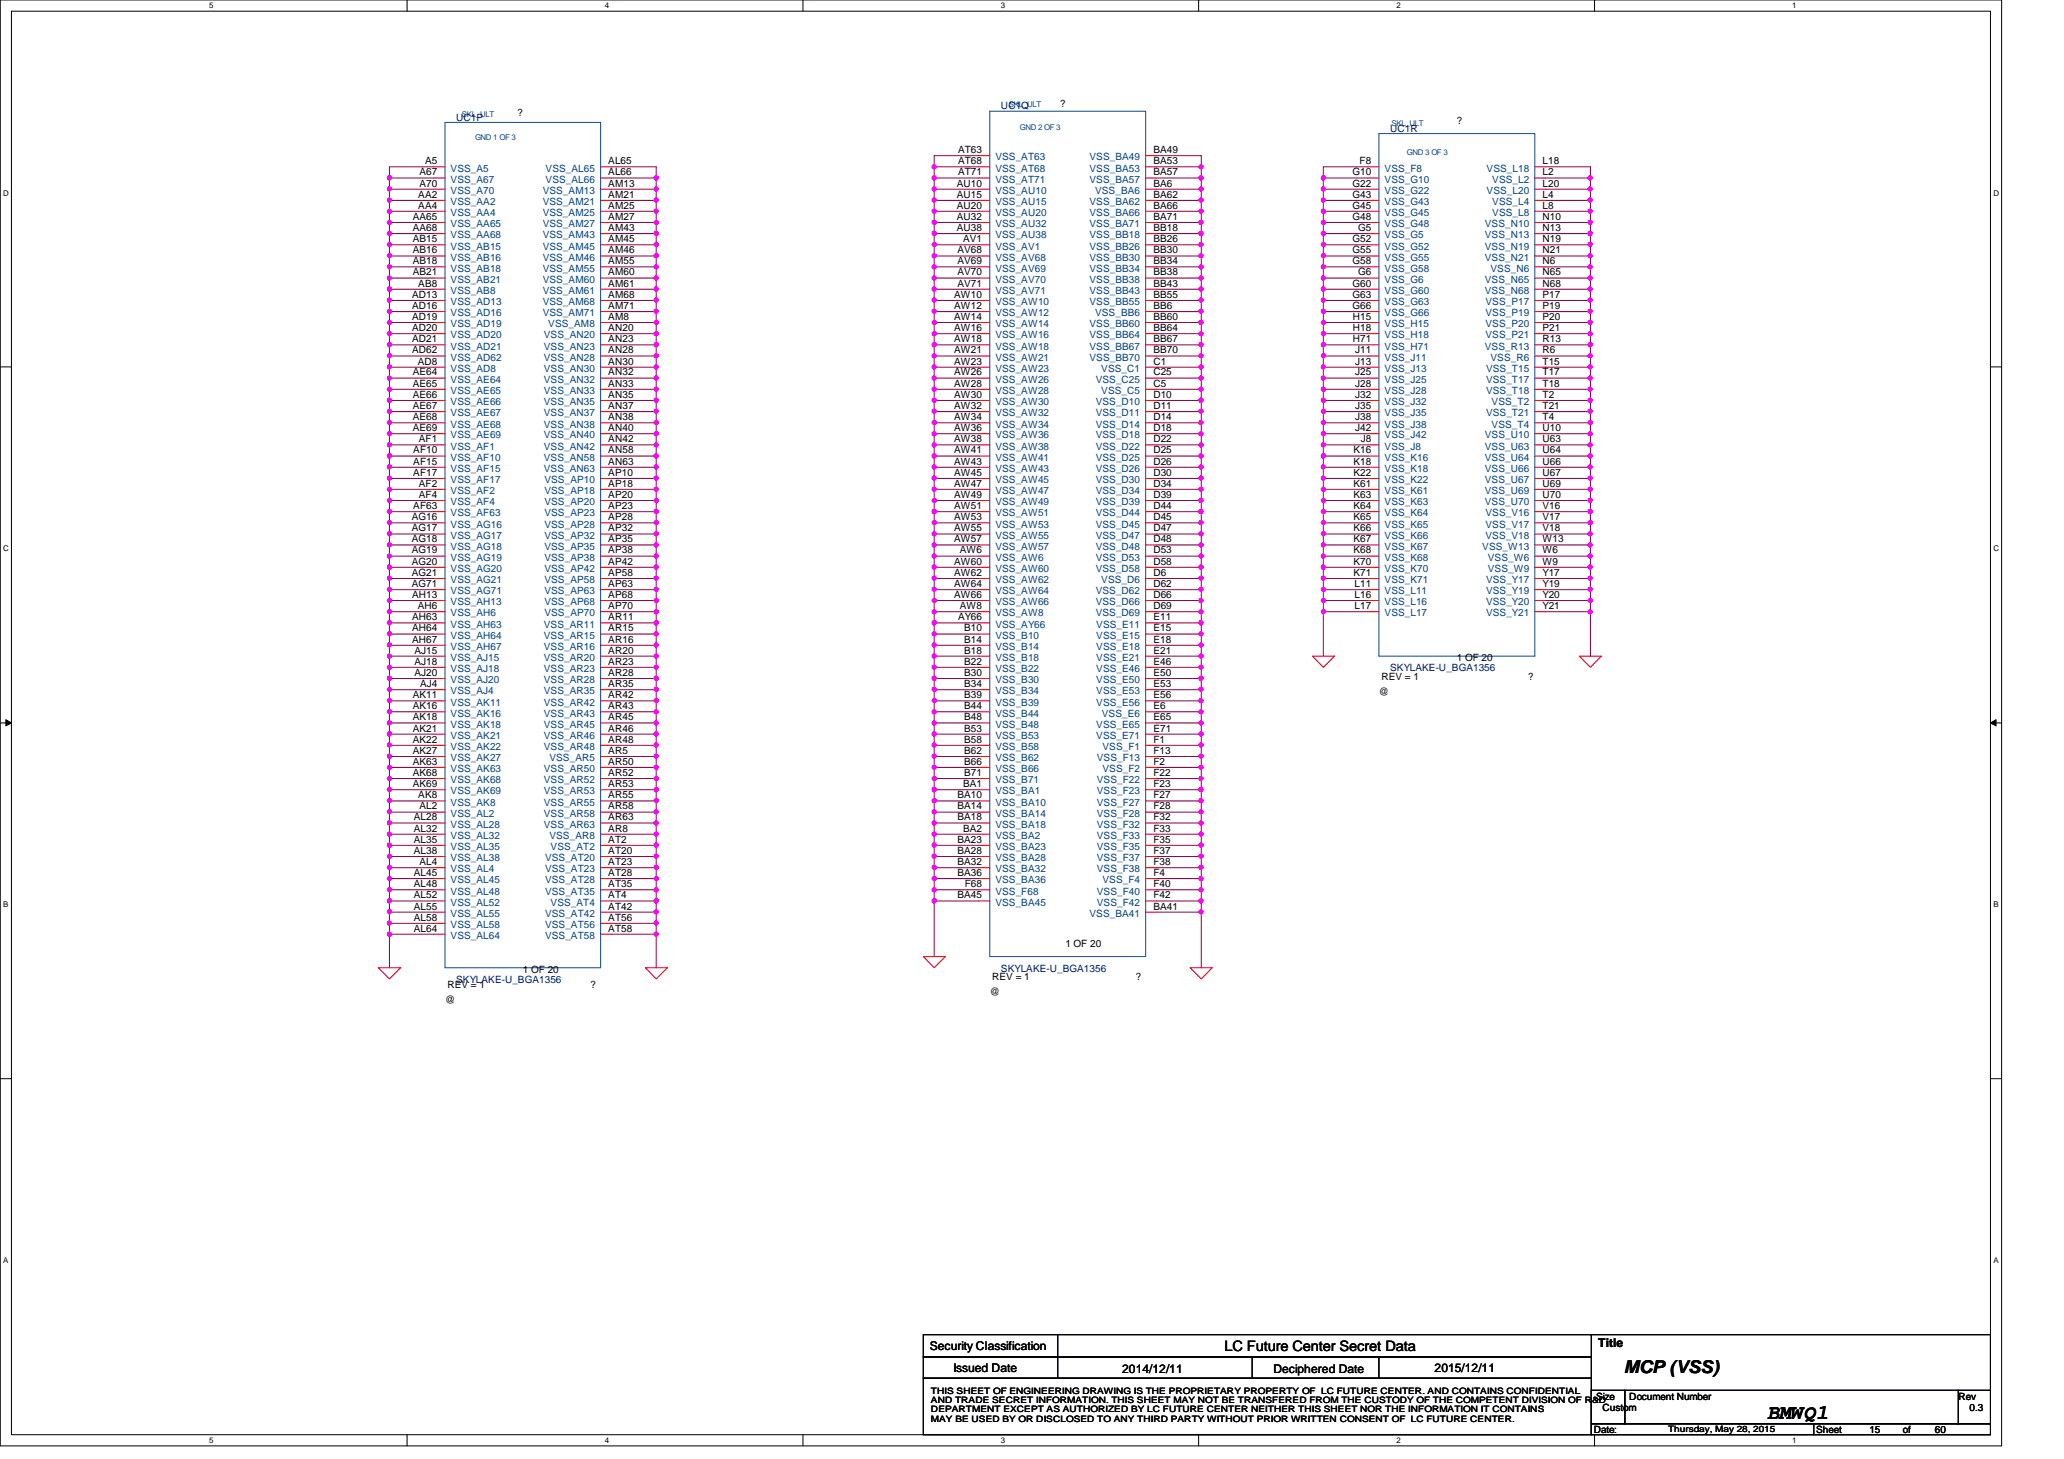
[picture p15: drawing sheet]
<svg xmlns="http://www.w3.org/2000/svg" width="297mm" height="210mm" viewBox="0 0 297 210" stroke-linecap="round" stroke-linejoin="round" font-family="sans-serif">
<defs><g id="words">
<text font-size="3" x="254.5" y="204.2">BMWQ1</text>
<text font-size="2.5" x="233.7" y="197.6">MCP (VSS)</text>
<text font-size="2.1" x="176.2" y="194.4">LC Future Center Secret Data</text>
<g font-size="1.7">
<text x="133.8" y="194.3">Security Classification</text>
<text x="137.2" y="197.3">Issued Date</text>
<text x="161.5" y="197.5">2014/12/11</text>
<text x="183.3" y="197.5">Deciphered Date</text>
<text x="206.5" y="197.3">2015/12/11</text>
<text x="230" y="193.8">Title</text>
</g>
<g font-size="1.4" fill="#000080">
<text x="65.7" y="17.4">UC1P</text>
<text x="144.1" y="15.7">UC1Q</text>
<text x="200.1" y="19">UC1R</text>
<text x="200.1" y="96.6">SKYLAKE-U_BGA1356</text>
<text x="65.7" y="141.4">SKYLAKE-U_BGA1356</text>
<text x="144.1" y="139.8">SKYLAKE-U_BGA1356</text>
</g>
<g font-size="1.4">
<text x="74.5" y="16.7">?</text>
<text x="152.6" y="15.5">?</text>
<text x="209.7" y="17.9">?</text>
<text x="61.2" y="23.6">A5</text>
<text x="87.5" y="23.6">AL65</text>
<text x="137.9" y="22">AT63</text>
<text x="137.9" y="23.6">AT68</text>
<text x="166" y="22">BA49</text>
<text x="166" y="23.6">BA53</text>
<text x="195.7" y="23.6">F8</text>
<text x="222" y="23.6">L18</text>
<text x="60.2" y="28.4">AA2</text>
<text x="60.4" y="25.2">A67</text>
<text x="60.4" y="26.8">A70</text>
<text x="87.5" y="25.2">AL66</text>
<text x="87.5" y="26.8">AM13</text>
<text x="87.5" y="28.4">AM21</text>
<text x="137.7" y="26.8">AU10</text>
<text x="137.7" y="28.4">AU15</text>
<text x="137.9" y="25.2">AT71</text>
<text x="166" y="25.2">BA57</text>
<text x="166" y="28.4">BA62</text>
<text x="166" y="26.8">BA6</text>
<text x="194.6" y="25.2">G10</text>
<text x="194.6" y="26.8">G22</text>
<text x="194.6" y="28.4">G43</text>
<text x="222" y="26.8">L20</text>
<text x="222" y="25.2">L2</text>
<text x="222" y="28.4">L4</text>
<text x="59.4" y="31.6">AA65</text>
<text x="59.4" y="33.2">AA68</text>
<text x="59.4" y="34.8">AB15</text>
<text x="60.2" y="30">AA4</text>
<text x="87.5" y="30">AM25</text>
<text x="87.5" y="31.6">AM27</text>
<text x="87.5" y="33.2">AM43</text>
<text x="87.5" y="34.8">AM45</text>
<text x="137.7" y="30">AU20</text>
<text x="137.7" y="31.6">AU32</text>
<text x="137.7" y="33.2">AU38</text>
<text x="138.6" y="34.8">AV1</text>
<text x="166" y="30">BA66</text>
<text x="166" y="31.6">BA71</text>
<text x="166" y="33.2">BB18</text>
<text x="166" y="34.8">BB26</text>
<text x="194.6" y="30">G45</text>
<text x="194.6" y="31.6">G48</text>
<text x="194.6" y="34.8">G52</text>
<text x="195.4" y="33.2">G5</text>
<text x="222" y="30">L8</text>
<text x="222" y="31.6">N10</text>
<text x="222" y="33.2">N13</text>
<text x="222" y="34.8">N19</text>
<text x="59.4" y="36.4">AB16</text>
<text x="59.4" y="38">AB18</text>
<text x="59.4" y="39.6">AB21</text>
<text x="60.2" y="41.2">AB8</text>
<text x="87.5" y="36.4">AM46</text>
<text x="87.5" y="38">AM55</text>
<text x="87.5" y="39.6">AM60</text>
<text x="87.5" y="41.2">AM61</text>
<text x="137.8" y="36.4">AV68</text>
<text x="137.8" y="38">AV69</text>
<text x="137.8" y="39.6">AV70</text>
<text x="137.8" y="41.2">AV71</text>
<text x="166" y="36.4">BB30</text>
<text x="166" y="38">BB34</text>
<text x="166" y="39.6">BB38</text>
<text x="166" y="41.2">BB43</text>
<text x="194.6" y="36.4">G55</text>
<text x="194.6" y="38">G58</text>
<text x="194.6" y="41.2">G60</text>
<text x="195.4" y="39.6">G6</text>
<text x="222" y="36.4">N21</text>
<text x="222" y="39.6">N65</text>
<text x="222" y="41.2">N68</text>
<text x="222" y="38">N6</text>
<text x="59.3" y="42.8">AD13</text>
<text x="59.3" y="44.4">AD16</text>
<text x="59.3" y="46">AD19</text>
<text x="59.3" y="47.6">AD20</text>
<text x="87.5" y="47.6">AN20</text>
<text x="87.5" y="46">AM8</text>
<text x="87.5" y="42.8">AM68</text>
<text x="87.5" y="44.4">AM71</text>
<text x="137.3" y="42.8">AW10</text>
<text x="137.3" y="44.4">AW12</text>
<text x="137.3" y="46">AW14</text>
<text x="137.3" y="47.6">AW16</text>
<text x="166" y="42.8">BB55</text>
<text x="166" y="46">BB60</text>
<text x="166" y="47.6">BB64</text>
<text x="166" y="44.4">BB6</text>
<text x="194.6" y="42.8">G63</text>
<text x="194.6" y="44.4">G66</text>
<text x="194.7" y="46">H15</text>
<text x="194.7" y="47.6">H18</text>
<text x="222" y="42.8">P17</text>
<text x="222" y="44.4">P19</text>
<text x="222" y="46">P20</text>
<text x="222" y="47.6">P21</text>
<text x="59.3" y="49.2">AD21</text>
<text x="59.3" y="50.8">AD62</text>
<text x="60.1" y="52.5">AD8</text>
<text x="87.5" y="49.2">AN23</text>
<text x="87.5" y="50.8">AN28</text>
<text x="87.5" y="52.5">AN30</text>
<text x="137.3" y="49.2">AW18</text>
<text x="137.3" y="50.8">AW21</text>
<text x="137.3" y="52.5">AW23</text>
<text x="166" y="49.2">BB67</text>
<text x="166" y="50.8">BB70</text>
<text x="166" y="52.5">C1</text>
<text x="194.7" y="49.2">H71</text>
<text x="195" y="50.8">J11</text>
<text x="195" y="52.5">J13</text>
<text x="222" y="49.2">R13</text>
<text x="222" y="52.5">T15</text>
<text x="222" y="50.8">R6</text>
<text x="59.4" y="54">AE64</text>
<text x="59.4" y="55.6">AE65</text>
<text x="59.4" y="57.2">AE66</text>
<text x="59.4" y="58.8">AE67</text>
<text x="87.5" y="54">AN32</text>
<text x="87.5" y="55.6">AN33</text>
<text x="87.5" y="57.2">AN35</text>
<text x="87.5" y="58.8">AN37</text>
<text x="137.3" y="54">AW26</text>
<text x="137.3" y="55.6">AW28</text>
<text x="137.3" y="57.2">AW30</text>
<text x="137.3" y="58.8">AW32</text>
<text x="166" y="54">C25</text>
<text x="166" y="57.2">D10</text>
<text x="166" y="58.8">D11</text>
<text x="166" y="55.6">C5</text>
<text x="195" y="54">J25</text>
<text x="195" y="55.6">J28</text>
<text x="195" y="57.2">J32</text>
<text x="195" y="58.8">J35</text>
<text x="222" y="57.2">T2</text>
<text x="222" y="54">T17</text>
<text x="222" y="55.6">T18</text>
<text x="222" y="58.8">T21</text>
<text x="59.4" y="60.5">AE68</text>
<text x="59.4" y="62">AE69</text>
<text x="59.5" y="65.2">AF10</text>
<text x="60.3" y="63.6">AF1</text>
<text x="87.5" y="60.5">AN38</text>
<text x="87.5" y="62">AN40</text>
<text x="87.5" y="63.6">AN42</text>
<text x="87.5" y="65.2">AN58</text>
<text x="137.3" y="60.5">AW34</text>
<text x="137.3" y="62">AW36</text>
<text x="137.3" y="63.6">AW38</text>
<text x="137.3" y="65.2">AW41</text>
<text x="166" y="60.5">D14</text>
<text x="166" y="62">D18</text>
<text x="166" y="63.6">D22</text>
<text x="166" y="65.2">D25</text>
<text x="194.8" y="65.2">K16</text>
<text x="195" y="60.5">J38</text>
<text x="195" y="62">J42</text>
<text x="195.8" y="63.6">J8</text>
<text x="222" y="60.5">T4</text>
<text x="222" y="62">U10</text>
<text x="222" y="63.6">U63</text>
<text x="222" y="65.2">U64</text>
<text x="59.5" y="66.8">AF15</text>
<text x="59.5" y="68.5">AF17</text>
<text x="60.3" y="70">AF2</text>
<text x="60.3" y="71.6">AF4</text>
<text x="87.5" y="66.8">AN63</text>
<text x="87.5" y="68.5">AP10</text>
<text x="87.5" y="70">AP18</text>
<text x="87.5" y="71.6">AP20</text>
<text x="137.3" y="66.8">AW43</text>
<text x="137.3" y="68.5">AW45</text>
<text x="137.3" y="70">AW47</text>
<text x="137.3" y="71.6">AW49</text>
<text x="166" y="66.8">D26</text>
<text x="166" y="68.5">D30</text>
<text x="166" y="70">D34</text>
<text x="166" y="71.6">D39</text>
<text x="194.8" y="66.8">K18</text>
<text x="194.8" y="68.5">K22</text>
<text x="194.8" y="70">K61</text>
<text x="194.8" y="71.6">K63</text>
<text x="222" y="66.8">U66</text>
<text x="222" y="68.5">U67</text>
<text x="222" y="70">U69</text>
<text x="222" y="71.6">U70</text>
<text x="59.3" y="74.8">AG16</text>
<text x="59.3" y="76.5">AG17</text>
<text x="59.5" y="73.2">AF63</text>
<text x="87.5" y="73.2">AP23</text>
<text x="87.5" y="74.8">AP28</text>
<text x="87.5" y="76.5">AP32</text>
<text x="137.3" y="73.2">AW51</text>
<text x="137.3" y="74.8">AW53</text>
<text x="137.3" y="76.5">AW55</text>
<text x="166" y="73.2">D44</text>
<text x="166" y="74.8">D45</text>
<text x="166" y="76.5">D47</text>
<text x="194.8" y="73.2">K64</text>
<text x="194.8" y="74.8">K65</text>
<text x="194.8" y="76.5">K66</text>
<text x="222" y="73.2">V16</text>
<text x="222" y="74.8">V17</text>
<text x="222" y="76.5">V18</text>
<text x="59.3" y="78">AG18</text>
<text x="59.3" y="79.6">AG19</text>
<text x="59.3" y="81.2">AG20</text>
<text x="59.3" y="82.8">AG21</text>
<text x="87.5" y="78">AP35</text>
<text x="87.5" y="79.6">AP38</text>
<text x="87.5" y="81.2">AP42</text>
<text x="87.5" y="82.8">AP58</text>
<text x="137.3" y="78">AW57</text>
<text x="137.3" y="81.2">AW60</text>
<text x="137.3" y="82.8">AW62</text>
<text x="138.1" y="79.6">AW6</text>
<text x="166" y="78">D48</text>
<text x="166" y="79.6">D53</text>
<text x="166" y="81.2">D58</text>
<text x="166" y="82.8">D6</text>
<text x="194.8" y="78">K67</text>
<text x="194.8" y="79.6">K68</text>
<text x="194.8" y="81.2">K70</text>
<text x="194.8" y="82.8">K71</text>
<text x="222" y="78">W13</text>
<text x="222" y="79.6">W6</text>
<text x="222" y="81.2">W9</text>
<text x="222" y="82.8">Y17</text>
<text x="59.3" y="84.5">AG71</text>
<text x="59.3" y="86">AH13</text>
<text x="59.3" y="89.2">AH63</text>
<text x="60.1" y="87.6">AH6</text>
<text x="87.5" y="89.2">AR11</text>
<text x="87.5" y="84.5">AP63</text>
<text x="87.5" y="86">AP68</text>
<text x="87.5" y="87.6">AP70</text>
<text x="137.3" y="84.5">AW64</text>
<text x="137.3" y="86">AW66</text>
<text x="137.9" y="89.2">AY66</text>
<text x="138.1" y="87.6">AW8</text>
<text x="166" y="84.5">D62</text>
<text x="166" y="86">D66</text>
<text x="166" y="87.6">D69</text>
<text x="166" y="89.2">E11</text>
<text x="194.9" y="84.5">L11</text>
<text x="194.9" y="86">L16</text>
<text x="194.9" y="87.6">L17</text>
<text x="222" y="84.5">Y19</text>
<text x="222" y="86">Y20</text>
<text x="222" y="87.6">Y21</text>
<text x="59.3" y="90.8">AH64</text>
<text x="59.3" y="92.5">AH67</text>
<text x="59.6" y="94">AJ15</text>
<text x="59.6" y="95.6">AJ18</text>
<text x="87.5" y="90.8">AR15</text>
<text x="87.5" y="92.5">AR16</text>
<text x="87.5" y="94">AR20</text>
<text x="87.5" y="95.6">AR23</text>
<text x="138.8" y="90.8">B10</text>
<text x="138.8" y="92.5">B14</text>
<text x="138.8" y="94">B18</text>
<text x="138.8" y="95.6">B22</text>
<text x="166" y="90.8">E15</text>
<text x="166" y="92.5">E18</text>
<text x="166" y="94">E21</text>
<text x="166" y="95.6">E46</text>
<text x="209.7" y="95.1">1 OF 20</text>
<text x="59.4" y="100.5">AK11</text>
<text x="59.6" y="97.2">AJ20</text>
<text x="60.4" y="98.8">AJ4</text>
<text x="87.5" y="97.2">AR28</text>
<text x="87.5" y="98.8">AR35</text>
<text x="87.5" y="100.5">AR42</text>
<text x="138.8" y="97.2">B30</text>
<text x="138.8" y="98.8">B34</text>
<text x="138.8" y="100.5">B39</text>
<text x="166" y="97.2">E50</text>
<text x="166" y="98.8">E53</text>
<text x="166" y="100.5">E56</text>
<text x="198.5" y="99.9">@</text>
<text x="198.8" y="97.9">REV = 1</text>
<text x="219.9" y="97.9">?</text>
<text x="59.4" y="102">AK16</text>
<text x="59.4" y="103.6">AK18</text>
<text x="59.4" y="105.2">AK21</text>
<text x="59.4" y="106.8">AK22</text>
<text x="87.5" y="102">AR43</text>
<text x="87.5" y="103.6">AR45</text>
<text x="87.5" y="105.2">AR46</text>
<text x="87.5" y="106.8">AR48</text>
<text x="138.8" y="102">B44</text>
<text x="138.8" y="103.6">B48</text>
<text x="138.8" y="105.2">B53</text>
<text x="138.8" y="106.8">B58</text>
<text x="166" y="102">E6</text>
<text x="166" y="106.8">F1</text>
<text x="166" y="103.6">E65</text>
<text x="166" y="105.2">E71</text>
<text x="59.4" y="108.5">AK27</text>
<text x="59.4" y="110">AK63</text>
<text x="59.4" y="111.6">AK68</text>
<text x="59.4" y="113.2">AK69</text>
<text x="87.5" y="110">AR50</text>
<text x="87.5" y="111.6">AR52</text>
<text x="87.5" y="113.2">AR53</text>
<text x="87.5" y="108.5">AR5</text>
<text x="138.6" y="113.2">BA1</text>
<text x="138.8" y="108.5">B62</text>
<text x="138.8" y="110">B66</text>
<text x="138.8" y="111.6">B71</text>
<text x="166" y="110">F2</text>
<text x="166" y="108.5">F13</text>
<text x="166" y="111.6">F22</text>
<text x="166" y="113.2">F23</text>
<text x="59.6" y="118">AL28</text>
<text x="59.6" y="119.6">AL32</text>
<text x="60.2" y="114.9">AK8</text>
<text x="60.4" y="116.5">AL2</text>
<text x="87.5" y="114.9">AR55</text>
<text x="87.5" y="116.5">AR58</text>
<text x="87.5" y="118">AR63</text>
<text x="87.5" y="119.6">AR8</text>
<text x="137.8" y="114.8">BA10</text>
<text x="137.8" y="116.5">BA14</text>
<text x="137.8" y="118">BA18</text>
<text x="138.6" y="119.6">BA2</text>
<text x="166" y="114.8">F27</text>
<text x="166" y="116.5">F28</text>
<text x="166" y="118">F32</text>
<text x="166" y="119.6">F33</text>
<text x="59.6" y="121.2">AL35</text>
<text x="59.6" y="122.9">AL38</text>
<text x="60.4" y="124.5">AL4</text>
<text x="87.5" y="122.9">AT20</text>
<text x="87.5" y="124.5">AT23</text>
<text x="87.5" y="121.2">AT2</text>
<text x="137.8" y="121.2">BA23</text>
<text x="137.8" y="122.9">BA28</text>
<text x="137.8" y="124.5">BA32</text>
<text x="166" y="121.2">F35</text>
<text x="166" y="122.9">F37</text>
<text x="166" y="124.5">F38</text>
<text x="59.6" y="126">AL45</text>
<text x="59.6" y="127.6">AL48</text>
<text x="59.6" y="129.2">AL52</text>
<text x="59.6" y="130.9">AL55</text>
<text x="87.5" y="126">AT28</text>
<text x="87.5" y="127.6">AT35</text>
<text x="87.5" y="130.9">AT42</text>
<text x="87.5" y="129.2">AT4</text>
<text x="137.8" y="126">BA36</text>
<text x="137.8" y="129.2">BA45</text>
<text x="138.9" y="127.6">F68</text>
<text x="166" y="130.9">BA41</text>
<text x="166" y="126">F4</text>
<text x="166" y="127.6">F40</text>
<text x="166" y="129.2">F42</text>
<text x="59.6" y="132.5">AL58</text>
<text x="59.6" y="134">AL64</text>
<text x="87.5" y="132.5">AT56</text>
<text x="87.5" y="134">AT58</text>
<text x="153.3" y="136.3">1 OF 20</text>
<text x="64.4" y="142.2">REV = 1</text>
<text x="75.3" y="140">1 OF 20</text>
<text x="85" y="142.2">?</text>
<text x="142.4" y="143.1">@</text>
<text x="142.8" y="141.1">REV = 1</text>
<text x="163.4" y="141.1">?</text>
<text x="64" y="144.3">@</text>
<text x="229.7" y="201.4">Size</text>
<text x="230.6" y="203">Custom</text>
<text x="234.5" y="201.4">Document Number</text>
<text x="281.9" y="201.4">Rev</text>
<text x="283.5" y="203">0.3</text>
<text x="229.4" y="206.2">Date:</text>
<text x="261.4" y="206.2">Sheet</text>
<text x="269" y="206.2">15</text>
<text x="273.9" y="206.2">of</text>
<text x="278.5" y="206.2">60</text>
</g>
<g font-size="1.4" fill="#004080">
<text x="143.3" y="23.1">VSS_AT63</text>
<text x="156.8" y="23.1">VSS_BA49</text>
<text x="64.9" y="24.7">VSS_A5</text>
<text x="64.9" y="26.3">VSS_A67</text>
<text x="64.9" y="27.9">VSS_A70</text>
<text x="64.9" y="29.5">VSS_AA2</text>
<text x="78.1" y="27.9">VSS_AM13</text>
<text x="78.1" y="29.5">VSS_AM21</text>
<text x="78.5" y="24.7">VSS_AL65</text>
<text x="78.5" y="26.3">VSS_AL66</text>
<text x="143.3" y="24.7">VSS_AT68</text>
<text x="143.3" y="26.3">VSS_AT71</text>
<text x="143.3" y="27.9">VSS_AU10</text>
<text x="143.3" y="29.5">VSS_AU15</text>
<text x="156.8" y="24.7">VSS_BA53</text>
<text x="156.8" y="26.3">VSS_BA57</text>
<text x="156.8" y="29.5">VSS_BA62</text>
<text x="157.6" y="27.9">VSS_BA6</text>
<text x="199.3" y="24.7">VSS_F8</text>
<text x="199.3" y="26.3">VSS_G10</text>
<text x="199.3" y="27.9">VSS_G22</text>
<text x="199.3" y="29.5">VSS_G43</text>
<text x="213.9" y="24.7">VSS_L18</text>
<text x="213.9" y="27.9">VSS_L20</text>
<text x="214.8" y="26.3">VSS_L2</text>
<text x="214.8" y="29.5">VSS_L4</text>
<text x="64.9" y="31.1">VSS_AA4</text>
<text x="64.9" y="32.7">VSS_AA65</text>
<text x="64.9" y="34.3">VSS_AA68</text>
<text x="64.9" y="35.9">VSS_AB15</text>
<text x="78.1" y="31.1">VSS_AM25</text>
<text x="78.1" y="32.7">VSS_AM27</text>
<text x="78.1" y="34.3">VSS_AM43</text>
<text x="78.1" y="35.9">VSS_AM45</text>
<text x="143.3" y="31.1">VSS_AU20</text>
<text x="143.3" y="32.7">VSS_AU32</text>
<text x="143.3" y="34.3">VSS_AU38</text>
<text x="143.3" y="35.9">VSS_AV1</text>
<text x="156.8" y="31.1">VSS_BA66</text>
<text x="156.8" y="32.7">VSS_BA71</text>
<text x="156.8" y="34.3">VSS_BB18</text>
<text x="156.8" y="35.9">VSS_BB26</text>
<text x="199.3" y="31.1">VSS_G45</text>
<text x="199.3" y="32.7">VSS_G48</text>
<text x="199.3" y="34.3">VSS_G5</text>
<text x="199.3" y="35.9">VSS_G52</text>
<text x="213.7" y="32.7">VSS_N10</text>
<text x="213.7" y="34.3">VSS_N13</text>
<text x="213.7" y="35.9">VSS_N19</text>
<text x="214.8" y="31.1">VSS_L8</text>
<text x="64.9" y="37.5">VSS_AB16</text>
<text x="64.9" y="39.1">VSS_AB18</text>
<text x="64.9" y="40.7">VSS_AB21</text>
<text x="78.1" y="37.5">VSS_AM46</text>
<text x="78.1" y="39.1">VSS_AM55</text>
<text x="78.1" y="40.7">VSS_AM60</text>
<text x="143.3" y="37.5">VSS_AV68</text>
<text x="143.3" y="39.1">VSS_AV69</text>
<text x="143.3" y="40.7">VSS_AV70</text>
<text x="156.8" y="37.5">VSS_BB30</text>
<text x="156.8" y="39.1">VSS_BB34</text>
<text x="156.8" y="40.7">VSS_BB38</text>
<text x="199.3" y="37.5">VSS_G55</text>
<text x="199.3" y="39.1">VSS_G58</text>
<text x="199.3" y="40.7">VSS_G6</text>
<text x="213.7" y="37.5">VSS_N21</text>
<text x="213.7" y="40.7">VSS_N65</text>
<text x="214.5" y="39.1">VSS_N6</text>
<text x="64.9" y="42.3">VSS_AB8</text>
<text x="64.9" y="43.9">VSS_AD13</text>
<text x="64.9" y="45.5">VSS_AD16</text>
<text x="64.9" y="47.1">VSS_AD19</text>
<text x="78.1" y="42.3">VSS_AM61</text>
<text x="78.1" y="43.9">VSS_AM68</text>
<text x="78.1" y="45.5">VSS_AM71</text>
<text x="78.9" y="47.1">VSS_AM8</text>
<text x="143.3" y="42.3">VSS_AV71</text>
<text x="143.3" y="43.9">VSS_AW10</text>
<text x="143.3" y="45.5">VSS_AW12</text>
<text x="143.3" y="47.1">VSS_AW14</text>
<text x="156.8" y="42.3">VSS_BB43</text>
<text x="156.8" y="43.9">VSS_BB55</text>
<text x="156.8" y="47.1">VSS_BB60</text>
<text x="157.6" y="45.5">VSS_BB6</text>
<text x="199.3" y="42.3">VSS_G60</text>
<text x="199.3" y="43.9">VSS_G63</text>
<text x="199.3" y="45.5">VSS_G66</text>
<text x="199.3" y="47.1">VSS_H15</text>
<text x="213.7" y="42.3">VSS_N68</text>
<text x="213.8" y="43.9">VSS_P17</text>
<text x="213.8" y="45.5">VSS_P19</text>
<text x="213.8" y="47.1">VSS_P20</text>
<text x="64.9" y="48.7">VSS_AD20</text>
<text x="64.9" y="50.3">VSS_AD21</text>
<text x="64.9" y="51.9">VSS_AD62</text>
<text x="64.9" y="53.5">VSS_AD8</text>
<text x="78.3" y="48.7">VSS_AN20</text>
<text x="78.3" y="50.3">VSS_AN23</text>
<text x="78.3" y="51.9">VSS_AN28</text>
<text x="78.3" y="53.5">VSS_AN30</text>
<text x="143.3" y="48.7">VSS_AW16</text>
<text x="143.3" y="50.3">VSS_AW18</text>
<text x="143.3" y="51.9">VSS_AW21</text>
<text x="143.3" y="53.5">VSS_AW23</text>
<text x="156.8" y="48.7">VSS_BB64</text>
<text x="156.8" y="50.3">VSS_BB67</text>
<text x="156.8" y="51.9">VSS_BB70</text>
<text x="158.5" y="53.5">VSS_C1</text>
<text x="199.3" y="48.7">VSS_H18</text>
<text x="199.3" y="50.3">VSS_H71</text>
<text x="199.3" y="51.9">VSS_J11</text>
<text x="199.3" y="53.5">VSS_J13</text>
<text x="213.7" y="50.3">VSS_R13</text>
<text x="213.8" y="48.7">VSS_P21</text>
<text x="213.9" y="53.5">VSS_T15</text>
<text x="214.5" y="51.9">VSS_R6</text>
<text x="64.9" y="55.1">VSS_AE64</text>
<text x="64.9" y="56.7">VSS_AE65</text>
<text x="64.9" y="58.3">VSS_AE66</text>
<text x="64.9" y="59.9">VSS_AE67</text>
<text x="78.3" y="55.1">VSS_AN32</text>
<text x="78.3" y="56.7">VSS_AN33</text>
<text x="78.3" y="58.3">VSS_AN35</text>
<text x="78.3" y="59.9">VSS_AN37</text>
<text x="143.3" y="55.1">VSS_AW26</text>
<text x="143.3" y="56.7">VSS_AW28</text>
<text x="143.3" y="58.3">VSS_AW30</text>
<text x="143.3" y="59.9">VSS_AW32</text>
<text x="157.7" y="55.1">VSS_C25</text>
<text x="157.7" y="58.3">VSS_D10</text>
<text x="157.7" y="59.9">VSS_D11</text>
<text x="158.5" y="56.7">VSS_C5</text>
<text x="199.3" y="55.1">VSS_J25</text>
<text x="199.3" y="56.7">VSS_J28</text>
<text x="199.3" y="58.3">VSS_J32</text>
<text x="199.3" y="59.9">VSS_J35</text>
<text x="213.9" y="55.1">VSS_T17</text>
<text x="213.9" y="56.7">VSS_T18</text>
<text x="213.9" y="59.9">VSS_T21</text>
<text x="214.7" y="58.3">VSS_T2</text>
<text x="64.9" y="61.5">VSS_AE68</text>
<text x="64.9" y="63.1">VSS_AE69</text>
<text x="64.9" y="64.7">VSS_AF1</text>
<text x="78.3" y="61.5">VSS_AN38</text>
<text x="78.3" y="63.1">VSS_AN40</text>
<text x="78.3" y="64.7">VSS_AN42</text>
<text x="143.3" y="61.5">VSS_AW34</text>
<text x="143.3" y="63.1">VSS_AW36</text>
<text x="143.3" y="64.7">VSS_AW38</text>
<text x="157.7" y="61.5">VSS_D14</text>
<text x="157.7" y="63.1">VSS_D18</text>
<text x="157.7" y="64.7">VSS_D22</text>
<text x="199.3" y="61.5">VSS_J38</text>
<text x="199.3" y="63.1">VSS_J42</text>
<text x="199.3" y="64.7">VSS_J8</text>
<text x="213.7" y="63.1">VSS_U10</text>
<text x="213.7" y="64.7">VSS_U63</text>
<text x="214.7" y="61.5">VSS_T4</text>
<text x="64.9" y="66.3">VSS_AF10</text>
<text x="64.9" y="67.9">VSS_AF15</text>
<text x="64.9" y="69.5">VSS_AF17</text>
<text x="64.9" y="71.1">VSS_AF2</text>
<text x="78.3" y="66.3">VSS_AN58</text>
<text x="78.3" y="67.9">VSS_AN63</text>
<text x="78.4" y="69.5">VSS_AP10</text>
<text x="78.4" y="71.1">VSS_AP18</text>
<text x="143.3" y="66.3">VSS_AW41</text>
<text x="143.3" y="67.9">VSS_AW43</text>
<text x="143.3" y="69.5">VSS_AW45</text>
<text x="143.3" y="71.1">VSS_AW47</text>
<text x="157.7" y="66.3">VSS_D25</text>
<text x="157.7" y="67.9">VSS_D26</text>
<text x="157.7" y="69.5">VSS_D30</text>
<text x="157.7" y="71.1">VSS_D34</text>
<text x="199.3" y="66.3">VSS_K16</text>
<text x="199.3" y="67.9">VSS_K18</text>
<text x="199.3" y="69.5">VSS_K22</text>
<text x="199.3" y="71.1">VSS_K61</text>
<text x="213.7" y="66.3">VSS_U64</text>
<text x="213.7" y="67.9">VSS_U66</text>
<text x="213.7" y="69.5">VSS_U67</text>
<text x="213.7" y="71.1">VSS_U69</text>
<text x="64.9" y="72.7">VSS_AF4</text>
<text x="64.9" y="74.3">VSS_AF63</text>
<text x="64.9" y="75.9">VSS_AG16</text>
<text x="64.9" y="77.5">VSS_AG17</text>
<text x="78.4" y="72.7">VSS_AP20</text>
<text x="78.4" y="74.3">VSS_AP23</text>
<text x="78.4" y="75.9">VSS_AP28</text>
<text x="78.4" y="77.5">VSS_AP32</text>
<text x="143.3" y="72.7">VSS_AW49</text>
<text x="143.3" y="74.3">VSS_AW51</text>
<text x="143.3" y="75.9">VSS_AW53</text>
<text x="143.3" y="77.5">VSS_AW55</text>
<text x="157.7" y="72.7">VSS_D39</text>
<text x="157.7" y="74.3">VSS_D44</text>
<text x="157.7" y="75.9">VSS_D45</text>
<text x="157.7" y="77.5">VSS_D47</text>
<text x="199.3" y="72.7">VSS_K63</text>
<text x="199.3" y="74.3">VSS_K64</text>
<text x="199.3" y="75.9">VSS_K65</text>
<text x="199.3" y="77.5">VSS_K66</text>
<text x="213.7" y="72.7">VSS_U70</text>
<text x="213.8" y="74.3">VSS_V16</text>
<text x="213.8" y="75.9">VSS_V17</text>
<text x="213.8" y="77.5">VSS_V18</text>
<text x="64.9" y="79.1">VSS_AG18</text>
<text x="64.9" y="80.7">VSS_AG19</text>
<text x="64.9" y="82.3">VSS_AG20</text>
<text x="64.9" y="83.9">VSS_AG21</text>
<text x="78.4" y="79.1">VSS_AP35</text>
<text x="78.4" y="80.7">VSS_AP38</text>
<text x="78.4" y="82.3">VSS_AP42</text>
<text x="78.4" y="83.9">VSS_AP58</text>
<text x="143.3" y="79.1">VSS_AW57</text>
<text x="143.3" y="80.7">VSS_AW6</text>
<text x="143.3" y="82.3">VSS_AW60</text>
<text x="143.3" y="83.9">VSS_AW62</text>
<text x="157.7" y="79.1">VSS_D48</text>
<text x="157.7" y="80.7">VSS_D53</text>
<text x="157.7" y="82.3">VSS_D58</text>
<text x="158.5" y="83.9">VSS_D6</text>
<text x="199.3" y="79.1">VSS_K67</text>
<text x="199.3" y="80.7">VSS_K68</text>
<text x="199.3" y="82.3">VSS_K70</text>
<text x="199.3" y="83.9">VSS_K71</text>
<text x="213.3" y="79.1">VSS_W13</text>
<text x="213.9" y="83.9">VSS_Y17</text>
<text x="214.1" y="80.7">VSS_W6</text>
<text x="214.1" y="82.3">VSS_W9</text>
<text x="64.9" y="85.5">VSS_AG71</text>
<text x="64.9" y="87.1">VSS_AH13</text>
<text x="64.9" y="88.7">VSS_AH6</text>
<text x="78.4" y="85.5">VSS_AP63</text>
<text x="78.4" y="87.1">VSS_AP68</text>
<text x="78.4" y="88.7">VSS_AP70</text>
<text x="143.3" y="85.5">VSS_AW64</text>
<text x="143.3" y="87.1">VSS_AW66</text>
<text x="143.3" y="88.7">VSS_AW8</text>
<text x="157.7" y="85.5">VSS_D62</text>
<text x="157.7" y="87.1">VSS_D66</text>
<text x="157.7" y="88.7">VSS_D69</text>
<text x="199.3" y="85.5">VSS_L11</text>
<text x="199.3" y="87.1">VSS_L16</text>
<text x="199.3" y="88.7">VSS_L17</text>
<text x="213.9" y="85.5">VSS_Y19</text>
<text x="213.9" y="87.1">VSS_Y20</text>
<text x="213.9" y="88.7">VSS_Y21</text>
<text x="64.9" y="90.3">VSS_AH63</text>
<text x="64.9" y="91.9">VSS_AH64</text>
<text x="64.9" y="93.5">VSS_AH67</text>
<text x="64.9" y="95.1">VSS_AJ15</text>
<text x="78.3" y="90.3">VSS_AR11</text>
<text x="78.3" y="91.9">VSS_AR15</text>
<text x="78.3" y="93.5">VSS_AR16</text>
<text x="78.3" y="95.1">VSS_AR20</text>
<text x="143.3" y="90.3">VSS_AY66</text>
<text x="143.3" y="91.9">VSS_B10</text>
<text x="143.3" y="93.5">VSS_B14</text>
<text x="143.3" y="95.1">VSS_B18</text>
<text x="157.8" y="90.3">VSS_E11</text>
<text x="157.8" y="91.9">VSS_E15</text>
<text x="157.8" y="93.5">VSS_E18</text>
<text x="157.8" y="95.1">VSS_E21</text>
<text x="64.9" y="96.7">VSS_AJ18</text>
<text x="64.9" y="98.3">VSS_AJ20</text>
<text x="64.9" y="99.9">VSS_AJ4</text>
<text x="64.9" y="101.5">VSS_AK11</text>
<text x="78.3" y="96.7">VSS_AR23</text>
<text x="78.3" y="98.3">VSS_AR28</text>
<text x="78.3" y="99.9">VSS_AR35</text>
<text x="78.3" y="101.5">VSS_AR42</text>
<text x="143.3" y="96.7">VSS_B22</text>
<text x="143.3" y="98.3">VSS_B30</text>
<text x="143.3" y="99.9">VSS_B34</text>
<text x="143.3" y="101.5">VSS_B39</text>
<text x="157.8" y="96.7">VSS_E46</text>
<text x="157.8" y="98.3">VSS_E50</text>
<text x="157.8" y="99.9">VSS_E53</text>
<text x="157.8" y="101.5">VSS_E56</text>
<text x="64.9" y="103.1">VSS_AK16</text>
<text x="64.9" y="104.7">VSS_AK18</text>
<text x="64.9" y="106.3">VSS_AK21</text>
<text x="64.9" y="107.9">VSS_AK22</text>
<text x="78.3" y="103.1">VSS_AR43</text>
<text x="78.3" y="104.7">VSS_AR45</text>
<text x="78.3" y="106.3">VSS_AR46</text>
<text x="78.3" y="107.9">VSS_AR48</text>
<text x="143.3" y="103.1">VSS_B44</text>
<text x="143.3" y="104.7">VSS_B48</text>
<text x="143.3" y="106.3">VSS_B53</text>
<text x="143.3" y="107.9">VSS_B58</text>
<text x="157.8" y="104.7">VSS_E65</text>
<text x="157.8" y="106.3">VSS_E71</text>
<text x="158.6" y="103.1">VSS_E6</text>
<text x="158.7" y="107.9">VSS_F1</text>
<text x="64.9" y="109.5">VSS_AK27</text>
<text x="64.9" y="111.1">VSS_AK63</text>
<text x="64.9" y="112.7">VSS_AK68</text>
<text x="78.3" y="111.1">VSS_AR50</text>
<text x="78.3" y="112.7">VSS_AR52</text>
<text x="79.1" y="109.5">VSS_AR5</text>
<text x="143.3" y="109.5">VSS_B62</text>
<text x="143.3" y="111.1">VSS_B66</text>
<text x="143.3" y="112.7">VSS_B71</text>
<text x="157.9" y="109.5">VSS_F13</text>
<text x="157.9" y="112.7">VSS_F22</text>
<text x="158.7" y="111.1">VSS_F2</text>
<text x="64.9" y="114.3">VSS_AK69</text>
<text x="64.9" y="115.9">VSS_AK8</text>
<text x="64.9" y="117.5">VSS_AL2</text>
<text x="64.9" y="119.1">VSS_AL28</text>
<text x="78.3" y="114.3">VSS_AR53</text>
<text x="78.3" y="115.9">VSS_AR55</text>
<text x="78.3" y="117.5">VSS_AR58</text>
<text x="78.3" y="119.1">VSS_AR63</text>
<text x="143.3" y="114.3">VSS_BA1</text>
<text x="143.3" y="115.9">VSS_BA10</text>
<text x="143.3" y="117.5">VSS_BA14</text>
<text x="143.3" y="119.1">VSS_BA18</text>
<text x="157.9" y="114.3">VSS_F23</text>
<text x="157.9" y="115.9">VSS_F27</text>
<text x="157.9" y="117.5">VSS_F28</text>
<text x="157.9" y="119.1">VSS_F32</text>
<text x="64.9" y="120.7">VSS_AL32</text>
<text x="64.9" y="122.3">VSS_AL35</text>
<text x="64.9" y="123.9">VSS_AL38</text>
<text x="64.9" y="125.5">VSS_AL4</text>
<text x="78.4" y="123.9">VSS_AT20</text>
<text x="78.4" y="125.5">VSS_AT23</text>
<text x="79.1" y="120.7">VSS_AR8</text>
<text x="79.2" y="122.3">VSS_AT2</text>
<text x="143.3" y="120.7">VSS_BA2</text>
<text x="143.3" y="122.3">VSS_BA23</text>
<text x="143.3" y="123.9">VSS_BA28</text>
<text x="143.3" y="125.5">VSS_BA32</text>
<text x="157.9" y="120.7">VSS_F33</text>
<text x="157.9" y="122.3">VSS_F35</text>
<text x="157.9" y="123.9">VSS_F37</text>
<text x="157.9" y="125.5">VSS_F38</text>
<text x="64.9" y="127.1">VSS_AL45</text>
<text x="64.9" y="128.7">VSS_AL48</text>
<text x="64.9" y="130.3">VSS_AL52</text>
<text x="64.9" y="131.9">VSS_AL55</text>
<text x="78.4" y="127.1">VSS_AT28</text>
<text x="78.4" y="128.7">VSS_AT35</text>
<text x="78.4" y="131.9">VSS_AT42</text>
<text x="79.2" y="130.3">VSS_AT4</text>
<text x="143.3" y="127.1">VSS_BA36</text>
<text x="143.3" y="130.3">VSS_BA45</text>
<text x="143.3" y="128.7">VSS_F68</text>
<text x="156.8" y="131.9">VSS_BA41</text>
<text x="157.9" y="128.7">VSS_F40</text>
<text x="157.9" y="130.3">VSS_F42</text>
<text x="158.7" y="127.1">VSS_F4</text>
<text x="64.9" y="133.5">VSS_AL58</text>
<text x="64.9" y="135.1">VSS_AL64</text>
<text x="78.4" y="133.5">VSS_AT56</text>
<text x="78.4" y="135.1">VSS_AT58</text>
</g>
<g font-size="1.3">
<text x="134" y="200.6">THIS SHEET OF ENGINEERING DRAWING IS THE PROPRIETARY PROPERTY OF LC FUTURE CENTER. AND CONTAINS CONFIDENTIAL</text>
<text x="134" y="201.9">AND TRADE SECRET INFORMATION. THIS SHEET MAY NOT BE TRANSFERED FROM THE CUSTODY OF THE COMPETENT DIVISION OF R&amp;D</text>
<text x="134" y="203.2">DEPARTMENT EXCEPT AS AUTHORIZED BY LC FUTURE CENTER NEITHER THIS SHEET NOR THE INFORMATION IT CONTAINS</text>
<text x="134" y="204.5">MAY BE USED BY OR DISCLOSED TO ANY THIRD PARTY WITHOUT PRIOR WRITTEN CONSENT OF LC FUTURE CENTER.</text>
<text x="240.1" y="206">Thursday, May 28, 2015</text>
</g>
<g font-size="1.1">
<text x="30.1" y="1.1">5</text>
<text x="87" y="1.1">4</text>
<text x="144" y="1.1">3</text>
<text x="201" y="1.1">2</text>
<text x="257.9" y="1.1">1</text>
<text x=".5" y="28.2">D</text>
<text x="286.9" y="28.2">D</text>
<text x=".5" y="79.3">C</text>
<text x="286.9" y="79.3">C</text>
<text x=".5" y="130.6">B</text>
<text x="286.9" y="130.6">B</text>
<text x=".5" y="181.7">A</text>
<text x="286.9" y="181.7">A</text>
<text x="30.1" y="207.6">5</text>
<text x="87" y="207.6">4</text>
<text x="144" y="207.6">3</text>
<text x="201" y="207.6">2</text>
<text x="257.9" y="207.6">1</text>
</g>
<g font-size="1.1" fill="#00f">
<text x="66.5" y="16.8">SKL_ULT</text>
<text x="145.2" y="15.4">SKL_ULT</text>
<text x="68.4" y="20.2">GND 1 OF 3</text>
<text x="146.8" y="18.8">GND 2 OF 3</text>
<text x="200.2" y="18.1">SKL_ULT</text>
<text x="202.5" y="22.3">GND 3 OF 3</text>
</g>
</g></defs>
<path d="M0 0h288.1v208h-288.1zM1.6 1.6h284.9v204.8h-284.9z" fill="none" stroke="#000" stroke-width=".14"/>
<g fill="#fff">
<path d="M30.1 .2h.6v1.2h-.6z"/>
<path d="M30.1 206.6h.6v1.2h-.6z"/>
</g>
<path d="M58.6 0v1.6M58.6 206.4v1.6" fill="none" stroke="#000" stroke-width=".14"/>
<g fill="#fff">
<path d="M87 .2h.6v1.2h-.6z"/>
<path d="M87 206.6h.6v1.2h-.6z"/>
</g>
<path d="M115.6 0v1.6M115.6 206.4v1.6" fill="none" stroke="#000" stroke-width=".14"/>
<g fill="#fff">
<path d="M144 .2h.6v1.2h-.6z"/>
<path d="M144 206.6h.6v1.2h-.6z"/>
</g>
<path d="M172.5 0v1.6M172.5 206.4v1.6" fill="none" stroke="#000" stroke-width=".14"/>
<g fill="#fff">
<path d="M200.9 .2h.6v1.2h-.6z"/>
<path d="M200.9 206.6h.6v1.2h-.6z"/>
</g>
<path d="M229.5 0v1.6M229.5 206.4v1.6" fill="none" stroke="#000" stroke-width=".14"/>
<g fill="#fff">
<path d="M257.9 .2h.6v1.2h-.6z"/>
<path d="M257.9 206.6h.6v1.2h-.6z"/>
<path d="M.5 27.2h.7v1.2h-.7z"/>
<path d="M286.9 27.2h.7v1.2h-.7z"/>
<path d="M.5 78.4h.7v1.1h-.7z"/>
<path d="M286.9 78.4h.7v1.1h-.7z"/>
</g>
<path d="M0 52.8h1.6M286.5 52.8h1.6" fill="none" stroke="#000" stroke-width=".14"/>
<g fill="#fff">
<path d="M.5 129.6h.7v1.2h-.7z"/>
<path d="M286.9 129.6h.7v1.2h-.7z"/>
</g>
<path d="M0 104h1.6M.8 103.5l.8 .5-.8 .4zM286.5 104l.8-.5v.9zM286.5 104h1.6" fill="none" stroke="#000" stroke-width=".14"/>
<path d="M.8 103.5l.8 .5-.8 .4zM286.5 104l.8-.5v.9z" fill="#000"/>
<g fill="#fff">
<path d="M.5 180.8h.7v1.1h-.7z"/>
<path d="M286.9 180.8h.7v1.1h-.7z"/>
</g>
<path d="M0 155.2h1.6M286.5 155.2h1.6" fill="none" stroke="#000" stroke-width=".14"/>
<path d="M228.9 88v6.4" fill="none" stroke="#800040" stroke-width=".14"/>
<circle cx="228.8" cy="88" r=".3" fill="#f0f"/>
<circle cx="228.8" cy="88" r=".3" fill="none" stroke="#f0f" stroke-width=".14"/>
<path d="M190.4 88v6.4M56 134.4v4.8M94.4 134.4v4.8" fill="none" stroke="#800040" stroke-width=".14"/>
<circle cx="190.4" cy="88" r=".3" fill="#f0f"/>
<circle cx="190.4" cy="88" r=".3" fill="none" stroke="#f0f" stroke-width=".14"/>
<path d="M134.4 22.4h6.5M134.4 35.2h6.5M134.4 33.6h6.5" fill="none" stroke="#800040" stroke-width=".14"/>
<circle cx="134.4" cy="33.6" r=".31" fill="#f0f"/>
<circle cx="134.4" cy="33.6" r=".31" fill="none" stroke="#f0f" stroke-width=".14"/>
<path d="M134.4 32h6.5" fill="none" stroke="#800040" stroke-width=".14"/>
<circle cx="134.4" cy="32" r=".3" fill="#f0f"/>
<circle cx="134.4" cy="32" r=".3" fill="none" stroke="#f0f" stroke-width=".14"/>
<path d="M134.4 30.4h6.5M134.4 28.8h6.5M134.4 27.2h6.5M134.4 25.6h6.5" fill="none" stroke="#800040" stroke-width=".14"/>
<circle cx="134.4" cy="25.6" r=".31" fill="#f0f"/>
<circle cx="134.4" cy="25.6" r=".31" fill="none" stroke="#f0f" stroke-width=".14"/>
<path d="M134.4 24h6.5" fill="none" stroke="#800040" stroke-width=".14"/>
<circle cx="134.4" cy="24" r=".3" fill="#f0f"/>
<circle cx="134.4" cy="24" r=".3" fill="none" stroke="#f0f" stroke-width=".14"/>
<path d="M134.4 30.4v3.2M134.4 22.4v6.4" fill="none" stroke="#800040" stroke-width=".14"/>
<circle cx="134.4" cy="28.8" r=".3" fill="#f0f"/>
<circle cx="134.4" cy="28.8" r=".3" fill="none" stroke="#f0f" stroke-width=".14"/>
<circle cx="134.4" cy="27.2" r=".3" fill="#f0f"/>
<circle cx="134.4" cy="27.2" r=".3" fill="none" stroke="#f0f" stroke-width=".14"/>
<path d="M134.4 28.8v1.6" fill="none" stroke="#800040" stroke-width=".14"/>
<circle cx="134.4" cy="30.4" r=".3" fill="#f0f"/>
<circle cx="134.4" cy="30.4" r=".3" fill="none" stroke="#f0f" stroke-width=".14"/>
<path d="M134.4 33.6v1.6" fill="none" stroke="#800040" stroke-width=".14"/>
<circle cx="134.4" cy="35.2" r=".3" fill="#f0f"/>
<circle cx="134.4" cy="35.2" r=".3" fill="none" stroke="#f0f" stroke-width=".14"/>
<path d="M134.4 38.4h6.5M134.4 36.8h6.5M134.4 43.2h6.5M134.4 41.6h6.5M134.4 40h6.5M140.9 44.8h-6.5v1.6h6.5" fill="none" stroke="#800040" stroke-width=".14"/>
<circle cx="134.4" cy="36.8" r=".3" fill="#f0f"/>
<circle cx="134.4" cy="36.8" r=".3" fill="none" stroke="#f0f" stroke-width=".14"/>
<path d="M134.4 49.6h6.5M134.4 48h6.5" fill="none" stroke="#800040" stroke-width=".14"/>
<circle cx="134.4" cy="48" r=".3" fill="#f0f"/>
<circle cx="134.4" cy="48" r=".3" fill="none" stroke="#f0f" stroke-width=".14"/>
<path d="M134.4 41.6v1.6" fill="none" stroke="#800040" stroke-width=".14"/>
<circle cx="134.4" cy="43.2" r=".3" fill="#f0f"/>
<circle cx="134.4" cy="43.2" r=".3" fill="none" stroke="#f0f" stroke-width=".14"/>
<path d="M134.4 35.2v1.6M134.4 43.2v1.6" fill="none" stroke="#800040" stroke-width=".14"/>
<circle cx="134.4" cy="44.8" r=".3" fill="#f0f"/>
<circle cx="134.4" cy="44.8" r=".3" fill="none" stroke="#f0f" stroke-width=".14"/>
<path d="M134.4 36.8v1.6" fill="none" stroke="#800040" stroke-width=".14"/>
<circle cx="134.4" cy="38.4" r=".3" fill="#f0f"/>
<circle cx="134.4" cy="38.4" r=".3" fill="none" stroke="#f0f" stroke-width=".14"/>
<path d="M134.4 38.4v3.2" fill="none" stroke="#800040" stroke-width=".14"/>
<circle cx="134.4" cy="41.6" r=".31" fill="#f0f"/>
<circle cx="134.4" cy="41.6" r=".31" fill="none" stroke="#f0f" stroke-width=".14"/>
<circle cx="134.4" cy="40" r=".3" fill="#f0f"/>
<circle cx="134.4" cy="40" r=".3" fill="none" stroke="#f0f" stroke-width=".14"/>
<path d="M134.4 52.8v1.6" fill="none" stroke="#800040" stroke-width=".14"/>
<circle cx="134.4" cy="54.4" r=".3" fill="#f0f"/>
<circle cx="134.4" cy="54.4" r=".3" fill="none" stroke="#f0f" stroke-width=".14"/>
<circle cx="134.4" cy="52.8" r=".3" fill="#f0f"/>
<circle cx="134.4" cy="52.8" r=".3" fill="none" stroke="#f0f" stroke-width=".14"/>
<path d="M134.4 46.4v1.6" fill="none" stroke="#800040" stroke-width=".14"/>
<circle cx="134.4" cy="46.4" r=".3" fill="#f0f"/>
<circle cx="134.4" cy="46.4" r=".3" fill="none" stroke="#f0f" stroke-width=".14"/>
<path d="M134.4 48v1.6" fill="none" stroke="#800040" stroke-width=".14"/>
<circle cx="134.4" cy="49.6" r=".31" fill="#f0f"/>
<circle cx="134.4" cy="49.6" r=".31" fill="none" stroke="#f0f" stroke-width=".14"/>
<path d="M134.4 49.6v1.6M134.4 51.2v1.6h6.5M134.4 54.4h6.5M134.4 51.2h6.5" fill="none" stroke="#800040" stroke-width=".14"/>
<circle cx="134.4" cy="51.2" r=".3" fill="#f0f"/>
<circle cx="134.4" cy="51.2" r=".3" fill="none" stroke="#f0f" stroke-width=".14"/>
<path d="M134.4 59.2h6.5M134.4 57.6h6.5M134.4 62.4h6.5M134.4 60.8h6.5" fill="none" stroke="#800040" stroke-width=".14"/>
<circle cx="134.4" cy="57.6" r=".31" fill="#f0f"/>
<circle cx="134.4" cy="57.6" r=".31" fill="none" stroke="#f0f" stroke-width=".14"/>
<path d="M134.4 54.4v1.6h6.5" fill="none" stroke="#800040" stroke-width=".14"/>
<circle cx="134.4" cy="56" r=".3" fill="#f0f"/>
<circle cx="134.4" cy="56" r=".3" fill="none" stroke="#f0f" stroke-width=".14"/>
<path d="M134.4 56v4.8M134.4 62.4v1.6" fill="none" stroke="#800040" stroke-width=".14"/>
<circle cx="134.4" cy="60.8" r=".3" fill="#f0f"/>
<circle cx="134.4" cy="60.8" r=".3" fill="none" stroke="#f0f" stroke-width=".14"/>
<circle cx="134.4" cy="59.2" r=".3" fill="#f0f"/>
<circle cx="134.4" cy="59.2" r=".3" fill="none" stroke="#f0f" stroke-width=".14"/>
<path d="M134.4 60.8v1.6" fill="none" stroke="#800040" stroke-width=".14"/>
<circle cx="134.4" cy="62.4" r=".3" fill="#f0f"/>
<circle cx="134.4" cy="62.4" r=".3" fill="none" stroke="#f0f" stroke-width=".14"/>
<path d="M134.4 64h6.5M134.4 76.8h6.5M134.4 75.2h6.5M134.4 73.6h6.5M134.4 72h6.5" fill="none" stroke="#800040" stroke-width=".14"/>
<circle cx="134.4" cy="72" r=".3" fill="#f0f"/>
<circle cx="134.4" cy="72" r=".3" fill="none" stroke="#f0f" stroke-width=".14"/>
<path d="M134.4 70.4h6.5" fill="none" stroke="#800040" stroke-width=".14"/>
<circle cx="134.4" cy="70.4" r=".3" fill="#f0f"/>
<circle cx="134.4" cy="70.4" r=".3" fill="none" stroke="#f0f" stroke-width=".14"/>
<path d="M134.4 68.8h6.5" fill="none" stroke="#800040" stroke-width=".14"/>
<circle cx="134.4" cy="68.8" r=".3" fill="#f0f"/>
<circle cx="134.4" cy="68.8" r=".3" fill="none" stroke="#f0f" stroke-width=".14"/>
<path d="M134.4 68.8v4.8M134.4 76.8v1.6M134.4 67.2h6.5" fill="none" stroke="#800040" stroke-width=".14"/>
<circle cx="134.4" cy="73.6" r=".31" fill="#f0f"/>
<circle cx="134.4" cy="73.6" r=".31" fill="none" stroke="#f0f" stroke-width=".14"/>
<path d="M134.4 73.6v1.6M134.4 78.4v1.6" fill="none" stroke="#800040" stroke-width=".14"/>
<circle cx="134.4" cy="80" r=".3" fill="#f0f"/>
<circle cx="134.4" cy="80" r=".3" fill="none" stroke="#f0f" stroke-width=".14"/>
<circle cx="134.4" cy="78.4" r=".3" fill="#f0f"/>
<circle cx="134.4" cy="78.4" r=".3" fill="none" stroke="#f0f" stroke-width=".14"/>
<path d="M134.4 78.4h6.5M134.4 80h6.5M134.4 89.6h6.5" fill="none" stroke="#800040" stroke-width=".14"/>
<circle cx="134.4" cy="89.6" r=".31" fill="#f0f"/>
<circle cx="134.4" cy="89.6" r=".31" fill="none" stroke="#f0f" stroke-width=".14"/>
<path d="M134.4 88h6.5" fill="none" stroke="#800040" stroke-width=".14"/>
<circle cx="134.4" cy="88" r=".3" fill="#f0f"/>
<circle cx="134.4" cy="88" r=".3" fill="none" stroke="#f0f" stroke-width=".14"/>
<path d="M134.4 86.4h6.5M134.4 84.8h6.5" fill="none" stroke="#800040" stroke-width=".14"/>
<circle cx="134.4" cy="84.8" r=".3" fill="#f0f"/>
<circle cx="134.4" cy="84.8" r=".3" fill="none" stroke="#f0f" stroke-width=".14"/>
<path d="M134.4 75.2v1.6M134.4 83.2h6.5M134.4 81.6h6.5" fill="none" stroke="#800040" stroke-width=".14"/>
<circle cx="134.4" cy="76.8" r=".3" fill="#f0f"/>
<circle cx="134.4" cy="76.8" r=".3" fill="none" stroke="#f0f" stroke-width=".14"/>
<circle cx="134.4" cy="75.2" r=".3" fill="#f0f"/>
<circle cx="134.4" cy="75.2" r=".3" fill="none" stroke="#f0f" stroke-width=".14"/>
<path d="M134.4 67.2v1.6M134.4 86.4v3.2M134.4 80v3.2" fill="none" stroke="#800040" stroke-width=".14"/>
<circle cx="134.4" cy="83.2" r=".3" fill="#f0f"/>
<circle cx="134.4" cy="83.2" r=".3" fill="none" stroke="#f0f" stroke-width=".14"/>
<circle cx="134.4" cy="81.6" r=".31" fill="#f0f"/>
<circle cx="134.4" cy="81.6" r=".31" fill="none" stroke="#f0f" stroke-width=".14"/>
<path d="M134.4 83.2v3.2" fill="none" stroke="#800040" stroke-width=".14"/>
<circle cx="134.4" cy="86.4" r=".3" fill="#f0f"/>
<circle cx="134.4" cy="86.4" r=".3" fill="none" stroke="#f0f" stroke-width=".14"/>
<path d="M134.4 89.6v1.6h6.5M134.4 92.8v3.2" fill="none" stroke="#800040" stroke-width=".14"/>
<circle cx="134.4" cy="96" r=".3" fill="#f0f"/>
<circle cx="134.4" cy="96" r=".3" fill="none" stroke="#f0f" stroke-width=".14"/>
<path d="M134.4 96v1.6h6.5M134.4 99.2h6.5" fill="none" stroke="#800040" stroke-width=".14"/>
<circle cx="134.4" cy="97.6" r=".31" fill="#f0f"/>
<circle cx="134.4" cy="97.6" r=".31" fill="none" stroke="#f0f" stroke-width=".14"/>
<path d="M134.4 96h6.5M134.4 94.4h6.5" fill="none" stroke="#800040" stroke-width=".14"/>
<circle cx="134.4" cy="94.4" r=".3" fill="#f0f"/>
<circle cx="134.4" cy="94.4" r=".3" fill="none" stroke="#f0f" stroke-width=".14"/>
<path d="M134.4 99.2v1.6M134.4 92.8h6.5M134.4 107.2h6.5M134.4 105.6h6.5M134.4 104h6.5M134.4 102.4h6.5" fill="none" stroke="#800040" stroke-width=".14"/>
<circle cx="134.4" cy="100.8" r=".3" fill="#f0f"/>
<circle cx="134.4" cy="100.8" r=".3" fill="none" stroke="#f0f" stroke-width=".14"/>
<circle cx="134.4" cy="99.2" r=".3" fill="#f0f"/>
<circle cx="134.4" cy="99.2" r=".3" fill="none" stroke="#f0f" stroke-width=".14"/>
<path d="M134.4 97.6v1.6M134.4 91.2v1.6M134.4 100.8h6.5" fill="none" stroke="#800040" stroke-width=".14"/>
<circle cx="134.4" cy="92.8" r=".3" fill="#f0f"/>
<circle cx="134.4" cy="92.8" r=".3" fill="none" stroke="#f0f" stroke-width=".14"/>
<circle cx="134.4" cy="91.2" r=".3" fill="#f0f"/>
<circle cx="134.4" cy="91.2" r=".3" fill="none" stroke="#f0f" stroke-width=".14"/>
<path d="M134.4 107.2v1.6" fill="none" stroke="#800040" stroke-width=".14"/>
<circle cx="134.4" cy="108.8" r=".3" fill="#f0f"/>
<circle cx="134.4" cy="108.8" r=".3" fill="none" stroke="#f0f" stroke-width=".14"/>
<circle cx="134.4" cy="107.2" r=".3" fill="#f0f"/>
<circle cx="134.4" cy="107.2" r=".3" fill="none" stroke="#f0f" stroke-width=".14"/>
<path d="M134.4 100.8v3.2" fill="none" stroke="#800040" stroke-width=".14"/>
<circle cx="134.4" cy="102.4" r=".3" fill="#f0f"/>
<circle cx="134.4" cy="102.4" r=".3" fill="none" stroke="#f0f" stroke-width=".14"/>
<path d="M134.4 104v1.6" fill="none" stroke="#800040" stroke-width=".14"/>
<circle cx="134.4" cy="105.6" r=".31" fill="#f0f"/>
<circle cx="134.4" cy="105.6" r=".31" fill="none" stroke="#f0f" stroke-width=".14"/>
<circle cx="134.4" cy="104" r=".3" fill="#f0f"/>
<circle cx="134.4" cy="104" r=".3" fill="none" stroke="#f0f" stroke-width=".14"/>
<path d="M134.4 65.6v1.6M134.4 105.6v1.6M134.4 108.8h6.5" fill="none" stroke="#800040" stroke-width=".14"/>
<circle cx="134.4" cy="67.2" r=".3" fill="#f0f"/>
<circle cx="134.4" cy="67.2" r=".3" fill="none" stroke="#f0f" stroke-width=".14"/>
<circle cx="134.4" cy="65.6" r=".31" fill="#f0f"/>
<circle cx="134.4" cy="65.6" r=".31" fill="none" stroke="#f0f" stroke-width=".14"/>
<path d="M134.4 110.4v3.2" fill="none" stroke="#800040" stroke-width=".14"/>
<circle cx="134.4" cy="113.6" r=".31" fill="#f0f"/>
<circle cx="134.4" cy="113.6" r=".31" fill="none" stroke="#f0f" stroke-width=".14"/>
<circle cx="134.4" cy="112" r=".3" fill="#f0f"/>
<circle cx="134.4" cy="112" r=".3" fill="none" stroke="#f0f" stroke-width=".14"/>
<path d="M134.4 118.4v1.6M134.4 113.6h6.5M134.4 112h6.5M134.4 110.4h6.5" fill="none" stroke="#800040" stroke-width=".14"/>
<circle cx="134.4" cy="120" r=".3" fill="#f0f"/>
<circle cx="134.4" cy="120" r=".3" fill="none" stroke="#f0f" stroke-width=".14"/>
<circle cx="134.4" cy="118.4" r=".3" fill="#f0f"/>
<circle cx="134.4" cy="118.4" r=".3" fill="none" stroke="#f0f" stroke-width=".14"/>
<path d="M134.4 108.8v1.6M134.4 118.4h6.5M134.4 116.8h6.5M134.4 115.2h6.5M134.4 121.6h6.5M134.4 120h6.5" fill="none" stroke="#800040" stroke-width=".14"/>
<circle cx="134.4" cy="110.4" r=".3" fill="#f0f"/>
<circle cx="134.4" cy="110.4" r=".3" fill="none" stroke="#f0f" stroke-width=".14"/>
<path d="M134.4 120v3.2h6.5M134.4 126.4h6.5M134.4 124.8h6.5" fill="none" stroke="#800040" stroke-width=".14"/>
<circle cx="134.4" cy="121.6" r=".31" fill="#f0f"/>
<circle cx="134.4" cy="121.6" r=".31" fill="none" stroke="#f0f" stroke-width=".14"/>
<path d="M134.4 113.6v3.2" fill="none" stroke="#800040" stroke-width=".14"/>
<circle cx="134.4" cy="115.2" r=".3" fill="#f0f"/>
<circle cx="134.4" cy="115.2" r=".3" fill="none" stroke="#f0f" stroke-width=".14"/>
<path d="M134.4 116.8v1.6" fill="none" stroke="#800040" stroke-width=".14"/>
<circle cx="134.4" cy="116.8" r=".3" fill="#f0f"/>
<circle cx="134.4" cy="116.8" r=".3" fill="none" stroke="#f0f" stroke-width=".14"/>
<path d="M134.4 129.6v8" fill="none" stroke="#800040" stroke-width=".14"/>
<circle cx="134.4" cy="129.6" r=".31" fill="#f0f"/>
<circle cx="134.4" cy="129.6" r=".31" fill="none" stroke="#f0f" stroke-width=".14"/>
<path d="M134.4 123.2v1.6" fill="none" stroke="#800040" stroke-width=".14"/>
<circle cx="134.4" cy="124.8" r=".3" fill="#f0f"/>
<circle cx="134.4" cy="124.8" r=".3" fill="none" stroke="#f0f" stroke-width=".14"/>
<circle cx="134.4" cy="123.2" r=".3" fill="#f0f"/>
<circle cx="134.4" cy="123.2" r=".3" fill="none" stroke="#f0f" stroke-width=".14"/>
<path d="M134.4 124.8v1.6" fill="none" stroke="#800040" stroke-width=".14"/>
<circle cx="134.4" cy="126.4" r=".3" fill="#f0f"/>
<circle cx="134.4" cy="126.4" r=".3" fill="none" stroke="#f0f" stroke-width=".14"/>
<path d="M134.4 126.4v1.6M134.4 128v1.6h6.5M134.4 128h6.5" fill="none" stroke="#800040" stroke-width=".14"/>
<circle cx="134.4" cy="128" r=".3" fill="#f0f"/>
<circle cx="134.4" cy="128" r=".3" fill="none" stroke="#f0f" stroke-width=".14"/>
<path d="M172.9 40v1.6M166.4 73.6h6.5M166.4 75.2h6.5M172.9 83.2v1.6" fill="none" stroke="#800040" stroke-width=".14"/>
<circle cx="172.8" cy="41.6" r=".31" fill="#f0f"/>
<circle cx="172.8" cy="41.6" r=".31" fill="none" stroke="#f0f" stroke-width=".14"/>
<circle cx="172.8" cy="40" r=".3" fill="#f0f"/>
<circle cx="172.8" cy="40" r=".3" fill="none" stroke="#f0f" stroke-width=".14"/>
<path d="M172.9 67.2v1.6" fill="none" stroke="#800040" stroke-width=".14"/>
<circle cx="172.8" cy="68.8" r=".3" fill="#f0f"/>
<circle cx="172.8" cy="68.8" r=".3" fill="none" stroke="#f0f" stroke-width=".14"/>
<path d="M166.4 68.8h6.5M166.4 70.4h6.5M166.4 72h6.5M166.4 62.4h6.5M166.4 83.2h6.5" fill="none" stroke="#800040" stroke-width=".14"/>
<circle cx="172.8" cy="62.4" r=".3" fill="#f0f"/>
<circle cx="172.8" cy="62.4" r=".3" fill="none" stroke="#f0f" stroke-width=".14"/>
<path d="M166.4 44.8h6.5M166.4 64h6.5M166.4 65.6h6.5M166.4 67.2h6.5" fill="none" stroke="#800040" stroke-width=".14"/>
<circle cx="172.8" cy="44.8" r=".3" fill="#f0f"/>
<circle cx="172.8" cy="44.8" r=".3" fill="none" stroke="#f0f" stroke-width=".14"/>
<path d="M166.4 76.8h6.5" fill="none" stroke="#800040" stroke-width=".14"/>
<circle cx="172.8" cy="76.8" r=".3" fill="#f0f"/>
<circle cx="172.8" cy="76.8" r=".3" fill="none" stroke="#f0f" stroke-width=".14"/>
<path d="M166.4 84.8h6.5" fill="none" stroke="#800040" stroke-width=".14"/>
<circle cx="172.8" cy="84.8" r=".3" fill="#f0f"/>
<circle cx="172.8" cy="84.8" r=".3" fill="none" stroke="#f0f" stroke-width=".14"/>
<path d="M166.4 38.4h6.5M166.4 40h6.5M166.4 41.6h6.5M166.4 43.2h6.5M166.4 78.4h6.5M166.4 86.4h6.5M166.4 89.6h6.5M166.4 80h6.5M166.4 81.6h6.5" fill="none" stroke="#800040" stroke-width=".14"/>
<circle cx="172.8" cy="43.2" r=".3" fill="#f0f"/>
<circle cx="172.8" cy="43.2" r=".3" fill="none" stroke="#f0f" stroke-width=".14"/>
<path d="M166.4 32h6.5M166.4 33.6h6.5M166.4 35.2h6.5M166.4 36.8h6.5M166.4 46.4h6.5M166.4 48h6.5M166.4 59.2h6.5" fill="none" stroke="#800040" stroke-width=".14"/>
<circle cx="172.8" cy="59.2" r=".3" fill="#f0f"/>
<circle cx="172.8" cy="59.2" r=".3" fill="none" stroke="#f0f" stroke-width=".14"/>
<path d="M166.4 60.8h6.5" fill="none" stroke="#800040" stroke-width=".14"/>
<circle cx="172.8" cy="60.8" r=".3" fill="#f0f"/>
<circle cx="172.8" cy="60.8" r=".3" fill="none" stroke="#f0f" stroke-width=".14"/>
<path d="M166.4 28.8h6.5M166.4 30.4h6.5M166.4 25.6h6.5M166.4 27.2h6.5M166.4 56h6.5" fill="none" stroke="#800040" stroke-width=".14"/>
<circle cx="172.8" cy="56" r=".3" fill="#f0f"/>
<circle cx="172.8" cy="56" r=".3" fill="none" stroke="#f0f" stroke-width=".14"/>
<path d="M166.4 22.4h6.5M166.4 24h6.5M166.4 57.6h6.5M166.4 49.6h6.5M166.4 51.2h6.5M166.4 52.8h6.5M166.4 54.4h6.5" fill="none" stroke="#800040" stroke-width=".14"/>
<circle cx="172.8" cy="24" r=".3" fill="#f0f"/>
<circle cx="172.8" cy="24" r=".3" fill="none" stroke="#f0f" stroke-width=".14"/>
<path d="M172.9 62.4v3.2" fill="none" stroke="#800040" stroke-width=".14"/>
<circle cx="172.8" cy="64" r=".3" fill="#f0f"/>
<circle cx="172.8" cy="64" r=".3" fill="none" stroke="#f0f" stroke-width=".14"/>
<path d="M172.9 68.8v1.6" fill="none" stroke="#800040" stroke-width=".14"/>
<circle cx="172.8" cy="70.4" r=".3" fill="#f0f"/>
<circle cx="172.8" cy="70.4" r=".3" fill="none" stroke="#f0f" stroke-width=".14"/>
<path d="M172.9 65.6v1.6" fill="none" stroke="#800040" stroke-width=".14"/>
<circle cx="172.8" cy="67.2" r=".3" fill="#f0f"/>
<circle cx="172.8" cy="67.2" r=".3" fill="none" stroke="#f0f" stroke-width=".14"/>
<circle cx="172.8" cy="65.6" r=".31" fill="#f0f"/>
<circle cx="172.8" cy="65.6" r=".31" fill="none" stroke="#f0f" stroke-width=".14"/>
<path d="M172.9 33.6v1.6" fill="none" stroke="#800040" stroke-width=".14"/>
<circle cx="172.8" cy="35.2" r=".3" fill="#f0f"/>
<circle cx="172.8" cy="35.2" r=".3" fill="none" stroke="#f0f" stroke-width=".14"/>
<path d="M172.9 32v1.6" fill="none" stroke="#800040" stroke-width=".14"/>
<circle cx="172.8" cy="33.6" r=".31" fill="#f0f"/>
<circle cx="172.8" cy="33.6" r=".31" fill="none" stroke="#f0f" stroke-width=".14"/>
<circle cx="172.8" cy="32" r=".3" fill="#f0f"/>
<circle cx="172.8" cy="32" r=".3" fill="none" stroke="#f0f" stroke-width=".14"/>
<path d="M172.9 24v1.6M172.9 84.8v1.6M172.9 88v1.6" fill="none" stroke="#800040" stroke-width=".14"/>
<circle cx="172.8" cy="25.6" r=".31" fill="#f0f"/>
<circle cx="172.8" cy="25.6" r=".31" fill="none" stroke="#f0f" stroke-width=".14"/>
<path d="M172.9 28.8v1.6M172.9 43.2v1.6M172.9 78.4v1.6" fill="none" stroke="#800040" stroke-width=".14"/>
<circle cx="172.8" cy="80" r=".3" fill="#f0f"/>
<circle cx="172.8" cy="80" r=".3" fill="none" stroke="#f0f" stroke-width=".14"/>
<circle cx="172.8" cy="78.4" r=".3" fill="#f0f"/>
<circle cx="172.8" cy="78.4" r=".3" fill="none" stroke="#f0f" stroke-width=".14"/>
<path d="M172.9 76.8v1.6M172.9 81.6v1.6" fill="none" stroke="#800040" stroke-width=".14"/>
<circle cx="172.8" cy="83.2" r=".3" fill="#f0f"/>
<circle cx="172.8" cy="83.2" r=".3" fill="none" stroke="#f0f" stroke-width=".14"/>
<circle cx="172.8" cy="81.6" r=".31" fill="#f0f"/>
<circle cx="172.8" cy="81.6" r=".31" fill="none" stroke="#f0f" stroke-width=".14"/>
<path d="M172.9 75.2v1.6M172.9 80v1.6" fill="none" stroke="#800040" stroke-width=".14"/>
<circle cx="172.8" cy="75.2" r=".3" fill="#f0f"/>
<circle cx="172.8" cy="75.2" r=".3" fill="none" stroke="#f0f" stroke-width=".14"/>
<path d="M172.9 36.8v3.2" fill="none" stroke="#800040" stroke-width=".14"/>
<circle cx="172.8" cy="38.4" r=".3" fill="#f0f"/>
<circle cx="172.8" cy="38.4" r=".3" fill="none" stroke="#f0f" stroke-width=".14"/>
<circle cx="172.8" cy="36.8" r=".3" fill="#f0f"/>
<circle cx="172.8" cy="36.8" r=".3" fill="none" stroke="#f0f" stroke-width=".14"/>
<path d="M172.9 35.2v1.6M172.9 46.4v1.6M172.9 60.8v1.6M172.9 73.6v1.6" fill="none" stroke="#800040" stroke-width=".14"/>
<circle cx="172.8" cy="48" r=".3" fill="#f0f"/>
<circle cx="172.8" cy="48" r=".3" fill="none" stroke="#f0f" stroke-width=".14"/>
<circle cx="172.8" cy="46.4" r=".3" fill="#f0f"/>
<circle cx="172.8" cy="46.4" r=".3" fill="none" stroke="#f0f" stroke-width=".14"/>
<path d="M172.9 27.2v1.6" fill="none" stroke="#800040" stroke-width=".14"/>
<circle cx="172.8" cy="28.8" r=".3" fill="#f0f"/>
<circle cx="172.8" cy="28.8" r=".3" fill="none" stroke="#f0f" stroke-width=".14"/>
<circle cx="172.8" cy="27.2" r=".3" fill="#f0f"/>
<circle cx="172.8" cy="27.2" r=".3" fill="none" stroke="#f0f" stroke-width=".14"/>
<path d="M172.9 25.6v1.6M172.9 56v3.2" fill="none" stroke="#800040" stroke-width=".14"/>
<circle cx="172.8" cy="57.6" r=".31" fill="#f0f"/>
<circle cx="172.8" cy="57.6" r=".31" fill="none" stroke="#f0f" stroke-width=".14"/>
<path d="M172.9 22.4v1.6M172.9 54.4v1.6M172.9 44.8v1.6M172.9 70.4v1.6M172.9 86.4v1.6" fill="none" stroke="#800040" stroke-width=".14"/>
<circle cx="172.8" cy="88" r=".3" fill="#f0f"/>
<circle cx="172.8" cy="88" r=".3" fill="none" stroke="#f0f" stroke-width=".14"/>
<circle cx="172.8" cy="86.4" r=".3" fill="#f0f"/>
<circle cx="172.8" cy="86.4" r=".3" fill="none" stroke="#f0f" stroke-width=".14"/>
<path d="M172.9 30.4v1.6" fill="none" stroke="#800040" stroke-width=".14"/>
<circle cx="172.8" cy="30.4" r=".3" fill="#f0f"/>
<circle cx="172.8" cy="30.4" r=".3" fill="none" stroke="#f0f" stroke-width=".14"/>
<path d="M172.9 41.6v1.6M172.9 72v1.6M172.9 110.4v1.6" fill="none" stroke="#800040" stroke-width=".14"/>
<circle cx="172.8" cy="73.6" r=".31" fill="#f0f"/>
<circle cx="172.8" cy="73.6" r=".31" fill="none" stroke="#f0f" stroke-width=".14"/>
<circle cx="172.8" cy="72" r=".3" fill="#f0f"/>
<circle cx="172.8" cy="72" r=".3" fill="none" stroke="#f0f" stroke-width=".14"/>
<path d="M172.9 52.8v1.6" fill="none" stroke="#800040" stroke-width=".14"/>
<circle cx="172.8" cy="54.4" r=".3" fill="#f0f"/>
<circle cx="172.8" cy="54.4" r=".3" fill="none" stroke="#f0f" stroke-width=".14"/>
<circle cx="172.8" cy="52.8" r=".3" fill="#f0f"/>
<circle cx="172.8" cy="52.8" r=".3" fill="none" stroke="#f0f" stroke-width=".14"/>
<path d="M172.9 49.6v3.2" fill="none" stroke="#800040" stroke-width=".14"/>
<circle cx="172.8" cy="51.2" r=".3" fill="#f0f"/>
<circle cx="172.8" cy="51.2" r=".3" fill="none" stroke="#f0f" stroke-width=".14"/>
<circle cx="172.8" cy="49.6" r=".31" fill="#f0f"/>
<circle cx="172.8" cy="49.6" r=".31" fill="none" stroke="#f0f" stroke-width=".14"/>
<path d="M172.9 48v1.6M172.9 59.2v1.6M166.4 115.2h6.5M166.4 105.6h6.5M166.4 107.2h6.5M166.4 108.8h6.5M166.4 110.4h6.5M166.4 116.8h6.5" fill="none" stroke="#800040" stroke-width=".14"/>
<circle cx="172.8" cy="116.8" r=".3" fill="#f0f"/>
<circle cx="172.8" cy="116.8" r=".3" fill="none" stroke="#f0f" stroke-width=".14"/>
<path d="M166.4 118.4h6.5M166.4 112h6.5M166.4 126.4h6.5v1.6M166.4 131.2h6.5M166.4 121.6h6.5M166.4 123.2h6.5M166.4 124.8h6.5" fill="none" stroke="#800040" stroke-width=".14"/>
<circle cx="172.8" cy="112" r=".3" fill="#f0f"/>
<circle cx="172.8" cy="112" r=".3" fill="none" stroke="#f0f" stroke-width=".14"/>
<path d="M166.4 96h6.5M166.4 113.6h6.5" fill="none" stroke="#800040" stroke-width=".14"/>
<circle cx="172.8" cy="96" r=".3" fill="#f0f"/>
<circle cx="172.8" cy="96" r=".3" fill="none" stroke="#f0f" stroke-width=".14"/>
<path d="M166.4 97.6h6.5" fill="none" stroke="#800040" stroke-width=".14"/>
<circle cx="172.8" cy="97.6" r=".31" fill="#f0f"/>
<circle cx="172.8" cy="97.6" r=".31" fill="none" stroke="#f0f" stroke-width=".14"/>
<path d="M166.4 91.2h6.5M166.4 102.4h6.5M166.4 104h6.5M172.9 112v1.6M172.9 108.8v1.6M166.4 120h6.5M166.4 128h6.5M166.4 129.6h6.5" fill="none" stroke="#800040" stroke-width=".14"/>
<circle cx="172.8" cy="110.4" r=".3" fill="#f0f"/>
<circle cx="172.8" cy="110.4" r=".3" fill="none" stroke="#f0f" stroke-width=".14"/>
<circle cx="172.8" cy="108.8" r=".3" fill="#f0f"/>
<circle cx="172.8" cy="108.8" r=".3" fill="none" stroke="#f0f" stroke-width=".14"/>
<path d="M172.9 128v1.6" fill="none" stroke="#800040" stroke-width=".14"/>
<circle cx="172.8" cy="129.6" r=".31" fill="#f0f"/>
<circle cx="172.8" cy="129.6" r=".31" fill="none" stroke="#f0f" stroke-width=".14"/>
<circle cx="172.8" cy="128" r=".3" fill="#f0f"/>
<circle cx="172.8" cy="128" r=".3" fill="none" stroke="#f0f" stroke-width=".14"/>
<path d="M172.9 131.2v8" fill="none" stroke="#800040" stroke-width=".14"/>
<circle cx="172.8" cy="131.2" r=".3" fill="#f0f"/>
<circle cx="172.8" cy="131.2" r=".3" fill="none" stroke="#f0f" stroke-width=".14"/>
<path d="M166.4 99.2h6.5M166.4 92.8h6.5M166.4 94.4h6.5M172.9 89.6v1.6M166.4 100.8h6.5" fill="none" stroke="#800040" stroke-width=".14"/>
<circle cx="172.8" cy="89.6" r=".31" fill="#f0f"/>
<circle cx="172.8" cy="89.6" r=".31" fill="none" stroke="#f0f" stroke-width=".14"/>
<path d="M172.9 120v3.2" fill="none" stroke="#800040" stroke-width=".14"/>
<circle cx="172.8" cy="121.6" r=".31" fill="#f0f"/>
<circle cx="172.8" cy="121.6" r=".31" fill="none" stroke="#f0f" stroke-width=".14"/>
<path d="M172.9 124.8v1.6" fill="none" stroke="#800040" stroke-width=".14"/>
<circle cx="172.8" cy="126.4" r=".3" fill="#f0f"/>
<circle cx="172.8" cy="126.4" r=".3" fill="none" stroke="#f0f" stroke-width=".14"/>
<circle cx="172.8" cy="124.8" r=".3" fill="#f0f"/>
<circle cx="172.8" cy="124.8" r=".3" fill="none" stroke="#f0f" stroke-width=".14"/>
<path d="M172.9 123.2v1.6" fill="none" stroke="#800040" stroke-width=".14"/>
<circle cx="172.8" cy="123.2" r=".3" fill="#f0f"/>
<circle cx="172.8" cy="123.2" r=".3" fill="none" stroke="#f0f" stroke-width=".14"/>
<path d="M172.9 118.4v1.6" fill="none" stroke="#800040" stroke-width=".14"/>
<circle cx="172.8" cy="120" r=".3" fill="#f0f"/>
<circle cx="172.8" cy="120" r=".3" fill="none" stroke="#f0f" stroke-width=".14"/>
<circle cx="172.8" cy="118.4" r=".3" fill="#f0f"/>
<circle cx="172.8" cy="118.4" r=".3" fill="none" stroke="#f0f" stroke-width=".14"/>
<path d="M172.9 107.2v1.6" fill="none" stroke="#800040" stroke-width=".14"/>
<circle cx="172.8" cy="107.2" r=".3" fill="#f0f"/>
<circle cx="172.8" cy="107.2" r=".3" fill="none" stroke="#f0f" stroke-width=".14"/>
<path d="M172.9 105.6v1.6M172.9 100.8v3.2" fill="none" stroke="#800040" stroke-width=".14"/>
<circle cx="172.8" cy="102.4" r=".3" fill="#f0f"/>
<circle cx="172.8" cy="102.4" r=".3" fill="none" stroke="#f0f" stroke-width=".14"/>
<circle cx="172.8" cy="100.8" r=".3" fill="#f0f"/>
<circle cx="172.8" cy="100.8" r=".3" fill="none" stroke="#f0f" stroke-width=".14"/>
<path d="M172.9 97.6v3.2" fill="none" stroke="#800040" stroke-width=".14"/>
<circle cx="172.8" cy="99.2" r=".3" fill="#f0f"/>
<circle cx="172.8" cy="99.2" r=".3" fill="none" stroke="#f0f" stroke-width=".14"/>
<path d="M172.9 113.6v1.6" fill="none" stroke="#800040" stroke-width=".14"/>
<circle cx="172.8" cy="115.2" r=".3" fill="#f0f"/>
<circle cx="172.8" cy="115.2" r=".3" fill="none" stroke="#f0f" stroke-width=".14"/>
<circle cx="172.8" cy="113.6" r=".31" fill="#f0f"/>
<circle cx="172.8" cy="113.6" r=".31" fill="none" stroke="#f0f" stroke-width=".14"/>
<path d="M172.9 104v1.6M172.9 129.6v1.6" fill="none" stroke="#800040" stroke-width=".14"/>
<circle cx="172.8" cy="105.6" r=".31" fill="#f0f"/>
<circle cx="172.8" cy="105.6" r=".31" fill="none" stroke="#f0f" stroke-width=".14"/>
<circle cx="172.8" cy="104" r=".3" fill="#f0f"/>
<circle cx="172.8" cy="104" r=".3" fill="none" stroke="#f0f" stroke-width=".14"/>
<path d="M166.4 88h6.5M172.9 94.4v3.2M172.9 115.2v3.2" fill="none" stroke="#800040" stroke-width=".14"/>
<circle cx="172.8" cy="94.4" r=".3" fill="#f0f"/>
<circle cx="172.8" cy="94.4" r=".3" fill="none" stroke="#f0f" stroke-width=".14"/>
<path d="M172.9 91.2v3.2" fill="none" stroke="#800040" stroke-width=".14"/>
<circle cx="172.8" cy="92.8" r=".3" fill="#f0f"/>
<circle cx="172.8" cy="92.8" r=".3" fill="none" stroke="#f0f" stroke-width=".14"/>
<circle cx="172.8" cy="91.2" r=".3" fill="#f0f"/>
<circle cx="172.8" cy="91.2" r=".3" fill="none" stroke="#f0f" stroke-width=".14"/>
<path d="M88 67.2h6.4M88 68.8h6.4" fill="none" stroke="#800040" stroke-width=".14"/>
<circle cx="94.4" cy="68.8" r=".3" fill="#f0f"/>
<circle cx="94.4" cy="68.8" r=".3" fill="none" stroke="#f0f" stroke-width=".14"/>
<path d="M88 75.2h6.4" fill="none" stroke="#800040" stroke-width=".14"/>
<circle cx="94.4" cy="75.2" r=".3" fill="#f0f"/>
<circle cx="94.4" cy="75.2" r=".3" fill="none" stroke="#f0f" stroke-width=".14"/>
<path d="M88 76.8h6.4" fill="none" stroke="#800040" stroke-width=".14"/>
<circle cx="94.4" cy="76.8" r=".3" fill="#f0f"/>
<circle cx="94.4" cy="76.8" r=".3" fill="none" stroke="#f0f" stroke-width=".14"/>
<path d="M88 36.8h6.4M94.4 41.6v1.6M94.4 68.8v1.6M94.4 84.8v1.6" fill="none" stroke="#800040" stroke-width=".14"/>
<circle cx="94.4" cy="36.8" r=".3" fill="#f0f"/>
<circle cx="94.4" cy="36.8" r=".3" fill="none" stroke="#f0f" stroke-width=".14"/>
<path d="M88 38.4h6.4" fill="none" stroke="#800040" stroke-width=".14"/>
<circle cx="94.4" cy="38.4" r=".3" fill="#f0f"/>
<circle cx="94.4" cy="38.4" r=".3" fill="none" stroke="#f0f" stroke-width=".14"/>
<path d="M88 46.4h6.4" fill="none" stroke="#800040" stroke-width=".14"/>
<circle cx="94.4" cy="46.4" r=".3" fill="#f0f"/>
<circle cx="94.4" cy="46.4" r=".3" fill="none" stroke="#f0f" stroke-width=".14"/>
<path d="M88 78.4h6.4M88 86.4h6.4" fill="none" stroke="#800040" stroke-width=".14"/>
<circle cx="94.4" cy="86.4" r=".3" fill="#f0f"/>
<circle cx="94.4" cy="86.4" r=".3" fill="none" stroke="#f0f" stroke-width=".14"/>
<path d="M88 88h6.4" fill="none" stroke="#800040" stroke-width=".14"/>
<circle cx="94.4" cy="88" r=".3" fill="#f0f"/>
<circle cx="94.4" cy="88" r=".3" fill="none" stroke="#f0f" stroke-width=".14"/>
<path d="M88 91.2h6.4" fill="none" stroke="#800040" stroke-width=".14"/>
<circle cx="94.4" cy="91.2" r=".3" fill="#f0f"/>
<circle cx="94.4" cy="91.2" r=".3" fill="none" stroke="#f0f" stroke-width=".14"/>
<path d="M88 80h6.4M88 81.6h6.4" fill="none" stroke="#800040" stroke-width=".14"/>
<circle cx="94.4" cy="81.6" r=".31" fill="#f0f"/>
<circle cx="94.4" cy="81.6" r=".31" fill="none" stroke="#f0f" stroke-width=".14"/>
<path d="M88 83.2h6.4" fill="none" stroke="#800040" stroke-width=".14"/>
<circle cx="94.4" cy="83.2" r=".3" fill="#f0f"/>
<circle cx="94.4" cy="83.2" r=".3" fill="none" stroke="#f0f" stroke-width=".14"/>
<path d="M88 84.8h6.4" fill="none" stroke="#800040" stroke-width=".14"/>
<circle cx="94.4" cy="84.8" r=".3" fill="#f0f"/>
<circle cx="94.4" cy="84.8" r=".3" fill="none" stroke="#f0f" stroke-width=".14"/>
<path d="M88 70.4h6.4" fill="none" stroke="#800040" stroke-width=".14"/>
<circle cx="94.4" cy="70.4" r=".3" fill="#f0f"/>
<circle cx="94.4" cy="70.4" r=".3" fill="none" stroke="#f0f" stroke-width=".14"/>
<path d="M88 72h6.4" fill="none" stroke="#800040" stroke-width=".14"/>
<circle cx="94.4" cy="72" r=".3" fill="#f0f"/>
<circle cx="94.4" cy="72" r=".3" fill="none" stroke="#f0f" stroke-width=".14"/>
<path d="M88 73.6h6.4" fill="none" stroke="#800040" stroke-width=".14"/>
<circle cx="94.4" cy="73.6" r=".31" fill="#f0f"/>
<circle cx="94.4" cy="73.6" r=".31" fill="none" stroke="#f0f" stroke-width=".14"/>
<path d="M88 64h6.4" fill="none" stroke="#800040" stroke-width=".14"/>
<circle cx="94.4" cy="64" r=".3" fill="#f0f"/>
<circle cx="94.4" cy="64" r=".3" fill="none" stroke="#f0f" stroke-width=".14"/>
<path d="M88 65.6h6.4" fill="none" stroke="#800040" stroke-width=".14"/>
<circle cx="94.4" cy="65.6" r=".31" fill="#f0f"/>
<circle cx="94.4" cy="65.6" r=".31" fill="none" stroke="#f0f" stroke-width=".14"/>
<path d="M88 24h6.4M88 25.6h6.4" fill="none" stroke="#800040" stroke-width=".14"/>
<circle cx="94.4" cy="25.6" r=".31" fill="#f0f"/>
<circle cx="94.4" cy="25.6" r=".31" fill="none" stroke="#f0f" stroke-width=".14"/>
<path d="M88 48h6.4" fill="none" stroke="#800040" stroke-width=".14"/>
<circle cx="94.4" cy="48" r=".3" fill="#f0f"/>
<circle cx="94.4" cy="48" r=".3" fill="none" stroke="#f0f" stroke-width=".14"/>
<path d="M88 49.6h6.4" fill="none" stroke="#800040" stroke-width=".14"/>
<circle cx="94.4" cy="49.6" r=".31" fill="#f0f"/>
<circle cx="94.4" cy="49.6" r=".31" fill="none" stroke="#f0f" stroke-width=".14"/>
<path d="M88 60.8h6.4" fill="none" stroke="#800040" stroke-width=".14"/>
<circle cx="94.4" cy="60.8" r=".3" fill="#f0f"/>
<circle cx="94.4" cy="60.8" r=".3" fill="none" stroke="#f0f" stroke-width=".14"/>
<path d="M88 62.4h6.4" fill="none" stroke="#800040" stroke-width=".14"/>
<circle cx="94.4" cy="62.4" r=".3" fill="#f0f"/>
<circle cx="94.4" cy="62.4" r=".3" fill="none" stroke="#f0f" stroke-width=".14"/>
<path d="M88 30.4h6.4" fill="none" stroke="#800040" stroke-width=".14"/>
<circle cx="94.4" cy="30.4" r=".3" fill="#f0f"/>
<circle cx="94.4" cy="30.4" r=".3" fill="none" stroke="#f0f" stroke-width=".14"/>
<path d="M88 32h6.4" fill="none" stroke="#800040" stroke-width=".14"/>
<circle cx="94.4" cy="32" r=".3" fill="#f0f"/>
<circle cx="94.4" cy="32" r=".3" fill="none" stroke="#f0f" stroke-width=".14"/>
<path d="M88 27.2h6.4M88 28.8h6.4M88 40h6.4" fill="none" stroke="#800040" stroke-width=".14"/>
<circle cx="94.4" cy="40" r=".3" fill="#f0f"/>
<circle cx="94.4" cy="40" r=".3" fill="none" stroke="#f0f" stroke-width=".14"/>
<path d="M88 41.6h6.4" fill="none" stroke="#800040" stroke-width=".14"/>
<circle cx="94.4" cy="41.6" r=".31" fill="#f0f"/>
<circle cx="94.4" cy="41.6" r=".31" fill="none" stroke="#f0f" stroke-width=".14"/>
<path d="M88 43.2h6.4" fill="none" stroke="#800040" stroke-width=".14"/>
<circle cx="94.4" cy="43.2" r=".3" fill="#f0f"/>
<circle cx="94.4" cy="43.2" r=".3" fill="none" stroke="#f0f" stroke-width=".14"/>
<path d="M88 44.8h6.4" fill="none" stroke="#800040" stroke-width=".14"/>
<circle cx="94.4" cy="44.8" r=".3" fill="#f0f"/>
<circle cx="94.4" cy="44.8" r=".3" fill="none" stroke="#f0f" stroke-width=".14"/>
<path d="M88 33.6h6.4" fill="none" stroke="#800040" stroke-width=".14"/>
<circle cx="94.4" cy="33.6" r=".31" fill="#f0f"/>
<circle cx="94.4" cy="33.6" r=".31" fill="none" stroke="#f0f" stroke-width=".14"/>
<path d="M88 35.2h6.4" fill="none" stroke="#800040" stroke-width=".14"/>
<circle cx="94.4" cy="35.2" r=".3" fill="#f0f"/>
<circle cx="94.4" cy="35.2" r=".3" fill="none" stroke="#f0f" stroke-width=".14"/>
<path d="M94.4 76.8v1.6M94.4 65.6v1.6M94.4 81.6v1.6" fill="none" stroke="#800040" stroke-width=".14"/>
<circle cx="94.4" cy="67.2" r=".3" fill="#f0f"/>
<circle cx="94.4" cy="67.2" r=".3" fill="none" stroke="#f0f" stroke-width=".14"/>
<path d="M94.4 33.6v3.2M88 57.6h6.4M94.4 64v1.6M94.4 70.4v1.6M94.4 67.2v1.6M94.4 86.4v1.6M94.4 89.6v1.6" fill="none" stroke="#800040" stroke-width=".14"/>
<circle cx="94.4" cy="57.6" r=".31" fill="#f0f"/>
<circle cx="94.4" cy="57.6" r=".31" fill="none" stroke="#f0f" stroke-width=".14"/>
<path d="M88 59.2h6.4" fill="none" stroke="#800040" stroke-width=".14"/>
<circle cx="94.4" cy="59.2" r=".3" fill="#f0f"/>
<circle cx="94.4" cy="59.2" r=".3" fill="none" stroke="#f0f" stroke-width=".14"/>
<path d="M88 51.2h6.4" fill="none" stroke="#800040" stroke-width=".14"/>
<circle cx="94.4" cy="51.2" r=".3" fill="#f0f"/>
<circle cx="94.4" cy="51.2" r=".3" fill="none" stroke="#f0f" stroke-width=".14"/>
<path d="M88 52.8h6.4M88 54.4h6.4M88 56h6.4" fill="none" stroke="#800040" stroke-width=".14"/>
<circle cx="94.4" cy="56" r=".3" fill="#f0f"/>
<circle cx="94.4" cy="56" r=".3" fill="none" stroke="#f0f" stroke-width=".14"/>
<path d="M94.4 32v1.6M94.4 36.8v4.8M94.4 27.2v3.2M94.4 48v1.6M94.4 62.4v1.6M94.4 75.2v1.6M94.4 88v1.6" fill="none" stroke="#800040" stroke-width=".14"/>
<circle cx="94.4" cy="28.8" r=".3" fill="#f0f"/>
<circle cx="94.4" cy="28.8" r=".3" fill="none" stroke="#f0f" stroke-width=".14"/>
<circle cx="94.4" cy="27.2" r=".3" fill="#f0f"/>
<circle cx="94.4" cy="27.2" r=".3" fill="none" stroke="#f0f" stroke-width=".14"/>
<path d="M94.4 25.6v1.6M94.4 30.4v1.6M94.4 44.8v1.6M94.4 78.4v3.2" fill="none" stroke="#800040" stroke-width=".14"/>
<circle cx="94.4" cy="80" r=".3" fill="#f0f"/>
<circle cx="94.4" cy="80" r=".3" fill="none" stroke="#f0f" stroke-width=".14"/>
<circle cx="94.4" cy="78.4" r=".3" fill="#f0f"/>
<circle cx="94.4" cy="78.4" r=".3" fill="none" stroke="#f0f" stroke-width=".14"/>
<path d="M94.4 43.2v1.6M94.4 52.8v3.2M94.4 73.6v1.6M94.4 83.2v1.6M94.4 112v1.6M88 120h6.4M94.4 128v1.6" fill="none" stroke="#800040" stroke-width=".14"/>
<circle cx="94.4" cy="54.4" r=".3" fill="#f0f"/>
<circle cx="94.4" cy="54.4" r=".3" fill="none" stroke="#f0f" stroke-width=".14"/>
<circle cx="94.4" cy="52.8" r=".3" fill="#f0f"/>
<circle cx="94.4" cy="52.8" r=".3" fill="none" stroke="#f0f" stroke-width=".14"/>
<path d="M94.4 24v1.6M94.4 49.6v3.2M94.4 56v6.4M94.4 46.4v1.6M94.4 72v1.6M88 129.6h6.4" fill="none" stroke="#800040" stroke-width=".14"/>
<circle cx="94.4" cy="129.6" r=".31" fill="#f0f"/>
<circle cx="94.4" cy="129.6" r=".31" fill="none" stroke="#f0f" stroke-width=".14"/>
<path d="M88 131.2h6.4M88 132.8h6.4M88 134.4h6.4" fill="none" stroke="#800040" stroke-width=".14"/>
<circle cx="94.4" cy="134.4" r=".3" fill="#f0f"/>
<circle cx="94.4" cy="134.4" r=".3" fill="none" stroke="#f0f" stroke-width=".14"/>
<path d="M88 123.2h6.4" fill="none" stroke="#800040" stroke-width=".14"/>
<circle cx="94.4" cy="123.2" r=".3" fill="#f0f"/>
<circle cx="94.4" cy="123.2" r=".3" fill="none" stroke="#f0f" stroke-width=".14"/>
<path d="M88 124.8h6.4" fill="none" stroke="#800040" stroke-width=".14"/>
<circle cx="94.4" cy="124.8" r=".3" fill="#f0f"/>
<circle cx="94.4" cy="124.8" r=".3" fill="none" stroke="#f0f" stroke-width=".14"/>
<path d="M88 126.4h6.4" fill="none" stroke="#800040" stroke-width=".14"/>
<circle cx="94.4" cy="126.4" r=".3" fill="#f0f"/>
<circle cx="94.4" cy="126.4" r=".3" fill="none" stroke="#f0f" stroke-width=".14"/>
<path d="M88 128h6.4" fill="none" stroke="#800040" stroke-width=".14"/>
<circle cx="94.4" cy="128" r=".3" fill="#f0f"/>
<circle cx="94.4" cy="128" r=".3" fill="none" stroke="#f0f" stroke-width=".14"/>
<path d="M88 113.6h6.4" fill="none" stroke="#800040" stroke-width=".14"/>
<circle cx="94.4" cy="113.6" r=".31" fill="#f0f"/>
<circle cx="94.4" cy="113.6" r=".31" fill="none" stroke="#f0f" stroke-width=".14"/>
<path d="M88 115.2h6.4" fill="none" stroke="#800040" stroke-width=".14"/>
<circle cx="94.4" cy="115.2" r=".3" fill="#f0f"/>
<circle cx="94.4" cy="115.2" r=".3" fill="none" stroke="#f0f" stroke-width=".14"/>
<path d="M88 116.8h6.4" fill="none" stroke="#800040" stroke-width=".14"/>
<circle cx="94.4" cy="116.8" r=".3" fill="#f0f"/>
<circle cx="94.4" cy="116.8" r=".3" fill="none" stroke="#f0f" stroke-width=".14"/>
<path d="M88 107.2h6.4" fill="none" stroke="#800040" stroke-width=".14"/>
<circle cx="94.4" cy="107.2" r=".3" fill="#f0f"/>
<circle cx="94.4" cy="107.2" r=".3" fill="none" stroke="#f0f" stroke-width=".14"/>
<path d="M88 108.8h6.4" fill="none" stroke="#800040" stroke-width=".14"/>
<circle cx="94.4" cy="108.8" r=".3" fill="#f0f"/>
<circle cx="94.4" cy="108.8" r=".3" fill="none" stroke="#f0f" stroke-width=".14"/>
<path d="M88 110.4h6.4" fill="none" stroke="#800040" stroke-width=".14"/>
<circle cx="94.4" cy="110.4" r=".3" fill="#f0f"/>
<circle cx="94.4" cy="110.4" r=".3" fill="none" stroke="#f0f" stroke-width=".14"/>
<path d="M88 112h6.4" fill="none" stroke="#800040" stroke-width=".14"/>
<circle cx="94.4" cy="112" r=".3" fill="#f0f"/>
<circle cx="94.4" cy="112" r=".3" fill="none" stroke="#f0f" stroke-width=".14"/>
<path d="M88 118.4h6.4M88 100.8h6.4M94.4 107.2v4.8M94.4 113.6v1.6M94.4 129.6v1.6M94.4 132.8v1.6" fill="none" stroke="#800040" stroke-width=".14"/>
<circle cx="94.4" cy="100.8" r=".3" fill="#f0f"/>
<circle cx="94.4" cy="100.8" r=".3" fill="none" stroke="#f0f" stroke-width=".14"/>
<path d="M88 102.4h6.4" fill="none" stroke="#800040" stroke-width=".14"/>
<circle cx="94.4" cy="102.4" r=".3" fill="#f0f"/>
<circle cx="94.4" cy="102.4" r=".3" fill="none" stroke="#f0f" stroke-width=".14"/>
<path d="M88 94.4h6.4" fill="none" stroke="#800040" stroke-width=".14"/>
<circle cx="94.4" cy="94.4" r=".3" fill="#f0f"/>
<circle cx="94.4" cy="94.4" r=".3" fill="none" stroke="#f0f" stroke-width=".14"/>
<path d="M88 96h6.4" fill="none" stroke="#800040" stroke-width=".14"/>
<circle cx="94.4" cy="96" r=".3" fill="#f0f"/>
<circle cx="94.4" cy="96" r=".3" fill="none" stroke="#f0f" stroke-width=".14"/>
<path d="M88 97.6h6.4" fill="none" stroke="#800040" stroke-width=".14"/>
<circle cx="94.4" cy="97.6" r=".31" fill="#f0f"/>
<circle cx="94.4" cy="97.6" r=".31" fill="none" stroke="#f0f" stroke-width=".14"/>
<path d="M88 99.2h6.4" fill="none" stroke="#800040" stroke-width=".14"/>
<circle cx="94.4" cy="99.2" r=".3" fill="#f0f"/>
<circle cx="94.4" cy="99.2" r=".3" fill="none" stroke="#f0f" stroke-width=".14"/>
<path d="M88 92.8h6.4" fill="none" stroke="#800040" stroke-width=".14"/>
<circle cx="94.4" cy="92.8" r=".3" fill="#f0f"/>
<circle cx="94.4" cy="92.8" r=".3" fill="none" stroke="#f0f" stroke-width=".14"/>
<path d="M88 104h6.4M88 105.6h6.4M88 121.6h6.4" fill="none" stroke="#800040" stroke-width=".14"/>
<circle cx="94.4" cy="121.6" r=".31" fill="#f0f"/>
<circle cx="94.4" cy="121.6" r=".31" fill="none" stroke="#f0f" stroke-width=".14"/>
<path d="M94.4 92.8v3.2M94.4 104v1.6" fill="none" stroke="#800040" stroke-width=".14"/>
<circle cx="94.4" cy="105.6" r=".31" fill="#f0f"/>
<circle cx="94.4" cy="105.6" r=".31" fill="none" stroke="#f0f" stroke-width=".14"/>
<circle cx="94.4" cy="104" r=".3" fill="#f0f"/>
<circle cx="94.4" cy="104" r=".3" fill="none" stroke="#f0f" stroke-width=".14"/>
<path d="M94.4 99.2v4.8M94.4 115.2v1.6M94.4 131.2v1.6" fill="none" stroke="#800040" stroke-width=".14"/>
<circle cx="94.4" cy="132.8" r=".3" fill="#f0f"/>
<circle cx="94.4" cy="132.8" r=".3" fill="none" stroke="#f0f" stroke-width=".14"/>
<circle cx="94.4" cy="131.2" r=".3" fill="#f0f"/>
<circle cx="94.4" cy="131.2" r=".3" fill="none" stroke="#f0f" stroke-width=".14"/>
<path d="M94.4 105.6v1.6M94.4 118.4v1.6" fill="none" stroke="#800040" stroke-width=".14"/>
<circle cx="94.4" cy="120" r=".3" fill="#f0f"/>
<circle cx="94.4" cy="120" r=".3" fill="none" stroke="#f0f" stroke-width=".14"/>
<circle cx="94.4" cy="118.4" r=".3" fill="#f0f"/>
<circle cx="94.4" cy="118.4" r=".3" fill="none" stroke="#f0f" stroke-width=".14"/>
<path d="M56 28.8v3.2M94.4 91.2v1.6M94.4 120v8" fill="none" stroke="#800040" stroke-width=".14"/>
<circle cx="56" cy="30.4" r=".3" fill="#f0f"/>
<circle cx="56" cy="30.4" r=".3" fill="none" stroke="#f0f" stroke-width=".14"/>
<path d="M56 33.6h6.4M56 32h6.4M56 30.4h6.4M56 28.8h6.4M56 27.2h6.4M56 25.6h6.4M62.4 35.2h-6.4v1.6h6.4" fill="none" stroke="#800040" stroke-width=".14"/>
<circle cx="56" cy="25.6" r=".31" fill="#f0f"/>
<circle cx="56" cy="25.6" r=".31" fill="none" stroke="#f0f" stroke-width=".14"/>
<path d="M56 24h6.4M88 89.6h6.4" fill="none" stroke="#800040" stroke-width=".14"/>
<circle cx="94.4" cy="89.6" r=".31" fill="#f0f"/>
<circle cx="94.4" cy="89.6" r=".31" fill="none" stroke="#f0f" stroke-width=".14"/>
<path d="M56 38.4v1.6M94.4 96v3.2M94.4 116.8v1.6" fill="none" stroke="#800040" stroke-width=".14"/>
<circle cx="56" cy="38.4" r=".3" fill="#f0f"/>
<circle cx="56" cy="38.4" r=".3" fill="none" stroke="#f0f" stroke-width=".14"/>
<path d="M56 40v1.6" fill="none" stroke="#800040" stroke-width=".14"/>
<circle cx="56" cy="41.6" r=".31" fill="#f0f"/>
<circle cx="56" cy="41.6" r=".31" fill="none" stroke="#f0f" stroke-width=".14"/>
<circle cx="56" cy="40" r=".3" fill="#f0f"/>
<circle cx="56" cy="40" r=".3" fill="none" stroke="#f0f" stroke-width=".14"/>
<path d="M56 41.6v1.6M62.4 46.4h-6.4v1.6h6.4" fill="none" stroke="#800040" stroke-width=".14"/>
<circle cx="56" cy="46.4" r=".3" fill="#f0f"/>
<circle cx="56" cy="46.4" r=".3" fill="none" stroke="#f0f" stroke-width=".14"/>
<path d="M56 44.8h6.4" fill="none" stroke="#800040" stroke-width=".14"/>
<circle cx="56" cy="44.8" r=".3" fill="#f0f"/>
<circle cx="56" cy="44.8" r=".3" fill="none" stroke="#f0f" stroke-width=".14"/>
<path d="M56 32v1.6M56 38.4h6.4M56 43.2h6.4M56 41.6h6.4M56 40h6.4" fill="none" stroke="#800040" stroke-width=".14"/>
<circle cx="56" cy="33.6" r=".31" fill="#f0f"/>
<circle cx="56" cy="33.6" r=".31" fill="none" stroke="#f0f" stroke-width=".14"/>
<circle cx="56" cy="32" r=".3" fill="#f0f"/>
<circle cx="56" cy="32" r=".3" fill="none" stroke="#f0f" stroke-width=".14"/>
<path d="M56 24v3.2M56 33.6v1.6" fill="none" stroke="#800040" stroke-width=".14"/>
<circle cx="56" cy="35.2" r=".3" fill="#f0f"/>
<circle cx="56" cy="35.2" r=".3" fill="none" stroke="#f0f" stroke-width=".14"/>
<path d="M56 27.2v1.6" fill="none" stroke="#800040" stroke-width=".14"/>
<circle cx="56" cy="28.8" r=".3" fill="#f0f"/>
<circle cx="56" cy="28.8" r=".3" fill="none" stroke="#f0f" stroke-width=".14"/>
<circle cx="56" cy="27.2" r=".3" fill="#f0f"/>
<circle cx="56" cy="27.2" r=".3" fill="none" stroke="#f0f" stroke-width=".14"/>
<path d="M56 48v1.6" fill="none" stroke="#800040" stroke-width=".14"/>
<circle cx="56" cy="49.6" r=".31" fill="#f0f"/>
<circle cx="56" cy="49.6" r=".31" fill="none" stroke="#f0f" stroke-width=".14"/>
<circle cx="56" cy="48" r=".3" fill="#f0f"/>
<circle cx="56" cy="48" r=".3" fill="none" stroke="#f0f" stroke-width=".14"/>
<path d="M56 56v1.6" fill="none" stroke="#800040" stroke-width=".14"/>
<circle cx="56" cy="57.6" r=".31" fill="#f0f"/>
<circle cx="56" cy="57.6" r=".31" fill="none" stroke="#f0f" stroke-width=".14"/>
<circle cx="56" cy="56" r=".3" fill="#f0f"/>
<circle cx="56" cy="56" r=".3" fill="none" stroke="#f0f" stroke-width=".14"/>
<path d="M56 49.6v1.6" fill="none" stroke="#800040" stroke-width=".14"/>
<circle cx="56" cy="51.2" r=".3" fill="#f0f"/>
<circle cx="56" cy="51.2" r=".3" fill="none" stroke="#f0f" stroke-width=".14"/>
<path d="M56 51.2v3.2" fill="none" stroke="#800040" stroke-width=".14"/>
<circle cx="56" cy="54.4" r=".3" fill="#f0f"/>
<circle cx="56" cy="54.4" r=".3" fill="none" stroke="#f0f" stroke-width=".14"/>
<circle cx="56" cy="52.8" r=".3" fill="#f0f"/>
<circle cx="56" cy="52.8" r=".3" fill="none" stroke="#f0f" stroke-width=".14"/>
<path d="M56 57.6v1.6h6.4" fill="none" stroke="#800040" stroke-width=".14"/>
<circle cx="56" cy="59.2" r=".3" fill="#f0f"/>
<circle cx="56" cy="59.2" r=".3" fill="none" stroke="#f0f" stroke-width=".14"/>
<path d="M56 43.2v1.6M56 57.6h6.4M56 56h6.4M56 54.4h6.4M56 52.8h6.4M56 51.2h6.4M56 49.6h6.4" fill="none" stroke="#800040" stroke-width=".14"/>
<circle cx="56" cy="43.2" r=".3" fill="#f0f"/>
<circle cx="56" cy="43.2" r=".3" fill="none" stroke="#f0f" stroke-width=".14"/>
<path d="M56 36.8v1.6" fill="none" stroke="#800040" stroke-width=".14"/>
<circle cx="56" cy="36.8" r=".3" fill="#f0f"/>
<circle cx="56" cy="36.8" r=".3" fill="none" stroke="#f0f" stroke-width=".14"/>
<path d="M56 44.8v1.6M56 72h6.4" fill="none" stroke="#800040" stroke-width=".14"/>
<circle cx="56" cy="72" r=".3" fill="#f0f"/>
<circle cx="56" cy="72" r=".3" fill="none" stroke="#f0f" stroke-width=".14"/>
<path d="M56 65.6v1.6" fill="none" stroke="#800040" stroke-width=".14"/>
<circle cx="56" cy="67.2" r=".3" fill="#f0f"/>
<circle cx="56" cy="67.2" r=".3" fill="none" stroke="#f0f" stroke-width=".14"/>
<circle cx="56" cy="65.6" r=".31" fill="#f0f"/>
<circle cx="56" cy="65.6" r=".31" fill="none" stroke="#f0f" stroke-width=".14"/>
<path d="M56 59.2v3.2M56 67.2v1.6" fill="none" stroke="#800040" stroke-width=".14"/>
<circle cx="56" cy="62.4" r=".3" fill="#f0f"/>
<circle cx="56" cy="62.4" r=".3" fill="none" stroke="#f0f" stroke-width=".14"/>
<circle cx="56" cy="60.8" r=".3" fill="#f0f"/>
<circle cx="56" cy="60.8" r=".3" fill="none" stroke="#f0f" stroke-width=".14"/>
<path d="M56 62.4v3.2M56 68.8v1.6" fill="none" stroke="#800040" stroke-width=".14"/>
<circle cx="56" cy="70.4" r=".3" fill="#f0f"/>
<circle cx="56" cy="70.4" r=".3" fill="none" stroke="#f0f" stroke-width=".14"/>
<circle cx="56" cy="68.8" r=".3" fill="#f0f"/>
<circle cx="56" cy="68.8" r=".3" fill="none" stroke="#f0f" stroke-width=".14"/>
<path d="M56 70.4h6.4M56 68.8h6.4M56 67.2h6.4M56 65.6h6.4M56 64h6.4" fill="none" stroke="#800040" stroke-width=".14"/>
<circle cx="56" cy="64" r=".3" fill="#f0f"/>
<circle cx="56" cy="64" r=".3" fill="none" stroke="#f0f" stroke-width=".14"/>
<path d="M56 54.4v1.6M56 62.4h6.4M56 60.8h6.4M56 76.8h6.4M56 75.2h6.4" fill="none" stroke="#800040" stroke-width=".14"/>
<circle cx="56" cy="75.2" r=".3" fill="#f0f"/>
<circle cx="56" cy="75.2" r=".3" fill="none" stroke="#f0f" stroke-width=".14"/>
<path d="M56 73.6h6.4" fill="none" stroke="#800040" stroke-width=".14"/>
<circle cx="56" cy="73.6" r=".31" fill="#f0f"/>
<circle cx="56" cy="73.6" r=".31" fill="none" stroke="#f0f" stroke-width=".14"/>
<path d="M56 88v1.6M56 81.6v1.6M56 99.2h6.4M56 97.6h6.4M56 96h6.4M56 94.4h6.4M56 100.8h6.4" fill="none" stroke="#800040" stroke-width=".14"/>
<circle cx="56" cy="83.2" r=".3" fill="#f0f"/>
<circle cx="56" cy="83.2" r=".3" fill="none" stroke="#f0f" stroke-width=".14"/>
<circle cx="56" cy="81.6" r=".31" fill="#f0f"/>
<circle cx="56" cy="81.6" r=".31" fill="none" stroke="#f0f" stroke-width=".14"/>
<path d="M56 89.6v1.6" fill="none" stroke="#800040" stroke-width=".14"/>
<circle cx="56" cy="89.6" r=".31" fill="#f0f"/>
<circle cx="56" cy="89.6" r=".31" fill="none" stroke="#f0f" stroke-width=".14"/>
<path d="M56 83.2v1.6" fill="none" stroke="#800040" stroke-width=".14"/>
<circle cx="56" cy="84.8" r=".3" fill="#f0f"/>
<circle cx="56" cy="84.8" r=".3" fill="none" stroke="#f0f" stroke-width=".14"/>
<path d="M56 84.8v1.6" fill="none" stroke="#800040" stroke-width=".14"/>
<circle cx="56" cy="86.4" r=".3" fill="#f0f"/>
<circle cx="56" cy="86.4" r=".3" fill="none" stroke="#f0f" stroke-width=".14"/>
<path d="M56 86.4v1.6M56 91.2v1.6" fill="none" stroke="#800040" stroke-width=".14"/>
<circle cx="56" cy="92.8" r=".3" fill="#f0f"/>
<circle cx="56" cy="92.8" r=".3" fill="none" stroke="#f0f" stroke-width=".14"/>
<circle cx="56" cy="91.2" r=".3" fill="#f0f"/>
<circle cx="56" cy="91.2" r=".3" fill="none" stroke="#f0f" stroke-width=".14"/>
<path d="M56 92.8h6.4M56 91.2h6.4M56 89.6h6.4M56 88h6.4" fill="none" stroke="#800040" stroke-width=".14"/>
<circle cx="56" cy="88" r=".3" fill="#f0f"/>
<circle cx="56" cy="88" r=".3" fill="none" stroke="#f0f" stroke-width=".14"/>
<path d="M56 99.2v1.6M56 112h6.4M56 110.4h6.4M56 108.8h6.4M56 107.2h6.4M56 105.6h6.4" fill="none" stroke="#800040" stroke-width=".14"/>
<circle cx="56" cy="100.8" r=".3" fill="#f0f"/>
<circle cx="56" cy="100.8" r=".3" fill="none" stroke="#f0f" stroke-width=".14"/>
<circle cx="56" cy="99.2" r=".3" fill="#f0f"/>
<circle cx="56" cy="99.2" r=".3" fill="none" stroke="#f0f" stroke-width=".14"/>
<path d="M56 92.8v1.6" fill="none" stroke="#800040" stroke-width=".14"/>
<circle cx="56" cy="94.4" r=".3" fill="#f0f"/>
<circle cx="56" cy="94.4" r=".3" fill="none" stroke="#f0f" stroke-width=".14"/>
<path d="M56 100.8v1.6" fill="none" stroke="#800040" stroke-width=".14"/>
<circle cx="56" cy="102.4" r=".3" fill="#f0f"/>
<circle cx="56" cy="102.4" r=".3" fill="none" stroke="#f0f" stroke-width=".14"/>
<path d="M56 94.4v3.2" fill="none" stroke="#800040" stroke-width=".14"/>
<circle cx="56" cy="97.6" r=".31" fill="#f0f"/>
<circle cx="56" cy="97.6" r=".31" fill="none" stroke="#f0f" stroke-width=".14"/>
<circle cx="56" cy="96" r=".3" fill="#f0f"/>
<circle cx="56" cy="96" r=".3" fill="none" stroke="#f0f" stroke-width=".14"/>
<path d="M190.4 24h6.5M190.4 36.8h6.5M190.4 35.2h6.5M190.4 33.6h6.5M190.4 32h6.5M56 97.6v1.6M62.4 102.4h-6.4v1.6h6.4" fill="none" stroke="#800040" stroke-width=".14"/>
<circle cx="190.4" cy="32" r=".3" fill="#f0f"/>
<circle cx="190.4" cy="32" r=".3" fill="none" stroke="#f0f" stroke-width=".14"/>
<path d="M190.4 30.4h6.5M190.4 28.8h6.5M190.4 27.2h6.5M190.4 25.6h6.5" fill="none" stroke="#800040" stroke-width=".14"/>
<circle cx="190.4" cy="25.6" r=".31" fill="#f0f"/>
<circle cx="190.4" cy="25.6" r=".31" fill="none" stroke="#f0f" stroke-width=".14"/>
<path d="M190.4 32v1.6" fill="none" stroke="#800040" stroke-width=".14"/>
<circle cx="190.4" cy="33.6" r=".31" fill="#f0f"/>
<circle cx="190.4" cy="33.6" r=".31" fill="none" stroke="#f0f" stroke-width=".14"/>
<path d="M190.4 24v3.2M190.4 33.6v1.6" fill="none" stroke="#800040" stroke-width=".14"/>
<circle cx="190.4" cy="35.2" r=".3" fill="#f0f"/>
<circle cx="190.4" cy="35.2" r=".3" fill="none" stroke="#f0f" stroke-width=".14"/>
<path d="M190.4 27.2v1.6" fill="none" stroke="#800040" stroke-width=".14"/>
<circle cx="190.4" cy="28.8" r=".3" fill="#f0f"/>
<circle cx="190.4" cy="28.8" r=".3" fill="none" stroke="#f0f" stroke-width=".14"/>
<circle cx="190.4" cy="27.2" r=".3" fill="#f0f"/>
<circle cx="190.4" cy="27.2" r=".3" fill="none" stroke="#f0f" stroke-width=".14"/>
<path d="M190.4 28.8v1.6" fill="none" stroke="#800040" stroke-width=".14"/>
<circle cx="190.4" cy="30.4" r=".3" fill="#f0f"/>
<circle cx="190.4" cy="30.4" r=".3" fill="none" stroke="#f0f" stroke-width=".14"/>
<path d="M190.4 30.4v1.6M190.4 35.2v1.6M190.4 46.4v1.6" fill="none" stroke="#800040" stroke-width=".14"/>
<circle cx="190.4" cy="48" r=".3" fill="#f0f"/>
<circle cx="190.4" cy="48" r=".3" fill="none" stroke="#f0f" stroke-width=".14"/>
<circle cx="190.4" cy="46.4" r=".3" fill="#f0f"/>
<circle cx="190.4" cy="46.4" r=".3" fill="none" stroke="#f0f" stroke-width=".14"/>
<path d="M190.4 48h6.5M190.4 46.4h6.5M190.4 44.8h6.5" fill="none" stroke="#800040" stroke-width=".14"/>
<circle cx="190.4" cy="44.8" r=".3" fill="#f0f"/>
<circle cx="190.4" cy="44.8" r=".3" fill="none" stroke="#f0f" stroke-width=".14"/>
<path d="M190.4 38.4h6.5M190.4 43.2h6.5M190.4 41.6h6.5M190.4 40h6.5" fill="none" stroke="#800040" stroke-width=".14"/>
<circle cx="190.4" cy="38.4" r=".3" fill="#f0f"/>
<circle cx="190.4" cy="38.4" r=".3" fill="none" stroke="#f0f" stroke-width=".14"/>
<path d="M190.4 36.8v1.6M190.4 43.2v1.6M190.4 51.2h6.5M190.4 49.6h6.5" fill="none" stroke="#800040" stroke-width=".14"/>
<circle cx="190.4" cy="36.8" r=".3" fill="#f0f"/>
<circle cx="190.4" cy="36.8" r=".3" fill="none" stroke="#f0f" stroke-width=".14"/>
<path d="M190.4 38.4v3.2M190.4 44.8v1.6" fill="none" stroke="#800040" stroke-width=".14"/>
<circle cx="190.4" cy="41.6" r=".31" fill="#f0f"/>
<circle cx="190.4" cy="41.6" r=".31" fill="none" stroke="#f0f" stroke-width=".14"/>
<circle cx="190.4" cy="40" r=".3" fill="#f0f"/>
<circle cx="190.4" cy="40" r=".3" fill="none" stroke="#f0f" stroke-width=".14"/>
<path d="M190.4 41.6v1.6" fill="none" stroke="#800040" stroke-width=".14"/>
<circle cx="190.4" cy="43.2" r=".3" fill="#f0f"/>
<circle cx="190.4" cy="43.2" r=".3" fill="none" stroke="#f0f" stroke-width=".14"/>
<path d="M190.4 48v1.6" fill="none" stroke="#800040" stroke-width=".14"/>
<circle cx="190.4" cy="49.6" r=".31" fill="#f0f"/>
<circle cx="190.4" cy="49.6" r=".31" fill="none" stroke="#f0f" stroke-width=".14"/>
<path d="M190.4 49.6v3.2" fill="none" stroke="#800040" stroke-width=".14"/>
<circle cx="190.4" cy="51.2" r=".3" fill="#f0f"/>
<circle cx="190.4" cy="51.2" r=".3" fill="none" stroke="#f0f" stroke-width=".14"/>
<path d="M190.4 52.8h6.5M190.4 64h6.5M190.4 62.4h6.5M190.4 60.8h6.5" fill="none" stroke="#800040" stroke-width=".14"/>
<circle cx="190.4" cy="60.8" r=".3" fill="#f0f"/>
<circle cx="190.4" cy="60.8" r=".3" fill="none" stroke="#f0f" stroke-width=".14"/>
<path d="M190.4 52.8v1.6h6.5M190.4 57.6h6.5M190.4 56h6.5M196.9 59.2h-6.5v1.6" fill="none" stroke="#800040" stroke-width=".14"/>
<circle cx="190.4" cy="54.4" r=".3" fill="#f0f"/>
<circle cx="190.4" cy="54.4" r=".3" fill="none" stroke="#f0f" stroke-width=".14"/>
<circle cx="190.4" cy="52.8" r=".3" fill="#f0f"/>
<circle cx="190.4" cy="52.8" r=".3" fill="none" stroke="#f0f" stroke-width=".14"/>
<path d="M190.4 54.4v1.6M190.4 60.8v1.6" fill="none" stroke="#800040" stroke-width=".14"/>
<circle cx="190.4" cy="56" r=".3" fill="#f0f"/>
<circle cx="190.4" cy="56" r=".3" fill="none" stroke="#f0f" stroke-width=".14"/>
<path d="M190.4 56v3.2" fill="none" stroke="#800040" stroke-width=".14"/>
<circle cx="190.4" cy="59.2" r=".3" fill="#f0f"/>
<circle cx="190.4" cy="59.2" r=".3" fill="none" stroke="#f0f" stroke-width=".14"/>
<circle cx="190.4" cy="57.6" r=".31" fill="#f0f"/>
<circle cx="190.4" cy="57.6" r=".31" fill="none" stroke="#f0f" stroke-width=".14"/>
<path d="M190.4 62.4v1.6" fill="none" stroke="#800040" stroke-width=".14"/>
<circle cx="190.4" cy="64" r=".3" fill="#f0f"/>
<circle cx="190.4" cy="64" r=".3" fill="none" stroke="#f0f" stroke-width=".14"/>
<circle cx="190.4" cy="62.4" r=".3" fill="#f0f"/>
<circle cx="190.4" cy="62.4" r=".3" fill="none" stroke="#f0f" stroke-width=".14"/>
<path d="M190.4 73.6v1.6" fill="none" stroke="#800040" stroke-width=".14"/>
<circle cx="190.4" cy="75.2" r=".3" fill="#f0f"/>
<circle cx="190.4" cy="75.2" r=".3" fill="none" stroke="#f0f" stroke-width=".14"/>
<circle cx="190.4" cy="73.6" r=".31" fill="#f0f"/>
<circle cx="190.4" cy="73.6" r=".31" fill="none" stroke="#f0f" stroke-width=".14"/>
<path d="M190.4 75.2h6.5M190.4 73.6h6.5M190.4 68.8h6.5M190.4 67.2h6.5M190.4 65.6h6.5M190.4 78.4h6.5M190.4 76.8h6.5M196.9 70.4h-6.5v1.6h6.5" fill="none" stroke="#800040" stroke-width=".14"/>
<circle cx="190.4" cy="72" r=".3" fill="#f0f"/>
<circle cx="190.4" cy="72" r=".3" fill="none" stroke="#f0f" stroke-width=".14"/>
<circle cx="190.4" cy="70.4" r=".3" fill="#f0f"/>
<circle cx="190.4" cy="70.4" r=".3" fill="none" stroke="#f0f" stroke-width=".14"/>
<path d="M190.4 64v3.2M190.4 72v1.6" fill="none" stroke="#800040" stroke-width=".14"/>
<circle cx="190.4" cy="67.2" r=".3" fill="#f0f"/>
<circle cx="190.4" cy="67.2" r=".3" fill="none" stroke="#f0f" stroke-width=".14"/>
<circle cx="190.4" cy="65.6" r=".31" fill="#f0f"/>
<circle cx="190.4" cy="65.6" r=".31" fill="none" stroke="#f0f" stroke-width=".14"/>
<path d="M190.4 67.2v3.2" fill="none" stroke="#800040" stroke-width=".14"/>
<circle cx="190.4" cy="68.8" r=".3" fill="#f0f"/>
<circle cx="190.4" cy="68.8" r=".3" fill="none" stroke="#f0f" stroke-width=".14"/>
<path d="M190.4 75.2v3.2" fill="none" stroke="#800040" stroke-width=".14"/>
<circle cx="190.4" cy="76.8" r=".3" fill="#f0f"/>
<circle cx="190.4" cy="76.8" r=".3" fill="none" stroke="#f0f" stroke-width=".14"/>
<path d="M190.4 78.4v1.6" fill="none" stroke="#800040" stroke-width=".14"/>
<circle cx="190.4" cy="80" r=".3" fill="#f0f"/>
<circle cx="190.4" cy="80" r=".3" fill="none" stroke="#f0f" stroke-width=".14"/>
<circle cx="190.4" cy="78.4" r=".3" fill="#f0f"/>
<circle cx="190.4" cy="78.4" r=".3" fill="none" stroke="#f0f" stroke-width=".14"/>
<path d="M190.4 80h6.5M190.4 81.6h6.5" fill="none" stroke="#800040" stroke-width=".14"/>
<circle cx="190.4" cy="81.6" r=".31" fill="#f0f"/>
<circle cx="190.4" cy="81.6" r=".31" fill="none" stroke="#f0f" stroke-width=".14"/>
<path d="M190.4 80v3.2h6.5" fill="none" stroke="#800040" stroke-width=".14"/>
<circle cx="190.4" cy="83.2" r=".3" fill="#f0f"/>
<circle cx="190.4" cy="83.2" r=".3" fill="none" stroke="#f0f" stroke-width=".14"/>
<path d="M190.4 83.2v1.6" fill="none" stroke="#800040" stroke-width=".14"/>
<circle cx="190.4" cy="84.8" r=".3" fill="#f0f"/>
<circle cx="190.4" cy="84.8" r=".3" fill="none" stroke="#f0f" stroke-width=".14"/>
<path d="M190.4 84.8v1.6M190.4 86.4v1.6h6.5M190.4 86.4h6.5" fill="none" stroke="#800040" stroke-width=".14"/>
<circle cx="190.4" cy="86.4" r=".3" fill="#f0f"/>
<circle cx="190.4" cy="86.4" r=".3" fill="none" stroke="#f0f" stroke-width=".14"/>
<path d="M56 78.4v1.6M190.4 84.8h6.5" fill="none" stroke="#800040" stroke-width=".14"/>
<circle cx="56" cy="80" r=".3" fill="#f0f"/>
<circle cx="56" cy="80" r=".3" fill="none" stroke="#f0f" stroke-width=".14"/>
<circle cx="56" cy="78.4" r=".3" fill="#f0f"/>
<circle cx="56" cy="78.4" r=".3" fill="none" stroke="#f0f" stroke-width=".14"/>
<path d="M56 72v4.8" fill="none" stroke="#800040" stroke-width=".14"/>
<circle cx="56" cy="76.8" r=".3" fill="#f0f"/>
<circle cx="56" cy="76.8" r=".3" fill="none" stroke="#f0f" stroke-width=".14"/>
<g fill="none" stroke="#800040" stroke-width=".14">
<path d="M222.4 33.6h6.5M222.4 35.2h6.5M222.4 36.8h6.5M222.4 38.4h6.5M222.4 30.4h6.5M222.4 46.4h6.5M228.9 41.6v1.6M56 76.8v1.6h6.4M56 70.4v1.6M56 86.4h6.4M56 84.8h6.4M56 83.2h6.4"/>
<path d="M62.4 80h-6.4v1.6h6.4"/>
</g>
<circle cx="228.8" cy="30.4" r=".3" fill="#f0f"/>
<circle cx="228.8" cy="30.4" r=".3" fill="none" stroke="#f0f" stroke-width=".14"/>
<path d="M222.4 32h6.5" fill="none" stroke="#800040" stroke-width=".14"/>
<circle cx="228.8" cy="32" r=".3" fill="#f0f"/>
<circle cx="228.8" cy="32" r=".3" fill="none" stroke="#f0f" stroke-width=".14"/>
<path d="M222.4 27.2h6.5M222.4 28.8h6.5M222.4 40h6.5M222.4 41.6h6.5M222.4 43.2h6.5M222.4 44.8h6.5" fill="none" stroke="#800040" stroke-width=".14"/>
<circle cx="228.8" cy="44.8" r=".3" fill="#f0f"/>
<circle cx="228.8" cy="44.8" r=".3" fill="none" stroke="#f0f" stroke-width=".14"/>
<path d="M228.9 27.2v1.6" fill="none" stroke="#800040" stroke-width=".14"/>
<circle cx="228.8" cy="28.8" r=".3" fill="#f0f"/>
<circle cx="228.8" cy="28.8" r=".3" fill="none" stroke="#f0f" stroke-width=".14"/>
<circle cx="228.8" cy="27.2" r=".3" fill="#f0f"/>
<circle cx="228.8" cy="27.2" r=".3" fill="none" stroke="#f0f" stroke-width=".14"/>
<path d="M228.9 25.6v1.6M228.9 30.4v1.6M228.9 35.2v1.6M228.9 44.8v1.6" fill="none" stroke="#800040" stroke-width=".14"/>
<circle cx="228.8" cy="36.8" r=".3" fill="#f0f"/>
<circle cx="228.8" cy="36.8" r=".3" fill="none" stroke="#f0f" stroke-width=".14"/>
<path d="M228.9 33.6v1.6" fill="none" stroke="#800040" stroke-width=".14"/>
<circle cx="228.8" cy="35.2" r=".3" fill="#f0f"/>
<circle cx="228.8" cy="35.2" r=".3" fill="none" stroke="#f0f" stroke-width=".14"/>
<circle cx="228.8" cy="33.6" r=".31" fill="#f0f"/>
<circle cx="228.8" cy="33.6" r=".31" fill="none" stroke="#f0f" stroke-width=".14"/>
<path d="M222.4 24h6.5M222.4 25.6h6.5M228.9 43.2v1.6" fill="none" stroke="#800040" stroke-width=".14"/>
<circle cx="228.8" cy="43.2" r=".3" fill="#f0f"/>
<circle cx="228.8" cy="43.2" r=".3" fill="none" stroke="#f0f" stroke-width=".14"/>
<path d="M228.9 24v1.6" fill="none" stroke="#800040" stroke-width=".14"/>
<circle cx="228.8" cy="25.6" r=".31" fill="#f0f"/>
<circle cx="228.8" cy="25.6" r=".31" fill="none" stroke="#f0f" stroke-width=".14"/>
<path d="M228.9 32v1.6M228.9 40v1.6" fill="none" stroke="#800040" stroke-width=".14"/>
<circle cx="228.8" cy="41.6" r=".31" fill="#f0f"/>
<circle cx="228.8" cy="41.6" r=".31" fill="none" stroke="#f0f" stroke-width=".14"/>
<circle cx="228.8" cy="40" r=".3" fill="#f0f"/>
<circle cx="228.8" cy="40" r=".3" fill="none" stroke="#f0f" stroke-width=".14"/>
<path d="M228.9 38.4v1.6" fill="none" stroke="#800040" stroke-width=".14"/>
<circle cx="228.8" cy="38.4" r=".3" fill="#f0f"/>
<circle cx="228.8" cy="38.4" r=".3" fill="none" stroke="#f0f" stroke-width=".14"/>
<path d="M228.9 36.8v1.6M228.9 28.8v1.6M222.4 56h6.5M222.4 67.2h6.5" fill="none" stroke="#800040" stroke-width=".14"/>
<circle cx="228.8" cy="56" r=".3" fill="#f0f"/>
<circle cx="228.8" cy="56" r=".3" fill="none" stroke="#f0f" stroke-width=".14"/>
<path d="M222.4 57.6h6.5M222.4 59.2h6.5" fill="none" stroke="#800040" stroke-width=".14"/>
<circle cx="228.8" cy="59.2" r=".3" fill="#f0f"/>
<circle cx="228.8" cy="59.2" r=".3" fill="none" stroke="#f0f" stroke-width=".14"/>
<path d="M222.4 60.8h6.5" fill="none" stroke="#800040" stroke-width=".14"/>
<circle cx="228.8" cy="60.8" r=".3" fill="#f0f"/>
<circle cx="228.8" cy="60.8" r=".3" fill="none" stroke="#f0f" stroke-width=".14"/>
<path d="M222.4 48h6.5M222.4 52.8h6.5M222.4 54.4h6.5M222.4 49.6h6.5M222.4 68.8h6.5M228.9 64v1.6" fill="none" stroke="#800040" stroke-width=".14"/>
<circle cx="228.8" cy="49.6" r=".31" fill="#f0f"/>
<circle cx="228.8" cy="49.6" r=".31" fill="none" stroke="#f0f" stroke-width=".14"/>
<path d="M222.4 51.2h6.5M222.4 62.4h6.5" fill="none" stroke="#800040" stroke-width=".14"/>
<circle cx="228.8" cy="62.4" r=".3" fill="#f0f"/>
<circle cx="228.8" cy="62.4" r=".3" fill="none" stroke="#f0f" stroke-width=".14"/>
<path d="M222.4 64h6.5" fill="none" stroke="#800040" stroke-width=".14"/>
<circle cx="228.8" cy="64" r=".3" fill="#f0f"/>
<circle cx="228.8" cy="64" r=".3" fill="none" stroke="#f0f" stroke-width=".14"/>
<path d="M228.9 49.6v3.2M222.4 65.6h6.5" fill="none" stroke="#800040" stroke-width=".14"/>
<circle cx="228.8" cy="51.2" r=".3" fill="#f0f"/>
<circle cx="228.8" cy="51.2" r=".3" fill="none" stroke="#f0f" stroke-width=".14"/>
<path d="M228.9 48v1.6M228.9 52.8v1.6" fill="none" stroke="#800040" stroke-width=".14"/>
<circle cx="228.8" cy="54.4" r=".3" fill="#f0f"/>
<circle cx="228.8" cy="54.4" r=".3" fill="none" stroke="#f0f" stroke-width=".14"/>
<circle cx="228.8" cy="52.8" r=".3" fill="#f0f"/>
<circle cx="228.8" cy="52.8" r=".3" fill="none" stroke="#f0f" stroke-width=".14"/>
<path d="M228.9 67.2v1.6" fill="none" stroke="#800040" stroke-width=".14"/>
<circle cx="228.8" cy="68.8" r=".3" fill="#f0f"/>
<circle cx="228.8" cy="68.8" r=".3" fill="none" stroke="#f0f" stroke-width=".14"/>
<path d="M228.9 57.6v1.6" fill="none" stroke="#800040" stroke-width=".14"/>
<circle cx="228.8" cy="57.6" r=".31" fill="#f0f"/>
<circle cx="228.8" cy="57.6" r=".31" fill="none" stroke="#f0f" stroke-width=".14"/>
<path d="M228.9 56v1.6M228.9 65.6v1.6M56 113.6h6.4" fill="none" stroke="#800040" stroke-width=".14"/>
<circle cx="228.8" cy="67.2" r=".3" fill="#f0f"/>
<circle cx="228.8" cy="67.2" r=".3" fill="none" stroke="#f0f" stroke-width=".14"/>
<circle cx="228.8" cy="65.6" r=".31" fill="#f0f"/>
<circle cx="228.8" cy="65.6" r=".31" fill="none" stroke="#f0f" stroke-width=".14"/>
<path d="M228.9 46.4v1.6" fill="none" stroke="#800040" stroke-width=".14"/>
<circle cx="228.8" cy="48" r=".3" fill="#f0f"/>
<circle cx="228.8" cy="48" r=".3" fill="none" stroke="#f0f" stroke-width=".14"/>
<circle cx="228.8" cy="46.4" r=".3" fill="#f0f"/>
<circle cx="228.8" cy="46.4" r=".3" fill="none" stroke="#f0f" stroke-width=".14"/>
<path d="M228.9 54.4v1.6M228.9 59.2v4.8M56 110.4v1.6" fill="none" stroke="#800040" stroke-width=".14"/>
<circle cx="56" cy="112" r=".3" fill="#f0f"/>
<circle cx="56" cy="112" r=".3" fill="none" stroke="#f0f" stroke-width=".14"/>
<circle cx="56" cy="110.4" r=".3" fill="#f0f"/>
<circle cx="56" cy="110.4" r=".3" fill="none" stroke="#f0f" stroke-width=".14"/>
<path d="M56 104v1.6" fill="none" stroke="#800040" stroke-width=".14"/>
<circle cx="56" cy="105.6" r=".31" fill="#f0f"/>
<circle cx="56" cy="105.6" r=".31" fill="none" stroke="#f0f" stroke-width=".14"/>
<circle cx="56" cy="104" r=".3" fill="#f0f"/>
<circle cx="56" cy="104" r=".3" fill="none" stroke="#f0f" stroke-width=".14"/>
<path d="M56 112v1.6" fill="none" stroke="#800040" stroke-width=".14"/>
<circle cx="56" cy="113.6" r=".31" fill="#f0f"/>
<circle cx="56" cy="113.6" r=".31" fill="none" stroke="#f0f" stroke-width=".14"/>
<path d="M56 105.6v1.6" fill="none" stroke="#800040" stroke-width=".14"/>
<circle cx="56" cy="107.2" r=".3" fill="#f0f"/>
<circle cx="56" cy="107.2" r=".3" fill="none" stroke="#f0f" stroke-width=".14"/>
<path d="M56 107.2v3.2" fill="none" stroke="#800040" stroke-width=".14"/>
<circle cx="56" cy="108.8" r=".3" fill="#f0f"/>
<circle cx="56" cy="108.8" r=".3" fill="none" stroke="#f0f" stroke-width=".14"/>
<path d="M56 113.6v1.6h6.4" fill="none" stroke="#800040" stroke-width=".14"/>
<circle cx="56" cy="115.2" r=".3" fill="#f0f"/>
<circle cx="56" cy="115.2" r=".3" fill="none" stroke="#f0f" stroke-width=".14"/>
<path d="M56 124.8v1.6" fill="none" stroke="#800040" stroke-width=".14"/>
<circle cx="56" cy="124.8" r=".3" fill="#f0f"/>
<circle cx="56" cy="124.8" r=".3" fill="none" stroke="#f0f" stroke-width=".14"/>
<path d="M56 126.4h6.4" fill="none" stroke="#800040" stroke-width=".14"/>
<circle cx="56" cy="126.4" r=".3" fill="#f0f"/>
<circle cx="56" cy="126.4" r=".3" fill="none" stroke="#f0f" stroke-width=".14"/>
<path d="M56 118.4h6.4M56 116.8h6.4M56 124.8h6.4M56 123.2h6.4M56 121.6h6.4M56 120h6.4" fill="none" stroke="#800040" stroke-width=".14"/>
<circle cx="56" cy="116.8" r=".3" fill="#f0f"/>
<circle cx="56" cy="116.8" r=".3" fill="none" stroke="#f0f" stroke-width=".14"/>
<path d="M56 115.2v1.6M56 121.6v3.2" fill="none" stroke="#800040" stroke-width=".14"/>
<circle cx="56" cy="123.2" r=".3" fill="#f0f"/>
<circle cx="56" cy="123.2" r=".3" fill="none" stroke="#f0f" stroke-width=".14"/>
<path d="M56 116.8v3.2" fill="none" stroke="#800040" stroke-width=".14"/>
<circle cx="56" cy="120" r=".3" fill="#f0f"/>
<circle cx="56" cy="120" r=".3" fill="none" stroke="#f0f" stroke-width=".14"/>
<circle cx="56" cy="118.4" r=".3" fill="#f0f"/>
<circle cx="56" cy="118.4" r=".3" fill="none" stroke="#f0f" stroke-width=".14"/>
<path d="M56 120v1.6" fill="none" stroke="#800040" stroke-width=".14"/>
<circle cx="56" cy="121.6" r=".31" fill="#f0f"/>
<circle cx="56" cy="121.6" r=".31" fill="none" stroke="#f0f" stroke-width=".14"/>
<path d="M222.4 88h6.5M228.9 83.2v1.6" fill="none" stroke="#800040" stroke-width=".14"/>
<circle cx="228.8" cy="83.2" r=".3" fill="#f0f"/>
<circle cx="228.8" cy="83.2" r=".3" fill="none" stroke="#f0f" stroke-width=".14"/>
<path d="M222.4 81.6h6.5M222.4 83.2h6.5M222.4 84.8h6.5" fill="none" stroke="#800040" stroke-width=".14"/>
<circle cx="228.8" cy="84.8" r=".3" fill="#f0f"/>
<circle cx="228.8" cy="84.8" r=".3" fill="none" stroke="#f0f" stroke-width=".14"/>
<path d="M222.4 75.2h6.5M222.4 86.4h6.5" fill="none" stroke="#800040" stroke-width=".14"/>
<circle cx="228.8" cy="75.2" r=".3" fill="#f0f"/>
<circle cx="228.8" cy="75.2" r=".3" fill="none" stroke="#f0f" stroke-width=".14"/>
<path d="M222.4 76.8h6.5" fill="none" stroke="#800040" stroke-width=".14"/>
<circle cx="228.8" cy="76.8" r=".3" fill="#f0f"/>
<circle cx="228.8" cy="76.8" r=".3" fill="none" stroke="#f0f" stroke-width=".14"/>
<path d="M222.4 72h6.5M222.4 73.6h6.5M222.4 70.4h6.5M228.9 75.2v3.2h-6.5M222.4 80h6.5v3.2" fill="none" stroke="#800040" stroke-width=".14"/>
<circle cx="228.8" cy="81.6" r=".31" fill="#f0f"/>
<circle cx="228.8" cy="81.6" r=".31" fill="none" stroke="#f0f" stroke-width=".14"/>
<path d="M228.9 78.4v1.6" fill="none" stroke="#800040" stroke-width=".14"/>
<circle cx="228.8" cy="80" r=".3" fill="#f0f"/>
<circle cx="228.8" cy="80" r=".3" fill="none" stroke="#f0f" stroke-width=".14"/>
<circle cx="228.8" cy="78.4" r=".3" fill="#f0f"/>
<circle cx="228.8" cy="78.4" r=".3" fill="none" stroke="#f0f" stroke-width=".14"/>
<path d="M228.9 70.4v1.6" fill="none" stroke="#800040" stroke-width=".14"/>
<circle cx="228.8" cy="72" r=".3" fill="#f0f"/>
<circle cx="228.8" cy="72" r=".3" fill="none" stroke="#f0f" stroke-width=".14"/>
<circle cx="228.8" cy="70.4" r=".3" fill="#f0f"/>
<circle cx="228.8" cy="70.4" r=".3" fill="none" stroke="#f0f" stroke-width=".14"/>
<path d="M228.9 68.8v1.6M228.9 72v1.6M228.9 86.4v1.6" fill="none" stroke="#800040" stroke-width=".14"/>
<circle cx="228.8" cy="86.4" r=".3" fill="#f0f"/>
<circle cx="228.8" cy="86.4" r=".3" fill="none" stroke="#f0f" stroke-width=".14"/>
<path d="M228.9 73.6v1.6M228.9 84.8v1.6" fill="none" stroke="#800040" stroke-width=".14"/>
<circle cx="228.8" cy="73.6" r=".31" fill="#f0f"/>
<circle cx="228.8" cy="73.6" r=".31" fill="none" stroke="#f0f" stroke-width=".14"/>
<path d="M56 126.4v1.6h6.4" fill="none" stroke="#800040" stroke-width=".14"/>
<circle cx="56" cy="128" r=".3" fill="#f0f"/>
<circle cx="56" cy="128" r=".3" fill="none" stroke="#f0f" stroke-width=".14"/>
<path d="M56 128v1.6" fill="none" stroke="#800040" stroke-width=".14"/>
<circle cx="56" cy="129.6" r=".31" fill="#f0f"/>
<circle cx="56" cy="129.6" r=".31" fill="none" stroke="#f0f" stroke-width=".14"/>
<path d="M56 132.8v1.6" fill="none" stroke="#800040" stroke-width=".14"/>
<circle cx="56" cy="134.4" r=".3" fill="#f0f"/>
<circle cx="56" cy="134.4" r=".3" fill="none" stroke="#f0f" stroke-width=".14"/>
<path d="M56 131.2v1.6h6.4M56 134.4h6.4M56 131.2h6.4M62.4 129.6h-6.4v1.6" fill="none" stroke="#800040" stroke-width=".14"/>
<circle cx="56" cy="132.8" r=".3" fill="#f0f"/>
<circle cx="56" cy="132.8" r=".3" fill="none" stroke="#f0f" stroke-width=".14"/>
<circle cx="56" cy="131.2" r=".3" fill="#f0f"/>
<circle cx="56" cy="131.2" r=".3" fill="none" stroke="#f0f" stroke-width=".14"/>
<path d="M134.4 64v1.6h6.5" fill="none" stroke="#800040" stroke-width=".14"/>
<circle cx="134.4" cy="64" r=".3" fill="#f0f"/>
<circle cx="134.4" cy="64" r=".3" fill="none" stroke="#f0f" stroke-width=".14"/>
<g fill="none" stroke="#f00" stroke-width=".14">
<path d="M62.4 24h1.6M62.4 25.6h1.6M62.4 27.2h1.6M62.4 28.8h1.6M62.4 30.4h1.6M62.4 32h1.6M62.4 33.6h1.6M62.4 35.2h1.6M62.4 36.8h1.6M62.4 38.4h1.6M86.4 24h1.6M86.4 25.6h1.6"/>
<path d="M86.4 27.2h1.6M86.4 28.8h1.6M86.4 30.4h1.6M86.4 32h1.6M86.4 33.6h1.6M86.4 35.2h1.6M86.4 36.8h1.6M86.4 38.4h1.6M140.9 22.4h1.5M140.9 24h1.5M140.9 25.6h1.5M140.9 27.2h1.5"/>
<path d="M140.9 28.8h1.5M140.9 30.4h1.5M140.9 32h1.5M140.9 33.6h1.5M140.9 35.2h1.5M140.9 36.8h1.5M140.9 38.4h1.5M164.9 22.4h1.5M164.9 24h1.5M164.9 25.6h1.5M164.9 27.2h1.5M164.9 28.8h1.5"/>
<path d="M164.9 30.4h1.5M164.9 32h1.5M164.9 33.6h1.5M164.9 35.2h1.5M164.9 36.8h1.5M164.9 38.4h1.5M196.9 24h1.5M196.9 25.6h1.5M196.9 27.2h1.5M196.9 28.8h1.5M196.9 30.4h1.5M196.9 32h1.5"/>
<path d="M196.9 33.6h1.5M196.9 35.2h1.5M196.9 36.8h1.5M196.9 38.4h1.5M220.9 24h1.5M220.9 25.6h1.5M220.9 27.2h1.5M220.9 28.8h1.5M220.9 30.4h1.5M220.9 32h1.5M220.9 33.6h1.5M220.9 35.2h1.5"/>
<path d="M220.9 36.8h1.5M220.9 38.4h1.5M62.4 40h1.6M62.4 41.6h1.6M62.4 43.2h1.6M62.4 44.8h1.6M62.4 46.4h1.6M62.4 48h1.6M62.4 49.6h1.6M62.4 51.2h1.6M62.4 52.8h1.6M62.4 54.4h1.6"/>
<path d="M62.4 56h1.6M62.4 57.6h1.6M62.4 59.2h1.6M86.4 40h1.6M86.4 41.6h1.6M86.4 43.2h1.6M86.4 44.8h1.6M86.4 46.4h1.6M86.4 48h1.6M86.4 49.6h1.6M86.4 51.2h1.6M86.4 52.8h1.6"/>
<path d="M86.4 54.4h1.6M86.4 56h1.6M86.4 57.6h1.6M86.4 59.2h1.6M140.9 40h1.5M140.9 41.6h1.5M140.9 43.2h1.5M140.9 44.8h1.5M140.9 46.4h1.5M140.9 48h1.5M140.9 49.6h1.5M140.9 51.2h1.5"/>
<path d="M140.9 52.8h1.5M140.9 54.4h1.5M140.9 56h1.5M140.9 57.6h1.5M140.9 59.2h1.5M164.9 40h1.5M164.9 41.6h1.5M164.9 43.2h1.5M164.9 44.8h1.5M164.9 46.4h1.5M164.9 48h1.5M164.9 49.6h1.5"/>
<path d="M164.9 51.2h1.5M164.9 52.8h1.5M164.9 54.4h1.5M164.9 56h1.5M164.9 57.6h1.5M164.9 59.2h1.5M196.9 40h1.5M196.9 41.6h1.5M196.9 43.2h1.5M196.9 44.8h1.5M196.9 46.4h1.5M196.9 48h1.5"/>
<path d="M196.9 49.6h1.5M196.9 51.2h1.5M196.9 52.8h1.5M196.9 54.4h1.5M196.9 56h1.5M196.9 57.6h1.5M196.9 59.2h1.5M220.9 40h1.5M220.9 41.6h1.5M220.9 43.2h1.5M220.9 44.8h1.5M220.9 46.4h1.5"/>
<path d="M220.9 48h1.5M220.9 49.6h1.5M220.9 51.2h1.5M220.9 52.8h1.5M220.9 54.4h1.5M220.9 56h1.5M220.9 57.6h1.5M220.9 59.2h1.5M62.4 60.8h1.6M62.4 62.4h1.6M62.4 64h1.6M62.4 65.6h1.6"/>
<path d="M62.4 67.2h1.6M62.4 68.8h1.6M62.4 70.4h1.6M62.4 72h1.6M62.4 73.6h1.6M62.4 75.2h1.6M62.4 76.8h1.6M62.4 78.4h1.6M86.4 60.8h1.6M86.4 62.4h1.6M86.4 64h1.6M86.4 65.6h1.6"/>
<path d="M86.4 67.2h1.6M86.4 68.8h1.6M86.4 70.4h1.6M86.4 72h1.6M86.4 73.6h1.6M86.4 75.2h1.6M86.4 76.8h1.6M86.4 78.4h1.6M140.9 60.8h1.5M140.9 62.4h1.5M140.9 64h1.5M140.9 65.6h1.5"/>
<path d="M140.9 67.2h1.5M140.9 68.8h1.5M140.9 70.4h1.5M140.9 72h1.5M140.9 73.6h1.5M140.9 75.2h1.5M140.9 76.8h1.5M140.9 78.4h1.5M164.9 60.8h1.5M164.9 62.4h1.5M164.9 64h1.5M164.9 65.6h1.5"/>
<path d="M164.9 67.2h1.5M164.9 68.8h1.5M164.9 70.4h1.5M164.9 72h1.5M164.9 73.6h1.5M164.9 75.2h1.5M164.9 76.8h1.5M164.9 78.4h1.5M196.9 60.8h1.5M196.9 62.4h1.5M196.9 64h1.5M196.9 65.6h1.5"/>
<path d="M196.9 67.2h1.5M196.9 68.8h1.5M196.9 70.4h1.5M196.9 72h1.5M196.9 73.6h1.5M196.9 75.2h1.5M196.9 76.8h1.5M196.9 78.4h1.5M220.9 60.8h1.5M220.9 62.4h1.5M220.9 64h1.5M220.9 65.6h1.5"/>
<path d="M220.9 67.2h1.5M220.9 68.8h1.5M220.9 70.4h1.5M220.9 72h1.5M220.9 73.6h1.5M220.9 75.2h1.5M220.9 76.8h1.5M220.9 78.4h1.5M62.4 80h1.6M62.4 81.6h1.6M62.4 83.2h1.6M62.4 84.8h1.6"/>
<path d="M62.4 86.4h1.6M62.4 88h1.6M62.4 89.6h1.6M62.4 91.2h1.6M62.4 92.8h1.6M62.4 94.4h1.6M62.4 96h1.6M62.4 97.6h1.6M62.4 99.2h1.6M86.4 80h1.6M86.4 81.6h1.6M86.4 83.2h1.6"/>
<path d="M86.4 84.8h1.6M86.4 86.4h1.6M86.4 88h1.6M86.4 89.6h1.6M86.4 91.2h1.6M86.4 92.8h1.6M86.4 94.4h1.6M86.4 96h1.6M86.4 97.6h1.6M86.4 99.2h1.6M140.9 80h1.5M140.9 81.6h1.5"/>
<path d="M140.9 83.2h1.5M140.9 84.8h1.5M140.9 86.4h1.5M140.9 88h1.5M140.9 89.6h1.5M140.9 91.2h1.5M140.9 92.8h1.5M140.9 94.4h1.5M140.9 96h1.5M140.9 97.6h1.5M140.9 99.2h1.5M164.9 80h1.5"/>
<path d="M164.9 81.6h1.5M164.9 83.2h1.5M164.9 84.8h1.5M164.9 86.4h1.5M164.9 88h1.5M164.9 89.6h1.5M164.9 91.2h1.5M164.9 92.8h1.5M164.9 94.4h1.5M164.9 96h1.5M164.9 97.6h1.5M164.9 99.2h1.5"/>
<path d="M188.9 94.4h3.2l-1.7 1.6zM196.9 80h1.5M196.9 81.6h1.5M196.9 83.2h1.5M196.9 84.8h1.5M196.9 86.4h1.5M196.9 88h1.5M220.9 80h1.5M220.9 81.6h1.5M220.9 83.2h1.5M220.9 84.8h1.5M220.9 86.4h1.5"/>
<path d="M220.9 88h1.5M227.3 94.4h3.1l-1.5 1.6zM62.4 100.8h1.6M62.4 102.4h1.6M62.4 104h1.6M62.4 105.6h1.6M62.4 107.2h1.6M62.4 108.8h1.6M62.4 110.4h1.6M62.4 112h1.6M62.4 113.6h1.6M62.4 115.2h1.6"/>
<path d="M62.4 116.8h1.6M62.4 118.4h1.6M86.4 100.8h1.6M86.4 102.4h1.6M86.4 104h1.6M86.4 105.6h1.6M86.4 107.2h1.6M86.4 108.8h1.6M86.4 110.4h1.6M86.4 112h1.6M86.4 113.6h1.6M86.4 115.2h1.6"/>
<path d="M86.4 116.8h1.6M86.4 118.4h1.6M140.9 100.8h1.5M140.9 102.4h1.5M140.9 104h1.5M140.9 105.6h1.5M140.9 107.2h1.5M140.9 108.8h1.5M140.9 110.4h1.5M140.9 112h1.5M140.9 113.6h1.5M140.9 115.2h1.5"/>
<path d="M140.9 116.8h1.5M140.9 118.4h1.5M164.9 100.8h1.5M164.9 102.4h1.5M164.9 104h1.5M164.9 105.6h1.5M164.9 107.2h1.5M164.9 108.8h1.5M164.9 110.4h1.5M164.9 112h1.5M164.9 113.6h1.5M164.9 115.2h1.5"/>
<path d="M164.9 116.8h1.5M164.9 118.4h1.5M54.4 139.2h3.3l-1.7 1.6zM62.4 120h1.6M62.4 121.6h1.6M62.4 123.2h1.6M62.4 124.8h1.6M62.4 126.4h1.6M62.4 128h1.6M62.4 129.6h1.6M62.4 131.2h1.6M62.4 132.8h1.6"/>
<path d="M62.4 134.4h1.6M86.4 120h1.6M86.4 121.6h1.6M86.4 123.2h1.6M86.4 124.8h1.6M86.4 126.4h1.6M86.4 128h1.6M86.4 129.6h1.6M86.4 131.2h1.6M86.4 132.8h1.6M86.4 134.4h1.6M92.9 139.2h3.1l-1.6 1.6z"/>
<path d="M132.9 137.6h3.2l-1.7 1.6zM140.9 120h1.5M140.9 121.6h1.5M140.9 123.2h1.5M140.9 124.8h1.5M140.9 126.4h1.5M140.9 129.6h1.5M140.9 128h1.5M164.9 131.2h1.5M164.9 120h1.5M164.9 121.6h1.5M164.9 123.2h1.5"/>
<path d="M164.9 124.8h1.5M164.9 126.4h1.5M164.9 128h1.5M164.9 129.6h1.5M171.3 139.2h3.1l-1.5 1.6z"/>
</g>
<path d="M132.9 192h96.1v3.2h-96.1zM132.9 195.2h96.1v3.1h-96.1zM132.9 198.3h96.1v8.1h-96.1zM152.2 192v6.3M180.2 195.2v3.1M198.4 195.2v3.1M228.9 192h57.6v8M229 200h4.8v4.8h-4.8zM229 204.8h32v1.6h-32zM233.8 200h48v4.8h-48zM261 204.8h25.5v1.6h-25.5zM281.8 200h4.7v4.8h-4.7z" fill="none" stroke="#000" stroke-width=".14"/>
<path d="M64 17.6h22.4v121.6h-22.4zM142.4 16h22.5v121.6h-22.5zM198.4 19.2h22.5v75.2h-22.5z" fill="none" stroke="#00f" stroke-width=".14"/>
<circle cx="228.8" cy="88" r=".3" fill="#f0f"/>
<circle cx="228.8" cy="88" r=".3" fill="none" stroke="#f0f" stroke-width=".14"/>
<circle cx="190.4" cy="88" r=".3" fill="#f0f"/>
<circle cx="190.4" cy="88" r=".3" fill="none" stroke="#f0f" stroke-width=".14"/>
<circle cx="134.4" cy="33.6" r=".31" fill="#f0f"/>
<circle cx="134.4" cy="33.6" r=".31" fill="none" stroke="#f0f" stroke-width=".14"/>
<circle cx="134.4" cy="32" r=".3" fill="#f0f"/>
<circle cx="134.4" cy="32" r=".3" fill="none" stroke="#f0f" stroke-width=".14"/>
<circle cx="134.4" cy="25.6" r=".31" fill="#f0f"/>
<circle cx="134.4" cy="25.6" r=".31" fill="none" stroke="#f0f" stroke-width=".14"/>
<circle cx="134.4" cy="24" r=".3" fill="#f0f"/>
<circle cx="134.4" cy="24" r=".3" fill="none" stroke="#f0f" stroke-width=".14"/>
<circle cx="134.4" cy="28.8" r=".3" fill="#f0f"/>
<circle cx="134.4" cy="28.8" r=".3" fill="none" stroke="#f0f" stroke-width=".14"/>
<circle cx="134.4" cy="27.2" r=".3" fill="#f0f"/>
<circle cx="134.4" cy="27.2" r=".3" fill="none" stroke="#f0f" stroke-width=".14"/>
<circle cx="134.4" cy="30.4" r=".3" fill="#f0f"/>
<circle cx="134.4" cy="30.4" r=".3" fill="none" stroke="#f0f" stroke-width=".14"/>
<circle cx="134.4" cy="35.2" r=".3" fill="#f0f"/>
<circle cx="134.4" cy="35.2" r=".3" fill="none" stroke="#f0f" stroke-width=".14"/>
<circle cx="134.4" cy="36.8" r=".3" fill="#f0f"/>
<circle cx="134.4" cy="36.8" r=".3" fill="none" stroke="#f0f" stroke-width=".14"/>
<circle cx="134.4" cy="48" r=".3" fill="#f0f"/>
<circle cx="134.4" cy="48" r=".3" fill="none" stroke="#f0f" stroke-width=".14"/>
<circle cx="134.4" cy="43.2" r=".3" fill="#f0f"/>
<circle cx="134.4" cy="43.2" r=".3" fill="none" stroke="#f0f" stroke-width=".14"/>
<circle cx="134.4" cy="44.8" r=".3" fill="#f0f"/>
<circle cx="134.4" cy="44.8" r=".3" fill="none" stroke="#f0f" stroke-width=".14"/>
<circle cx="134.4" cy="38.4" r=".3" fill="#f0f"/>
<circle cx="134.4" cy="38.4" r=".3" fill="none" stroke="#f0f" stroke-width=".14"/>
<circle cx="134.4" cy="41.6" r=".31" fill="#f0f"/>
<circle cx="134.4" cy="41.6" r=".31" fill="none" stroke="#f0f" stroke-width=".14"/>
<circle cx="134.4" cy="40" r=".3" fill="#f0f"/>
<circle cx="134.4" cy="40" r=".3" fill="none" stroke="#f0f" stroke-width=".14"/>
<circle cx="134.4" cy="54.4" r=".3" fill="#f0f"/>
<circle cx="134.4" cy="54.4" r=".3" fill="none" stroke="#f0f" stroke-width=".14"/>
<circle cx="134.4" cy="52.8" r=".3" fill="#f0f"/>
<circle cx="134.4" cy="52.8" r=".3" fill="none" stroke="#f0f" stroke-width=".14"/>
<circle cx="134.4" cy="46.4" r=".3" fill="#f0f"/>
<circle cx="134.4" cy="46.4" r=".3" fill="none" stroke="#f0f" stroke-width=".14"/>
<circle cx="134.4" cy="49.6" r=".31" fill="#f0f"/>
<circle cx="134.4" cy="49.6" r=".31" fill="none" stroke="#f0f" stroke-width=".14"/>
<circle cx="134.4" cy="51.2" r=".3" fill="#f0f"/>
<circle cx="134.4" cy="51.2" r=".3" fill="none" stroke="#f0f" stroke-width=".14"/>
<circle cx="134.4" cy="57.6" r=".31" fill="#f0f"/>
<circle cx="134.4" cy="57.6" r=".31" fill="none" stroke="#f0f" stroke-width=".14"/>
<circle cx="134.4" cy="56" r=".3" fill="#f0f"/>
<circle cx="134.4" cy="56" r=".3" fill="none" stroke="#f0f" stroke-width=".14"/>
<circle cx="134.4" cy="60.8" r=".3" fill="#f0f"/>
<circle cx="134.4" cy="60.8" r=".3" fill="none" stroke="#f0f" stroke-width=".14"/>
<circle cx="134.4" cy="59.2" r=".3" fill="#f0f"/>
<circle cx="134.4" cy="59.2" r=".3" fill="none" stroke="#f0f" stroke-width=".14"/>
<circle cx="134.4" cy="62.4" r=".3" fill="#f0f"/>
<circle cx="134.4" cy="62.4" r=".3" fill="none" stroke="#f0f" stroke-width=".14"/>
<circle cx="134.4" cy="72" r=".3" fill="#f0f"/>
<circle cx="134.4" cy="72" r=".3" fill="none" stroke="#f0f" stroke-width=".14"/>
<circle cx="134.4" cy="70.4" r=".3" fill="#f0f"/>
<circle cx="134.4" cy="70.4" r=".3" fill="none" stroke="#f0f" stroke-width=".14"/>
<circle cx="134.4" cy="68.8" r=".3" fill="#f0f"/>
<circle cx="134.4" cy="68.8" r=".3" fill="none" stroke="#f0f" stroke-width=".14"/>
<circle cx="134.4" cy="73.6" r=".31" fill="#f0f"/>
<circle cx="134.4" cy="73.6" r=".31" fill="none" stroke="#f0f" stroke-width=".14"/>
<circle cx="134.4" cy="80" r=".3" fill="#f0f"/>
<circle cx="134.4" cy="80" r=".3" fill="none" stroke="#f0f" stroke-width=".14"/>
<circle cx="134.4" cy="78.4" r=".3" fill="#f0f"/>
<circle cx="134.4" cy="78.4" r=".3" fill="none" stroke="#f0f" stroke-width=".14"/>
<circle cx="134.4" cy="89.6" r=".31" fill="#f0f"/>
<circle cx="134.4" cy="89.6" r=".31" fill="none" stroke="#f0f" stroke-width=".14"/>
<circle cx="134.4" cy="88" r=".3" fill="#f0f"/>
<circle cx="134.4" cy="88" r=".3" fill="none" stroke="#f0f" stroke-width=".14"/>
<circle cx="134.4" cy="84.8" r=".3" fill="#f0f"/>
<circle cx="134.4" cy="84.8" r=".3" fill="none" stroke="#f0f" stroke-width=".14"/>
<circle cx="134.4" cy="76.8" r=".3" fill="#f0f"/>
<circle cx="134.4" cy="76.8" r=".3" fill="none" stroke="#f0f" stroke-width=".14"/>
<circle cx="134.4" cy="75.2" r=".3" fill="#f0f"/>
<circle cx="134.4" cy="75.2" r=".3" fill="none" stroke="#f0f" stroke-width=".14"/>
<circle cx="134.4" cy="83.2" r=".3" fill="#f0f"/>
<circle cx="134.4" cy="83.2" r=".3" fill="none" stroke="#f0f" stroke-width=".14"/>
<circle cx="134.4" cy="81.6" r=".31" fill="#f0f"/>
<circle cx="134.4" cy="81.6" r=".31" fill="none" stroke="#f0f" stroke-width=".14"/>
<circle cx="134.4" cy="86.4" r=".3" fill="#f0f"/>
<circle cx="134.4" cy="86.4" r=".3" fill="none" stroke="#f0f" stroke-width=".14"/>
<circle cx="134.4" cy="96" r=".3" fill="#f0f"/>
<circle cx="134.4" cy="96" r=".3" fill="none" stroke="#f0f" stroke-width=".14"/>
<circle cx="134.4" cy="97.6" r=".31" fill="#f0f"/>
<circle cx="134.4" cy="97.6" r=".31" fill="none" stroke="#f0f" stroke-width=".14"/>
<circle cx="134.4" cy="94.4" r=".3" fill="#f0f"/>
<circle cx="134.4" cy="94.4" r=".3" fill="none" stroke="#f0f" stroke-width=".14"/>
<circle cx="134.4" cy="100.8" r=".3" fill="#f0f"/>
<circle cx="134.4" cy="100.8" r=".3" fill="none" stroke="#f0f" stroke-width=".14"/>
<circle cx="134.4" cy="99.2" r=".3" fill="#f0f"/>
<circle cx="134.4" cy="99.2" r=".3" fill="none" stroke="#f0f" stroke-width=".14"/>
<circle cx="134.4" cy="92.8" r=".3" fill="#f0f"/>
<circle cx="134.4" cy="92.8" r=".3" fill="none" stroke="#f0f" stroke-width=".14"/>
<circle cx="134.4" cy="91.2" r=".3" fill="#f0f"/>
<circle cx="134.4" cy="91.2" r=".3" fill="none" stroke="#f0f" stroke-width=".14"/>
<circle cx="134.4" cy="108.8" r=".3" fill="#f0f"/>
<circle cx="134.4" cy="108.8" r=".3" fill="none" stroke="#f0f" stroke-width=".14"/>
<circle cx="134.4" cy="107.2" r=".3" fill="#f0f"/>
<circle cx="134.4" cy="107.2" r=".3" fill="none" stroke="#f0f" stroke-width=".14"/>
<circle cx="134.4" cy="102.4" r=".3" fill="#f0f"/>
<circle cx="134.4" cy="102.4" r=".3" fill="none" stroke="#f0f" stroke-width=".14"/>
<circle cx="134.4" cy="105.6" r=".31" fill="#f0f"/>
<circle cx="134.4" cy="105.6" r=".31" fill="none" stroke="#f0f" stroke-width=".14"/>
<circle cx="134.4" cy="104" r=".3" fill="#f0f"/>
<circle cx="134.4" cy="104" r=".3" fill="none" stroke="#f0f" stroke-width=".14"/>
<circle cx="134.4" cy="67.2" r=".3" fill="#f0f"/>
<circle cx="134.4" cy="67.2" r=".3" fill="none" stroke="#f0f" stroke-width=".14"/>
<circle cx="134.4" cy="65.6" r=".31" fill="#f0f"/>
<circle cx="134.4" cy="65.6" r=".31" fill="none" stroke="#f0f" stroke-width=".14"/>
<circle cx="134.4" cy="113.6" r=".31" fill="#f0f"/>
<circle cx="134.4" cy="113.6" r=".31" fill="none" stroke="#f0f" stroke-width=".14"/>
<circle cx="134.4" cy="112" r=".3" fill="#f0f"/>
<circle cx="134.4" cy="112" r=".3" fill="none" stroke="#f0f" stroke-width=".14"/>
<circle cx="134.4" cy="120" r=".3" fill="#f0f"/>
<circle cx="134.4" cy="120" r=".3" fill="none" stroke="#f0f" stroke-width=".14"/>
<circle cx="134.4" cy="118.4" r=".3" fill="#f0f"/>
<circle cx="134.4" cy="118.4" r=".3" fill="none" stroke="#f0f" stroke-width=".14"/>
<circle cx="134.4" cy="110.4" r=".3" fill="#f0f"/>
<circle cx="134.4" cy="110.4" r=".3" fill="none" stroke="#f0f" stroke-width=".14"/>
<circle cx="134.4" cy="121.6" r=".31" fill="#f0f"/>
<circle cx="134.4" cy="121.6" r=".31" fill="none" stroke="#f0f" stroke-width=".14"/>
<circle cx="134.4" cy="115.2" r=".3" fill="#f0f"/>
<circle cx="134.4" cy="115.2" r=".3" fill="none" stroke="#f0f" stroke-width=".14"/>
<circle cx="134.4" cy="116.8" r=".3" fill="#f0f"/>
<circle cx="134.4" cy="116.8" r=".3" fill="none" stroke="#f0f" stroke-width=".14"/>
<circle cx="134.4" cy="129.6" r=".31" fill="#f0f"/>
<circle cx="134.4" cy="129.6" r=".31" fill="none" stroke="#f0f" stroke-width=".14"/>
<circle cx="134.4" cy="124.8" r=".3" fill="#f0f"/>
<circle cx="134.4" cy="124.8" r=".3" fill="none" stroke="#f0f" stroke-width=".14"/>
<circle cx="134.4" cy="123.2" r=".3" fill="#f0f"/>
<circle cx="134.4" cy="123.2" r=".3" fill="none" stroke="#f0f" stroke-width=".14"/>
<circle cx="134.4" cy="126.4" r=".3" fill="#f0f"/>
<circle cx="134.4" cy="126.4" r=".3" fill="none" stroke="#f0f" stroke-width=".14"/>
<circle cx="134.4" cy="128" r=".3" fill="#f0f"/>
<circle cx="134.4" cy="128" r=".3" fill="none" stroke="#f0f" stroke-width=".14"/>
<circle cx="172.8" cy="41.6" r=".31" fill="#f0f"/>
<circle cx="172.8" cy="41.6" r=".31" fill="none" stroke="#f0f" stroke-width=".14"/>
<circle cx="172.8" cy="40" r=".3" fill="#f0f"/>
<circle cx="172.8" cy="40" r=".3" fill="none" stroke="#f0f" stroke-width=".14"/>
<circle cx="172.8" cy="68.8" r=".3" fill="#f0f"/>
<circle cx="172.8" cy="68.8" r=".3" fill="none" stroke="#f0f" stroke-width=".14"/>
<circle cx="172.8" cy="62.4" r=".3" fill="#f0f"/>
<circle cx="172.8" cy="62.4" r=".3" fill="none" stroke="#f0f" stroke-width=".14"/>
<circle cx="172.8" cy="44.8" r=".3" fill="#f0f"/>
<circle cx="172.8" cy="44.8" r=".3" fill="none" stroke="#f0f" stroke-width=".14"/>
<circle cx="172.8" cy="76.8" r=".3" fill="#f0f"/>
<circle cx="172.8" cy="76.8" r=".3" fill="none" stroke="#f0f" stroke-width=".14"/>
<circle cx="172.8" cy="84.8" r=".3" fill="#f0f"/>
<circle cx="172.8" cy="84.8" r=".3" fill="none" stroke="#f0f" stroke-width=".14"/>
<circle cx="172.8" cy="43.2" r=".3" fill="#f0f"/>
<circle cx="172.8" cy="43.2" r=".3" fill="none" stroke="#f0f" stroke-width=".14"/>
<circle cx="172.8" cy="59.2" r=".3" fill="#f0f"/>
<circle cx="172.8" cy="59.2" r=".3" fill="none" stroke="#f0f" stroke-width=".14"/>
<circle cx="172.8" cy="60.8" r=".3" fill="#f0f"/>
<circle cx="172.8" cy="60.8" r=".3" fill="none" stroke="#f0f" stroke-width=".14"/>
<circle cx="172.8" cy="56" r=".3" fill="#f0f"/>
<circle cx="172.8" cy="56" r=".3" fill="none" stroke="#f0f" stroke-width=".14"/>
<circle cx="172.8" cy="24" r=".3" fill="#f0f"/>
<circle cx="172.8" cy="24" r=".3" fill="none" stroke="#f0f" stroke-width=".14"/>
<circle cx="172.8" cy="64" r=".3" fill="#f0f"/>
<circle cx="172.8" cy="64" r=".3" fill="none" stroke="#f0f" stroke-width=".14"/>
<circle cx="172.8" cy="70.4" r=".3" fill="#f0f"/>
<circle cx="172.8" cy="70.4" r=".3" fill="none" stroke="#f0f" stroke-width=".14"/>
<circle cx="172.8" cy="67.2" r=".3" fill="#f0f"/>
<circle cx="172.8" cy="67.2" r=".3" fill="none" stroke="#f0f" stroke-width=".14"/>
<circle cx="172.8" cy="65.6" r=".31" fill="#f0f"/>
<circle cx="172.8" cy="65.6" r=".31" fill="none" stroke="#f0f" stroke-width=".14"/>
<circle cx="172.8" cy="35.2" r=".3" fill="#f0f"/>
<circle cx="172.8" cy="35.2" r=".3" fill="none" stroke="#f0f" stroke-width=".14"/>
<circle cx="172.8" cy="33.6" r=".31" fill="#f0f"/>
<circle cx="172.8" cy="33.6" r=".31" fill="none" stroke="#f0f" stroke-width=".14"/>
<circle cx="172.8" cy="32" r=".3" fill="#f0f"/>
<circle cx="172.8" cy="32" r=".3" fill="none" stroke="#f0f" stroke-width=".14"/>
<circle cx="172.8" cy="25.6" r=".31" fill="#f0f"/>
<circle cx="172.8" cy="25.6" r=".31" fill="none" stroke="#f0f" stroke-width=".14"/>
<circle cx="172.8" cy="80" r=".3" fill="#f0f"/>
<circle cx="172.8" cy="80" r=".3" fill="none" stroke="#f0f" stroke-width=".14"/>
<circle cx="172.8" cy="78.4" r=".3" fill="#f0f"/>
<circle cx="172.8" cy="78.4" r=".3" fill="none" stroke="#f0f" stroke-width=".14"/>
<circle cx="172.8" cy="83.2" r=".3" fill="#f0f"/>
<circle cx="172.8" cy="83.2" r=".3" fill="none" stroke="#f0f" stroke-width=".14"/>
<circle cx="172.8" cy="81.6" r=".31" fill="#f0f"/>
<circle cx="172.8" cy="81.6" r=".31" fill="none" stroke="#f0f" stroke-width=".14"/>
<circle cx="172.8" cy="75.2" r=".3" fill="#f0f"/>
<circle cx="172.8" cy="75.2" r=".3" fill="none" stroke="#f0f" stroke-width=".14"/>
<circle cx="172.8" cy="38.4" r=".3" fill="#f0f"/>
<circle cx="172.8" cy="38.4" r=".3" fill="none" stroke="#f0f" stroke-width=".14"/>
<circle cx="172.8" cy="36.8" r=".3" fill="#f0f"/>
<circle cx="172.8" cy="36.8" r=".3" fill="none" stroke="#f0f" stroke-width=".14"/>
<circle cx="172.8" cy="48" r=".3" fill="#f0f"/>
<circle cx="172.8" cy="48" r=".3" fill="none" stroke="#f0f" stroke-width=".14"/>
<circle cx="172.8" cy="46.4" r=".3" fill="#f0f"/>
<circle cx="172.8" cy="46.4" r=".3" fill="none" stroke="#f0f" stroke-width=".14"/>
<circle cx="172.8" cy="28.8" r=".3" fill="#f0f"/>
<circle cx="172.8" cy="28.8" r=".3" fill="none" stroke="#f0f" stroke-width=".14"/>
<circle cx="172.8" cy="27.2" r=".3" fill="#f0f"/>
<circle cx="172.8" cy="27.2" r=".3" fill="none" stroke="#f0f" stroke-width=".14"/>
<circle cx="172.8" cy="57.6" r=".31" fill="#f0f"/>
<circle cx="172.8" cy="57.6" r=".31" fill="none" stroke="#f0f" stroke-width=".14"/>
<circle cx="172.8" cy="88" r=".3" fill="#f0f"/>
<circle cx="172.8" cy="88" r=".3" fill="none" stroke="#f0f" stroke-width=".14"/>
<circle cx="172.8" cy="86.4" r=".3" fill="#f0f"/>
<circle cx="172.8" cy="86.4" r=".3" fill="none" stroke="#f0f" stroke-width=".14"/>
<circle cx="172.8" cy="30.4" r=".3" fill="#f0f"/>
<circle cx="172.8" cy="30.4" r=".3" fill="none" stroke="#f0f" stroke-width=".14"/>
<circle cx="172.8" cy="73.6" r=".31" fill="#f0f"/>
<circle cx="172.8" cy="73.6" r=".31" fill="none" stroke="#f0f" stroke-width=".14"/>
<circle cx="172.8" cy="72" r=".3" fill="#f0f"/>
<circle cx="172.8" cy="72" r=".3" fill="none" stroke="#f0f" stroke-width=".14"/>
<circle cx="172.8" cy="54.4" r=".3" fill="#f0f"/>
<circle cx="172.8" cy="54.4" r=".3" fill="none" stroke="#f0f" stroke-width=".14"/>
<circle cx="172.8" cy="52.8" r=".3" fill="#f0f"/>
<circle cx="172.8" cy="52.8" r=".3" fill="none" stroke="#f0f" stroke-width=".14"/>
<circle cx="172.8" cy="51.2" r=".3" fill="#f0f"/>
<circle cx="172.8" cy="51.2" r=".3" fill="none" stroke="#f0f" stroke-width=".14"/>
<circle cx="172.8" cy="49.6" r=".31" fill="#f0f"/>
<circle cx="172.8" cy="49.6" r=".31" fill="none" stroke="#f0f" stroke-width=".14"/>
<circle cx="172.8" cy="116.8" r=".3" fill="#f0f"/>
<circle cx="172.8" cy="116.8" r=".3" fill="none" stroke="#f0f" stroke-width=".14"/>
<circle cx="172.8" cy="112" r=".3" fill="#f0f"/>
<circle cx="172.8" cy="112" r=".3" fill="none" stroke="#f0f" stroke-width=".14"/>
<circle cx="172.8" cy="96" r=".3" fill="#f0f"/>
<circle cx="172.8" cy="96" r=".3" fill="none" stroke="#f0f" stroke-width=".14"/>
<circle cx="172.8" cy="97.6" r=".31" fill="#f0f"/>
<circle cx="172.8" cy="97.6" r=".31" fill="none" stroke="#f0f" stroke-width=".14"/>
<circle cx="172.8" cy="110.4" r=".3" fill="#f0f"/>
<circle cx="172.8" cy="110.4" r=".3" fill="none" stroke="#f0f" stroke-width=".14"/>
<circle cx="172.8" cy="108.8" r=".3" fill="#f0f"/>
<circle cx="172.8" cy="108.8" r=".3" fill="none" stroke="#f0f" stroke-width=".14"/>
<circle cx="172.8" cy="129.6" r=".31" fill="#f0f"/>
<circle cx="172.8" cy="129.6" r=".31" fill="none" stroke="#f0f" stroke-width=".14"/>
<circle cx="172.8" cy="128" r=".3" fill="#f0f"/>
<circle cx="172.8" cy="128" r=".3" fill="none" stroke="#f0f" stroke-width=".14"/>
<circle cx="172.8" cy="131.2" r=".3" fill="#f0f"/>
<circle cx="172.8" cy="131.2" r=".3" fill="none" stroke="#f0f" stroke-width=".14"/>
<circle cx="172.8" cy="89.6" r=".31" fill="#f0f"/>
<circle cx="172.8" cy="89.6" r=".31" fill="none" stroke="#f0f" stroke-width=".14"/>
<circle cx="172.8" cy="121.6" r=".31" fill="#f0f"/>
<circle cx="172.8" cy="121.6" r=".31" fill="none" stroke="#f0f" stroke-width=".14"/>
<circle cx="172.8" cy="126.4" r=".3" fill="#f0f"/>
<circle cx="172.8" cy="126.4" r=".3" fill="none" stroke="#f0f" stroke-width=".14"/>
<circle cx="172.8" cy="124.8" r=".3" fill="#f0f"/>
<circle cx="172.8" cy="124.8" r=".3" fill="none" stroke="#f0f" stroke-width=".14"/>
<circle cx="172.8" cy="123.2" r=".3" fill="#f0f"/>
<circle cx="172.8" cy="123.2" r=".3" fill="none" stroke="#f0f" stroke-width=".14"/>
<circle cx="172.8" cy="120" r=".3" fill="#f0f"/>
<circle cx="172.8" cy="120" r=".3" fill="none" stroke="#f0f" stroke-width=".14"/>
<circle cx="172.8" cy="118.4" r=".3" fill="#f0f"/>
<circle cx="172.8" cy="118.4" r=".3" fill="none" stroke="#f0f" stroke-width=".14"/>
<circle cx="172.8" cy="107.2" r=".3" fill="#f0f"/>
<circle cx="172.8" cy="107.2" r=".3" fill="none" stroke="#f0f" stroke-width=".14"/>
<circle cx="172.8" cy="102.4" r=".3" fill="#f0f"/>
<circle cx="172.8" cy="102.4" r=".3" fill="none" stroke="#f0f" stroke-width=".14"/>
<circle cx="172.8" cy="100.8" r=".3" fill="#f0f"/>
<circle cx="172.8" cy="100.8" r=".3" fill="none" stroke="#f0f" stroke-width=".14"/>
<circle cx="172.8" cy="99.2" r=".3" fill="#f0f"/>
<circle cx="172.8" cy="99.2" r=".3" fill="none" stroke="#f0f" stroke-width=".14"/>
<circle cx="172.8" cy="115.2" r=".3" fill="#f0f"/>
<circle cx="172.8" cy="115.2" r=".3" fill="none" stroke="#f0f" stroke-width=".14"/>
<circle cx="172.8" cy="113.6" r=".31" fill="#f0f"/>
<circle cx="172.8" cy="113.6" r=".31" fill="none" stroke="#f0f" stroke-width=".14"/>
<circle cx="172.8" cy="105.6" r=".31" fill="#f0f"/>
<circle cx="172.8" cy="105.6" r=".31" fill="none" stroke="#f0f" stroke-width=".14"/>
<circle cx="172.8" cy="104" r=".3" fill="#f0f"/>
<circle cx="172.8" cy="104" r=".3" fill="none" stroke="#f0f" stroke-width=".14"/>
<circle cx="172.8" cy="94.4" r=".3" fill="#f0f"/>
<circle cx="172.8" cy="94.4" r=".3" fill="none" stroke="#f0f" stroke-width=".14"/>
<circle cx="172.8" cy="92.8" r=".3" fill="#f0f"/>
<circle cx="172.8" cy="92.8" r=".3" fill="none" stroke="#f0f" stroke-width=".14"/>
<circle cx="172.8" cy="91.2" r=".3" fill="#f0f"/>
<circle cx="172.8" cy="91.2" r=".3" fill="none" stroke="#f0f" stroke-width=".14"/>
<circle cx="94.4" cy="68.8" r=".3" fill="#f0f"/>
<circle cx="94.4" cy="68.8" r=".3" fill="none" stroke="#f0f" stroke-width=".14"/>
<circle cx="94.4" cy="75.2" r=".3" fill="#f0f"/>
<circle cx="94.4" cy="75.2" r=".3" fill="none" stroke="#f0f" stroke-width=".14"/>
<circle cx="94.4" cy="76.8" r=".3" fill="#f0f"/>
<circle cx="94.4" cy="76.8" r=".3" fill="none" stroke="#f0f" stroke-width=".14"/>
<circle cx="94.4" cy="36.8" r=".3" fill="#f0f"/>
<circle cx="94.4" cy="36.8" r=".3" fill="none" stroke="#f0f" stroke-width=".14"/>
<circle cx="94.4" cy="38.4" r=".3" fill="#f0f"/>
<circle cx="94.4" cy="38.4" r=".3" fill="none" stroke="#f0f" stroke-width=".14"/>
<circle cx="94.4" cy="46.4" r=".3" fill="#f0f"/>
<circle cx="94.4" cy="46.4" r=".3" fill="none" stroke="#f0f" stroke-width=".14"/>
<circle cx="94.4" cy="86.4" r=".3" fill="#f0f"/>
<circle cx="94.4" cy="86.4" r=".3" fill="none" stroke="#f0f" stroke-width=".14"/>
<circle cx="94.4" cy="88" r=".3" fill="#f0f"/>
<circle cx="94.4" cy="88" r=".3" fill="none" stroke="#f0f" stroke-width=".14"/>
<circle cx="94.4" cy="91.2" r=".3" fill="#f0f"/>
<circle cx="94.4" cy="91.2" r=".3" fill="none" stroke="#f0f" stroke-width=".14"/>
<circle cx="94.4" cy="81.6" r=".31" fill="#f0f"/>
<circle cx="94.4" cy="81.6" r=".31" fill="none" stroke="#f0f" stroke-width=".14"/>
<circle cx="94.4" cy="83.2" r=".3" fill="#f0f"/>
<circle cx="94.4" cy="83.2" r=".3" fill="none" stroke="#f0f" stroke-width=".14"/>
<circle cx="94.4" cy="84.8" r=".3" fill="#f0f"/>
<circle cx="94.4" cy="84.8" r=".3" fill="none" stroke="#f0f" stroke-width=".14"/>
<circle cx="94.4" cy="70.4" r=".3" fill="#f0f"/>
<circle cx="94.4" cy="70.4" r=".3" fill="none" stroke="#f0f" stroke-width=".14"/>
<circle cx="94.4" cy="72" r=".3" fill="#f0f"/>
<circle cx="94.4" cy="72" r=".3" fill="none" stroke="#f0f" stroke-width=".14"/>
<circle cx="94.4" cy="73.6" r=".31" fill="#f0f"/>
<circle cx="94.4" cy="73.6" r=".31" fill="none" stroke="#f0f" stroke-width=".14"/>
<circle cx="94.4" cy="64" r=".3" fill="#f0f"/>
<circle cx="94.4" cy="64" r=".3" fill="none" stroke="#f0f" stroke-width=".14"/>
<circle cx="94.4" cy="65.6" r=".31" fill="#f0f"/>
<circle cx="94.4" cy="65.6" r=".31" fill="none" stroke="#f0f" stroke-width=".14"/>
<circle cx="94.4" cy="25.6" r=".31" fill="#f0f"/>
<circle cx="94.4" cy="25.6" r=".31" fill="none" stroke="#f0f" stroke-width=".14"/>
<circle cx="94.4" cy="48" r=".3" fill="#f0f"/>
<circle cx="94.4" cy="48" r=".3" fill="none" stroke="#f0f" stroke-width=".14"/>
<circle cx="94.4" cy="49.6" r=".31" fill="#f0f"/>
<circle cx="94.4" cy="49.6" r=".31" fill="none" stroke="#f0f" stroke-width=".14"/>
<circle cx="94.4" cy="60.8" r=".3" fill="#f0f"/>
<circle cx="94.4" cy="60.8" r=".3" fill="none" stroke="#f0f" stroke-width=".14"/>
<circle cx="94.4" cy="62.4" r=".3" fill="#f0f"/>
<circle cx="94.4" cy="62.4" r=".3" fill="none" stroke="#f0f" stroke-width=".14"/>
<circle cx="94.4" cy="30.4" r=".3" fill="#f0f"/>
<circle cx="94.4" cy="30.4" r=".3" fill="none" stroke="#f0f" stroke-width=".14"/>
<circle cx="94.4" cy="32" r=".3" fill="#f0f"/>
<circle cx="94.4" cy="32" r=".3" fill="none" stroke="#f0f" stroke-width=".14"/>
<circle cx="94.4" cy="40" r=".3" fill="#f0f"/>
<circle cx="94.4" cy="40" r=".3" fill="none" stroke="#f0f" stroke-width=".14"/>
<circle cx="94.4" cy="41.6" r=".31" fill="#f0f"/>
<circle cx="94.4" cy="41.6" r=".31" fill="none" stroke="#f0f" stroke-width=".14"/>
<circle cx="94.4" cy="43.2" r=".3" fill="#f0f"/>
<circle cx="94.4" cy="43.2" r=".3" fill="none" stroke="#f0f" stroke-width=".14"/>
<circle cx="94.4" cy="44.8" r=".3" fill="#f0f"/>
<circle cx="94.4" cy="44.8" r=".3" fill="none" stroke="#f0f" stroke-width=".14"/>
<circle cx="94.4" cy="33.6" r=".31" fill="#f0f"/>
<circle cx="94.4" cy="33.6" r=".31" fill="none" stroke="#f0f" stroke-width=".14"/>
<circle cx="94.4" cy="35.2" r=".3" fill="#f0f"/>
<circle cx="94.4" cy="35.2" r=".3" fill="none" stroke="#f0f" stroke-width=".14"/>
<circle cx="94.4" cy="67.2" r=".3" fill="#f0f"/>
<circle cx="94.4" cy="67.2" r=".3" fill="none" stroke="#f0f" stroke-width=".14"/>
<circle cx="94.4" cy="57.6" r=".31" fill="#f0f"/>
<circle cx="94.4" cy="57.6" r=".31" fill="none" stroke="#f0f" stroke-width=".14"/>
<circle cx="94.4" cy="59.2" r=".3" fill="#f0f"/>
<circle cx="94.4" cy="59.2" r=".3" fill="none" stroke="#f0f" stroke-width=".14"/>
<circle cx="94.4" cy="51.2" r=".3" fill="#f0f"/>
<circle cx="94.4" cy="51.2" r=".3" fill="none" stroke="#f0f" stroke-width=".14"/>
<circle cx="94.4" cy="56" r=".3" fill="#f0f"/>
<circle cx="94.4" cy="56" r=".3" fill="none" stroke="#f0f" stroke-width=".14"/>
<circle cx="94.4" cy="28.8" r=".3" fill="#f0f"/>
<circle cx="94.4" cy="28.8" r=".3" fill="none" stroke="#f0f" stroke-width=".14"/>
<circle cx="94.4" cy="27.2" r=".3" fill="#f0f"/>
<circle cx="94.4" cy="27.2" r=".3" fill="none" stroke="#f0f" stroke-width=".14"/>
<circle cx="94.4" cy="80" r=".3" fill="#f0f"/>
<circle cx="94.4" cy="80" r=".3" fill="none" stroke="#f0f" stroke-width=".14"/>
<circle cx="94.4" cy="78.4" r=".3" fill="#f0f"/>
<circle cx="94.4" cy="78.4" r=".3" fill="none" stroke="#f0f" stroke-width=".14"/>
<circle cx="94.4" cy="54.4" r=".3" fill="#f0f"/>
<circle cx="94.4" cy="54.4" r=".3" fill="none" stroke="#f0f" stroke-width=".14"/>
<circle cx="94.4" cy="52.8" r=".3" fill="#f0f"/>
<circle cx="94.4" cy="52.8" r=".3" fill="none" stroke="#f0f" stroke-width=".14"/>
<circle cx="94.4" cy="129.6" r=".31" fill="#f0f"/>
<circle cx="94.4" cy="129.6" r=".31" fill="none" stroke="#f0f" stroke-width=".14"/>
<circle cx="94.4" cy="134.4" r=".3" fill="#f0f"/>
<circle cx="94.4" cy="134.4" r=".3" fill="none" stroke="#f0f" stroke-width=".14"/>
<circle cx="94.4" cy="123.2" r=".3" fill="#f0f"/>
<circle cx="94.4" cy="123.2" r=".3" fill="none" stroke="#f0f" stroke-width=".14"/>
<circle cx="94.4" cy="124.8" r=".3" fill="#f0f"/>
<circle cx="94.4" cy="124.8" r=".3" fill="none" stroke="#f0f" stroke-width=".14"/>
<circle cx="94.4" cy="126.4" r=".3" fill="#f0f"/>
<circle cx="94.4" cy="126.4" r=".3" fill="none" stroke="#f0f" stroke-width=".14"/>
<circle cx="94.4" cy="128" r=".3" fill="#f0f"/>
<circle cx="94.4" cy="128" r=".3" fill="none" stroke="#f0f" stroke-width=".14"/>
<circle cx="94.4" cy="113.6" r=".31" fill="#f0f"/>
<circle cx="94.4" cy="113.6" r=".31" fill="none" stroke="#f0f" stroke-width=".14"/>
<circle cx="94.4" cy="115.2" r=".3" fill="#f0f"/>
<circle cx="94.4" cy="115.2" r=".3" fill="none" stroke="#f0f" stroke-width=".14"/>
<circle cx="94.4" cy="116.8" r=".3" fill="#f0f"/>
<circle cx="94.4" cy="116.8" r=".3" fill="none" stroke="#f0f" stroke-width=".14"/>
<circle cx="94.4" cy="107.2" r=".3" fill="#f0f"/>
<circle cx="94.4" cy="107.2" r=".3" fill="none" stroke="#f0f" stroke-width=".14"/>
<circle cx="94.4" cy="108.8" r=".3" fill="#f0f"/>
<circle cx="94.4" cy="108.8" r=".3" fill="none" stroke="#f0f" stroke-width=".14"/>
<circle cx="94.4" cy="110.4" r=".3" fill="#f0f"/>
<circle cx="94.4" cy="110.4" r=".3" fill="none" stroke="#f0f" stroke-width=".14"/>
<circle cx="94.4" cy="112" r=".3" fill="#f0f"/>
<circle cx="94.4" cy="112" r=".3" fill="none" stroke="#f0f" stroke-width=".14"/>
<circle cx="94.4" cy="100.8" r=".3" fill="#f0f"/>
<circle cx="94.4" cy="100.8" r=".3" fill="none" stroke="#f0f" stroke-width=".14"/>
<circle cx="94.4" cy="102.4" r=".3" fill="#f0f"/>
<circle cx="94.4" cy="102.4" r=".3" fill="none" stroke="#f0f" stroke-width=".14"/>
<circle cx="94.4" cy="94.4" r=".3" fill="#f0f"/>
<circle cx="94.4" cy="94.4" r=".3" fill="none" stroke="#f0f" stroke-width=".14"/>
<circle cx="94.4" cy="96" r=".3" fill="#f0f"/>
<circle cx="94.4" cy="96" r=".3" fill="none" stroke="#f0f" stroke-width=".14"/>
<circle cx="94.4" cy="97.6" r=".31" fill="#f0f"/>
<circle cx="94.4" cy="97.6" r=".31" fill="none" stroke="#f0f" stroke-width=".14"/>
<circle cx="94.4" cy="99.2" r=".3" fill="#f0f"/>
<circle cx="94.4" cy="99.2" r=".3" fill="none" stroke="#f0f" stroke-width=".14"/>
<circle cx="94.4" cy="92.8" r=".3" fill="#f0f"/>
<circle cx="94.4" cy="92.8" r=".3" fill="none" stroke="#f0f" stroke-width=".14"/>
<circle cx="94.4" cy="121.6" r=".31" fill="#f0f"/>
<circle cx="94.4" cy="121.6" r=".31" fill="none" stroke="#f0f" stroke-width=".14"/>
<circle cx="94.4" cy="105.6" r=".31" fill="#f0f"/>
<circle cx="94.4" cy="105.6" r=".31" fill="none" stroke="#f0f" stroke-width=".14"/>
<circle cx="94.4" cy="104" r=".3" fill="#f0f"/>
<circle cx="94.4" cy="104" r=".3" fill="none" stroke="#f0f" stroke-width=".14"/>
<circle cx="94.4" cy="132.8" r=".3" fill="#f0f"/>
<circle cx="94.4" cy="132.8" r=".3" fill="none" stroke="#f0f" stroke-width=".14"/>
<circle cx="94.4" cy="131.2" r=".3" fill="#f0f"/>
<circle cx="94.4" cy="131.2" r=".3" fill="none" stroke="#f0f" stroke-width=".14"/>
<circle cx="94.4" cy="120" r=".3" fill="#f0f"/>
<circle cx="94.4" cy="120" r=".3" fill="none" stroke="#f0f" stroke-width=".14"/>
<circle cx="94.4" cy="118.4" r=".3" fill="#f0f"/>
<circle cx="94.4" cy="118.4" r=".3" fill="none" stroke="#f0f" stroke-width=".14"/>
<circle cx="56" cy="30.4" r=".3" fill="#f0f"/>
<circle cx="56" cy="30.4" r=".3" fill="none" stroke="#f0f" stroke-width=".14"/>
<circle cx="56" cy="25.6" r=".31" fill="#f0f"/>
<circle cx="56" cy="25.6" r=".31" fill="none" stroke="#f0f" stroke-width=".14"/>
<circle cx="94.4" cy="89.6" r=".31" fill="#f0f"/>
<circle cx="94.4" cy="89.6" r=".31" fill="none" stroke="#f0f" stroke-width=".14"/>
<circle cx="56" cy="38.4" r=".3" fill="#f0f"/>
<circle cx="56" cy="38.4" r=".3" fill="none" stroke="#f0f" stroke-width=".14"/>
<circle cx="56" cy="41.6" r=".31" fill="#f0f"/>
<circle cx="56" cy="41.6" r=".31" fill="none" stroke="#f0f" stroke-width=".14"/>
<circle cx="56" cy="40" r=".3" fill="#f0f"/>
<circle cx="56" cy="40" r=".3" fill="none" stroke="#f0f" stroke-width=".14"/>
<circle cx="56" cy="46.4" r=".3" fill="#f0f"/>
<circle cx="56" cy="46.4" r=".3" fill="none" stroke="#f0f" stroke-width=".14"/>
<circle cx="56" cy="44.8" r=".3" fill="#f0f"/>
<circle cx="56" cy="44.8" r=".3" fill="none" stroke="#f0f" stroke-width=".14"/>
<circle cx="56" cy="33.6" r=".31" fill="#f0f"/>
<circle cx="56" cy="33.6" r=".31" fill="none" stroke="#f0f" stroke-width=".14"/>
<circle cx="56" cy="32" r=".3" fill="#f0f"/>
<circle cx="56" cy="32" r=".3" fill="none" stroke="#f0f" stroke-width=".14"/>
<circle cx="56" cy="35.2" r=".3" fill="#f0f"/>
<circle cx="56" cy="35.2" r=".3" fill="none" stroke="#f0f" stroke-width=".14"/>
<circle cx="56" cy="28.8" r=".3" fill="#f0f"/>
<circle cx="56" cy="28.8" r=".3" fill="none" stroke="#f0f" stroke-width=".14"/>
<circle cx="56" cy="27.2" r=".3" fill="#f0f"/>
<circle cx="56" cy="27.2" r=".3" fill="none" stroke="#f0f" stroke-width=".14"/>
<circle cx="56" cy="49.6" r=".31" fill="#f0f"/>
<circle cx="56" cy="49.6" r=".31" fill="none" stroke="#f0f" stroke-width=".14"/>
<circle cx="56" cy="48" r=".3" fill="#f0f"/>
<circle cx="56" cy="48" r=".3" fill="none" stroke="#f0f" stroke-width=".14"/>
<circle cx="56" cy="57.6" r=".31" fill="#f0f"/>
<circle cx="56" cy="57.6" r=".31" fill="none" stroke="#f0f" stroke-width=".14"/>
<circle cx="56" cy="56" r=".3" fill="#f0f"/>
<circle cx="56" cy="56" r=".3" fill="none" stroke="#f0f" stroke-width=".14"/>
<circle cx="56" cy="51.2" r=".3" fill="#f0f"/>
<circle cx="56" cy="51.2" r=".3" fill="none" stroke="#f0f" stroke-width=".14"/>
<circle cx="56" cy="54.4" r=".3" fill="#f0f"/>
<circle cx="56" cy="54.4" r=".3" fill="none" stroke="#f0f" stroke-width=".14"/>
<circle cx="56" cy="52.8" r=".3" fill="#f0f"/>
<circle cx="56" cy="52.8" r=".3" fill="none" stroke="#f0f" stroke-width=".14"/>
<circle cx="56" cy="59.2" r=".3" fill="#f0f"/>
<circle cx="56" cy="59.2" r=".3" fill="none" stroke="#f0f" stroke-width=".14"/>
<circle cx="56" cy="43.2" r=".3" fill="#f0f"/>
<circle cx="56" cy="43.2" r=".3" fill="none" stroke="#f0f" stroke-width=".14"/>
<circle cx="56" cy="36.8" r=".3" fill="#f0f"/>
<circle cx="56" cy="36.8" r=".3" fill="none" stroke="#f0f" stroke-width=".14"/>
<circle cx="56" cy="72" r=".3" fill="#f0f"/>
<circle cx="56" cy="72" r=".3" fill="none" stroke="#f0f" stroke-width=".14"/>
<circle cx="56" cy="67.2" r=".3" fill="#f0f"/>
<circle cx="56" cy="67.2" r=".3" fill="none" stroke="#f0f" stroke-width=".14"/>
<circle cx="56" cy="65.6" r=".31" fill="#f0f"/>
<circle cx="56" cy="65.6" r=".31" fill="none" stroke="#f0f" stroke-width=".14"/>
<circle cx="56" cy="62.4" r=".3" fill="#f0f"/>
<circle cx="56" cy="62.4" r=".3" fill="none" stroke="#f0f" stroke-width=".14"/>
<circle cx="56" cy="60.8" r=".3" fill="#f0f"/>
<circle cx="56" cy="60.8" r=".3" fill="none" stroke="#f0f" stroke-width=".14"/>
<circle cx="56" cy="70.4" r=".3" fill="#f0f"/>
<circle cx="56" cy="70.4" r=".3" fill="none" stroke="#f0f" stroke-width=".14"/>
<circle cx="56" cy="68.8" r=".3" fill="#f0f"/>
<circle cx="56" cy="68.8" r=".3" fill="none" stroke="#f0f" stroke-width=".14"/>
<circle cx="56" cy="64" r=".3" fill="#f0f"/>
<circle cx="56" cy="64" r=".3" fill="none" stroke="#f0f" stroke-width=".14"/>
<circle cx="56" cy="75.2" r=".3" fill="#f0f"/>
<circle cx="56" cy="75.2" r=".3" fill="none" stroke="#f0f" stroke-width=".14"/>
<circle cx="56" cy="73.6" r=".31" fill="#f0f"/>
<circle cx="56" cy="73.6" r=".31" fill="none" stroke="#f0f" stroke-width=".14"/>
<circle cx="56" cy="83.2" r=".3" fill="#f0f"/>
<circle cx="56" cy="83.2" r=".3" fill="none" stroke="#f0f" stroke-width=".14"/>
<circle cx="56" cy="81.6" r=".31" fill="#f0f"/>
<circle cx="56" cy="81.6" r=".31" fill="none" stroke="#f0f" stroke-width=".14"/>
<circle cx="56" cy="89.6" r=".31" fill="#f0f"/>
<circle cx="56" cy="89.6" r=".31" fill="none" stroke="#f0f" stroke-width=".14"/>
<circle cx="56" cy="84.8" r=".3" fill="#f0f"/>
<circle cx="56" cy="84.8" r=".3" fill="none" stroke="#f0f" stroke-width=".14"/>
<circle cx="56" cy="86.4" r=".3" fill="#f0f"/>
<circle cx="56" cy="86.4" r=".3" fill="none" stroke="#f0f" stroke-width=".14"/>
<circle cx="56" cy="92.8" r=".3" fill="#f0f"/>
<circle cx="56" cy="92.8" r=".3" fill="none" stroke="#f0f" stroke-width=".14"/>
<circle cx="56" cy="91.2" r=".3" fill="#f0f"/>
<circle cx="56" cy="91.2" r=".3" fill="none" stroke="#f0f" stroke-width=".14"/>
<circle cx="56" cy="88" r=".3" fill="#f0f"/>
<circle cx="56" cy="88" r=".3" fill="none" stroke="#f0f" stroke-width=".14"/>
<circle cx="56" cy="100.8" r=".3" fill="#f0f"/>
<circle cx="56" cy="100.8" r=".3" fill="none" stroke="#f0f" stroke-width=".14"/>
<circle cx="56" cy="99.2" r=".3" fill="#f0f"/>
<circle cx="56" cy="99.2" r=".3" fill="none" stroke="#f0f" stroke-width=".14"/>
<circle cx="56" cy="94.4" r=".3" fill="#f0f"/>
<circle cx="56" cy="94.4" r=".3" fill="none" stroke="#f0f" stroke-width=".14"/>
<circle cx="56" cy="102.4" r=".3" fill="#f0f"/>
<circle cx="56" cy="102.4" r=".3" fill="none" stroke="#f0f" stroke-width=".14"/>
<circle cx="56" cy="97.6" r=".31" fill="#f0f"/>
<circle cx="56" cy="97.6" r=".31" fill="none" stroke="#f0f" stroke-width=".14"/>
<circle cx="56" cy="96" r=".3" fill="#f0f"/>
<circle cx="56" cy="96" r=".3" fill="none" stroke="#f0f" stroke-width=".14"/>
<circle cx="190.4" cy="32" r=".3" fill="#f0f"/>
<circle cx="190.4" cy="32" r=".3" fill="none" stroke="#f0f" stroke-width=".14"/>
<circle cx="190.4" cy="25.6" r=".31" fill="#f0f"/>
<circle cx="190.4" cy="25.6" r=".31" fill="none" stroke="#f0f" stroke-width=".14"/>
<circle cx="190.4" cy="33.6" r=".31" fill="#f0f"/>
<circle cx="190.4" cy="33.6" r=".31" fill="none" stroke="#f0f" stroke-width=".14"/>
<circle cx="190.4" cy="35.2" r=".3" fill="#f0f"/>
<circle cx="190.4" cy="35.2" r=".3" fill="none" stroke="#f0f" stroke-width=".14"/>
<circle cx="190.4" cy="28.8" r=".3" fill="#f0f"/>
<circle cx="190.4" cy="28.8" r=".3" fill="none" stroke="#f0f" stroke-width=".14"/>
<circle cx="190.4" cy="27.2" r=".3" fill="#f0f"/>
<circle cx="190.4" cy="27.2" r=".3" fill="none" stroke="#f0f" stroke-width=".14"/>
<circle cx="190.4" cy="30.4" r=".3" fill="#f0f"/>
<circle cx="190.4" cy="30.4" r=".3" fill="none" stroke="#f0f" stroke-width=".14"/>
<circle cx="190.4" cy="48" r=".3" fill="#f0f"/>
<circle cx="190.4" cy="48" r=".3" fill="none" stroke="#f0f" stroke-width=".14"/>
<circle cx="190.4" cy="46.4" r=".3" fill="#f0f"/>
<circle cx="190.4" cy="46.4" r=".3" fill="none" stroke="#f0f" stroke-width=".14"/>
<circle cx="190.4" cy="44.8" r=".3" fill="#f0f"/>
<circle cx="190.4" cy="44.8" r=".3" fill="none" stroke="#f0f" stroke-width=".14"/>
<circle cx="190.4" cy="38.4" r=".3" fill="#f0f"/>
<circle cx="190.4" cy="38.4" r=".3" fill="none" stroke="#f0f" stroke-width=".14"/>
<circle cx="190.4" cy="36.8" r=".3" fill="#f0f"/>
<circle cx="190.4" cy="36.8" r=".3" fill="none" stroke="#f0f" stroke-width=".14"/>
<circle cx="190.4" cy="41.6" r=".31" fill="#f0f"/>
<circle cx="190.4" cy="41.6" r=".31" fill="none" stroke="#f0f" stroke-width=".14"/>
<circle cx="190.4" cy="40" r=".3" fill="#f0f"/>
<circle cx="190.4" cy="40" r=".3" fill="none" stroke="#f0f" stroke-width=".14"/>
<circle cx="190.4" cy="43.2" r=".3" fill="#f0f"/>
<circle cx="190.4" cy="43.2" r=".3" fill="none" stroke="#f0f" stroke-width=".14"/>
<circle cx="190.4" cy="49.6" r=".31" fill="#f0f"/>
<circle cx="190.4" cy="49.6" r=".31" fill="none" stroke="#f0f" stroke-width=".14"/>
<circle cx="190.4" cy="51.2" r=".3" fill="#f0f"/>
<circle cx="190.4" cy="51.2" r=".3" fill="none" stroke="#f0f" stroke-width=".14"/>
<circle cx="190.4" cy="60.8" r=".3" fill="#f0f"/>
<circle cx="190.4" cy="60.8" r=".3" fill="none" stroke="#f0f" stroke-width=".14"/>
<circle cx="190.4" cy="54.4" r=".3" fill="#f0f"/>
<circle cx="190.4" cy="54.4" r=".3" fill="none" stroke="#f0f" stroke-width=".14"/>
<circle cx="190.4" cy="52.8" r=".3" fill="#f0f"/>
<circle cx="190.4" cy="52.8" r=".3" fill="none" stroke="#f0f" stroke-width=".14"/>
<circle cx="190.4" cy="56" r=".3" fill="#f0f"/>
<circle cx="190.4" cy="56" r=".3" fill="none" stroke="#f0f" stroke-width=".14"/>
<circle cx="190.4" cy="59.2" r=".3" fill="#f0f"/>
<circle cx="190.4" cy="59.2" r=".3" fill="none" stroke="#f0f" stroke-width=".14"/>
<circle cx="190.4" cy="57.6" r=".31" fill="#f0f"/>
<circle cx="190.4" cy="57.6" r=".31" fill="none" stroke="#f0f" stroke-width=".14"/>
<circle cx="190.4" cy="64" r=".3" fill="#f0f"/>
<circle cx="190.4" cy="64" r=".3" fill="none" stroke="#f0f" stroke-width=".14"/>
<circle cx="190.4" cy="62.4" r=".3" fill="#f0f"/>
<circle cx="190.4" cy="62.4" r=".3" fill="none" stroke="#f0f" stroke-width=".14"/>
<circle cx="190.4" cy="75.2" r=".3" fill="#f0f"/>
<circle cx="190.4" cy="75.2" r=".3" fill="none" stroke="#f0f" stroke-width=".14"/>
<circle cx="190.4" cy="73.6" r=".31" fill="#f0f"/>
<circle cx="190.4" cy="73.6" r=".31" fill="none" stroke="#f0f" stroke-width=".14"/>
<circle cx="190.4" cy="72" r=".3" fill="#f0f"/>
<circle cx="190.4" cy="72" r=".3" fill="none" stroke="#f0f" stroke-width=".14"/>
<circle cx="190.4" cy="70.4" r=".3" fill="#f0f"/>
<circle cx="190.4" cy="70.4" r=".3" fill="none" stroke="#f0f" stroke-width=".14"/>
<circle cx="190.4" cy="67.2" r=".3" fill="#f0f"/>
<circle cx="190.4" cy="67.2" r=".3" fill="none" stroke="#f0f" stroke-width=".14"/>
<circle cx="190.4" cy="65.6" r=".31" fill="#f0f"/>
<circle cx="190.4" cy="65.6" r=".31" fill="none" stroke="#f0f" stroke-width=".14"/>
<circle cx="190.4" cy="68.8" r=".3" fill="#f0f"/>
<circle cx="190.4" cy="68.8" r=".3" fill="none" stroke="#f0f" stroke-width=".14"/>
<circle cx="190.4" cy="76.8" r=".3" fill="#f0f"/>
<circle cx="190.4" cy="76.8" r=".3" fill="none" stroke="#f0f" stroke-width=".14"/>
<circle cx="190.4" cy="80" r=".3" fill="#f0f"/>
<circle cx="190.4" cy="80" r=".3" fill="none" stroke="#f0f" stroke-width=".14"/>
<circle cx="190.4" cy="78.4" r=".3" fill="#f0f"/>
<circle cx="190.4" cy="78.4" r=".3" fill="none" stroke="#f0f" stroke-width=".14"/>
<circle cx="190.4" cy="81.6" r=".31" fill="#f0f"/>
<circle cx="190.4" cy="81.6" r=".31" fill="none" stroke="#f0f" stroke-width=".14"/>
<circle cx="190.4" cy="83.2" r=".3" fill="#f0f"/>
<circle cx="190.4" cy="83.2" r=".3" fill="none" stroke="#f0f" stroke-width=".14"/>
<circle cx="190.4" cy="84.8" r=".3" fill="#f0f"/>
<circle cx="190.4" cy="84.8" r=".3" fill="none" stroke="#f0f" stroke-width=".14"/>
<circle cx="190.4" cy="86.4" r=".3" fill="#f0f"/>
<circle cx="190.4" cy="86.4" r=".3" fill="none" stroke="#f0f" stroke-width=".14"/>
<circle cx="56" cy="80" r=".3" fill="#f0f"/>
<circle cx="56" cy="80" r=".3" fill="none" stroke="#f0f" stroke-width=".14"/>
<circle cx="56" cy="78.4" r=".3" fill="#f0f"/>
<circle cx="56" cy="78.4" r=".3" fill="none" stroke="#f0f" stroke-width=".14"/>
<circle cx="56" cy="76.8" r=".3" fill="#f0f"/>
<circle cx="56" cy="76.8" r=".3" fill="none" stroke="#f0f" stroke-width=".14"/>
<circle cx="228.8" cy="30.4" r=".3" fill="#f0f"/>
<circle cx="228.8" cy="30.4" r=".3" fill="none" stroke="#f0f" stroke-width=".14"/>
<circle cx="228.8" cy="32" r=".3" fill="#f0f"/>
<circle cx="228.8" cy="32" r=".3" fill="none" stroke="#f0f" stroke-width=".14"/>
<circle cx="228.8" cy="44.8" r=".3" fill="#f0f"/>
<circle cx="228.8" cy="44.8" r=".3" fill="none" stroke="#f0f" stroke-width=".14"/>
<circle cx="228.8" cy="28.8" r=".3" fill="#f0f"/>
<circle cx="228.8" cy="28.8" r=".3" fill="none" stroke="#f0f" stroke-width=".14"/>
<circle cx="228.8" cy="27.2" r=".3" fill="#f0f"/>
<circle cx="228.8" cy="27.2" r=".3" fill="none" stroke="#f0f" stroke-width=".14"/>
<circle cx="228.8" cy="36.8" r=".3" fill="#f0f"/>
<circle cx="228.8" cy="36.8" r=".3" fill="none" stroke="#f0f" stroke-width=".14"/>
<circle cx="228.8" cy="35.2" r=".3" fill="#f0f"/>
<circle cx="228.8" cy="35.2" r=".3" fill="none" stroke="#f0f" stroke-width=".14"/>
<circle cx="228.8" cy="33.6" r=".31" fill="#f0f"/>
<circle cx="228.8" cy="33.6" r=".31" fill="none" stroke="#f0f" stroke-width=".14"/>
<circle cx="228.8" cy="43.2" r=".3" fill="#f0f"/>
<circle cx="228.8" cy="43.2" r=".3" fill="none" stroke="#f0f" stroke-width=".14"/>
<circle cx="228.8" cy="25.6" r=".31" fill="#f0f"/>
<circle cx="228.8" cy="25.6" r=".31" fill="none" stroke="#f0f" stroke-width=".14"/>
<circle cx="228.8" cy="41.6" r=".31" fill="#f0f"/>
<circle cx="228.8" cy="41.6" r=".31" fill="none" stroke="#f0f" stroke-width=".14"/>
<circle cx="228.8" cy="40" r=".3" fill="#f0f"/>
<circle cx="228.8" cy="40" r=".3" fill="none" stroke="#f0f" stroke-width=".14"/>
<circle cx="228.8" cy="38.4" r=".3" fill="#f0f"/>
<circle cx="228.8" cy="38.4" r=".3" fill="none" stroke="#f0f" stroke-width=".14"/>
<circle cx="228.8" cy="56" r=".3" fill="#f0f"/>
<circle cx="228.8" cy="56" r=".3" fill="none" stroke="#f0f" stroke-width=".14"/>
<circle cx="228.8" cy="59.2" r=".3" fill="#f0f"/>
<circle cx="228.8" cy="59.2" r=".3" fill="none" stroke="#f0f" stroke-width=".14"/>
<circle cx="228.8" cy="60.8" r=".3" fill="#f0f"/>
<circle cx="228.8" cy="60.8" r=".3" fill="none" stroke="#f0f" stroke-width=".14"/>
<circle cx="228.8" cy="49.6" r=".31" fill="#f0f"/>
<circle cx="228.8" cy="49.6" r=".31" fill="none" stroke="#f0f" stroke-width=".14"/>
<circle cx="228.8" cy="62.4" r=".3" fill="#f0f"/>
<circle cx="228.8" cy="62.4" r=".3" fill="none" stroke="#f0f" stroke-width=".14"/>
<circle cx="228.8" cy="64" r=".3" fill="#f0f"/>
<circle cx="228.8" cy="64" r=".3" fill="none" stroke="#f0f" stroke-width=".14"/>
<circle cx="228.8" cy="51.2" r=".3" fill="#f0f"/>
<circle cx="228.8" cy="51.2" r=".3" fill="none" stroke="#f0f" stroke-width=".14"/>
<circle cx="228.8" cy="54.4" r=".3" fill="#f0f"/>
<circle cx="228.8" cy="54.4" r=".3" fill="none" stroke="#f0f" stroke-width=".14"/>
<circle cx="228.8" cy="52.8" r=".3" fill="#f0f"/>
<circle cx="228.8" cy="52.8" r=".3" fill="none" stroke="#f0f" stroke-width=".14"/>
<circle cx="228.8" cy="68.8" r=".3" fill="#f0f"/>
<circle cx="228.8" cy="68.8" r=".3" fill="none" stroke="#f0f" stroke-width=".14"/>
<circle cx="228.8" cy="57.6" r=".31" fill="#f0f"/>
<circle cx="228.8" cy="57.6" r=".31" fill="none" stroke="#f0f" stroke-width=".14"/>
<circle cx="228.8" cy="67.2" r=".3" fill="#f0f"/>
<circle cx="228.8" cy="67.2" r=".3" fill="none" stroke="#f0f" stroke-width=".14"/>
<circle cx="228.8" cy="65.6" r=".31" fill="#f0f"/>
<circle cx="228.8" cy="65.6" r=".31" fill="none" stroke="#f0f" stroke-width=".14"/>
<circle cx="228.8" cy="48" r=".3" fill="#f0f"/>
<circle cx="228.8" cy="48" r=".3" fill="none" stroke="#f0f" stroke-width=".14"/>
<circle cx="228.8" cy="46.4" r=".3" fill="#f0f"/>
<circle cx="228.8" cy="46.4" r=".3" fill="none" stroke="#f0f" stroke-width=".14"/>
<circle cx="56" cy="112" r=".3" fill="#f0f"/>
<circle cx="56" cy="112" r=".3" fill="none" stroke="#f0f" stroke-width=".14"/>
<circle cx="56" cy="110.4" r=".3" fill="#f0f"/>
<circle cx="56" cy="110.4" r=".3" fill="none" stroke="#f0f" stroke-width=".14"/>
<circle cx="56" cy="105.6" r=".31" fill="#f0f"/>
<circle cx="56" cy="105.6" r=".31" fill="none" stroke="#f0f" stroke-width=".14"/>
<circle cx="56" cy="104" r=".3" fill="#f0f"/>
<circle cx="56" cy="104" r=".3" fill="none" stroke="#f0f" stroke-width=".14"/>
<circle cx="56" cy="113.6" r=".31" fill="#f0f"/>
<circle cx="56" cy="113.6" r=".31" fill="none" stroke="#f0f" stroke-width=".14"/>
<circle cx="56" cy="107.2" r=".3" fill="#f0f"/>
<circle cx="56" cy="107.2" r=".3" fill="none" stroke="#f0f" stroke-width=".14"/>
<circle cx="56" cy="108.8" r=".3" fill="#f0f"/>
<circle cx="56" cy="108.8" r=".3" fill="none" stroke="#f0f" stroke-width=".14"/>
<circle cx="56" cy="115.2" r=".3" fill="#f0f"/>
<circle cx="56" cy="115.2" r=".3" fill="none" stroke="#f0f" stroke-width=".14"/>
<circle cx="56" cy="124.8" r=".3" fill="#f0f"/>
<circle cx="56" cy="124.8" r=".3" fill="none" stroke="#f0f" stroke-width=".14"/>
<circle cx="56" cy="126.4" r=".3" fill="#f0f"/>
<circle cx="56" cy="126.4" r=".3" fill="none" stroke="#f0f" stroke-width=".14"/>
<circle cx="56" cy="116.8" r=".3" fill="#f0f"/>
<circle cx="56" cy="116.8" r=".3" fill="none" stroke="#f0f" stroke-width=".14"/>
<circle cx="56" cy="123.2" r=".3" fill="#f0f"/>
<circle cx="56" cy="123.2" r=".3" fill="none" stroke="#f0f" stroke-width=".14"/>
<circle cx="56" cy="120" r=".3" fill="#f0f"/>
<circle cx="56" cy="120" r=".3" fill="none" stroke="#f0f" stroke-width=".14"/>
<circle cx="56" cy="118.4" r=".3" fill="#f0f"/>
<circle cx="56" cy="118.4" r=".3" fill="none" stroke="#f0f" stroke-width=".14"/>
<circle cx="56" cy="121.6" r=".31" fill="#f0f"/>
<circle cx="56" cy="121.6" r=".31" fill="none" stroke="#f0f" stroke-width=".14"/>
<circle cx="228.8" cy="83.2" r=".3" fill="#f0f"/>
<circle cx="228.8" cy="83.2" r=".3" fill="none" stroke="#f0f" stroke-width=".14"/>
<circle cx="228.8" cy="84.8" r=".3" fill="#f0f"/>
<circle cx="228.8" cy="84.8" r=".3" fill="none" stroke="#f0f" stroke-width=".14"/>
<circle cx="228.8" cy="75.2" r=".3" fill="#f0f"/>
<circle cx="228.8" cy="75.2" r=".3" fill="none" stroke="#f0f" stroke-width=".14"/>
<circle cx="228.8" cy="76.8" r=".3" fill="#f0f"/>
<circle cx="228.8" cy="76.8" r=".3" fill="none" stroke="#f0f" stroke-width=".14"/>
<circle cx="228.8" cy="81.6" r=".31" fill="#f0f"/>
<circle cx="228.8" cy="81.6" r=".31" fill="none" stroke="#f0f" stroke-width=".14"/>
<circle cx="228.8" cy="80" r=".3" fill="#f0f"/>
<circle cx="228.8" cy="80" r=".3" fill="none" stroke="#f0f" stroke-width=".14"/>
<circle cx="228.8" cy="78.4" r=".3" fill="#f0f"/>
<circle cx="228.8" cy="78.4" r=".3" fill="none" stroke="#f0f" stroke-width=".14"/>
<circle cx="228.8" cy="72" r=".3" fill="#f0f"/>
<circle cx="228.8" cy="72" r=".3" fill="none" stroke="#f0f" stroke-width=".14"/>
<circle cx="228.8" cy="70.4" r=".3" fill="#f0f"/>
<circle cx="228.8" cy="70.4" r=".3" fill="none" stroke="#f0f" stroke-width=".14"/>
<circle cx="228.8" cy="86.4" r=".3" fill="#f0f"/>
<circle cx="228.8" cy="86.4" r=".3" fill="none" stroke="#f0f" stroke-width=".14"/>
<circle cx="228.8" cy="73.6" r=".31" fill="#f0f"/>
<circle cx="228.8" cy="73.6" r=".31" fill="none" stroke="#f0f" stroke-width=".14"/>
<circle cx="56" cy="128" r=".3" fill="#f0f"/>
<circle cx="56" cy="128" r=".3" fill="none" stroke="#f0f" stroke-width=".14"/>
<circle cx="56" cy="129.6" r=".31" fill="#f0f"/>
<circle cx="56" cy="129.6" r=".31" fill="none" stroke="#f0f" stroke-width=".14"/>
<circle cx="56" cy="134.4" r=".3" fill="#f0f"/>
<circle cx="56" cy="134.4" r=".3" fill="none" stroke="#f0f" stroke-width=".14"/>
<circle cx="56" cy="132.8" r=".3" fill="#f0f"/>
<circle cx="56" cy="132.8" r=".3" fill="none" stroke="#f0f" stroke-width=".14"/>
<circle cx="56" cy="131.2" r=".3" fill="#f0f"/>
<circle cx="56" cy="131.2" r=".3" fill="none" stroke="#f0f" stroke-width=".14"/>
<circle cx="134.4" cy="64" r=".3" fill="#f0f"/>
<circle cx="134.4" cy="64" r=".3" fill="none" stroke="#f0f" stroke-width=".14"/>
<use href="#words"/>
</svg>
